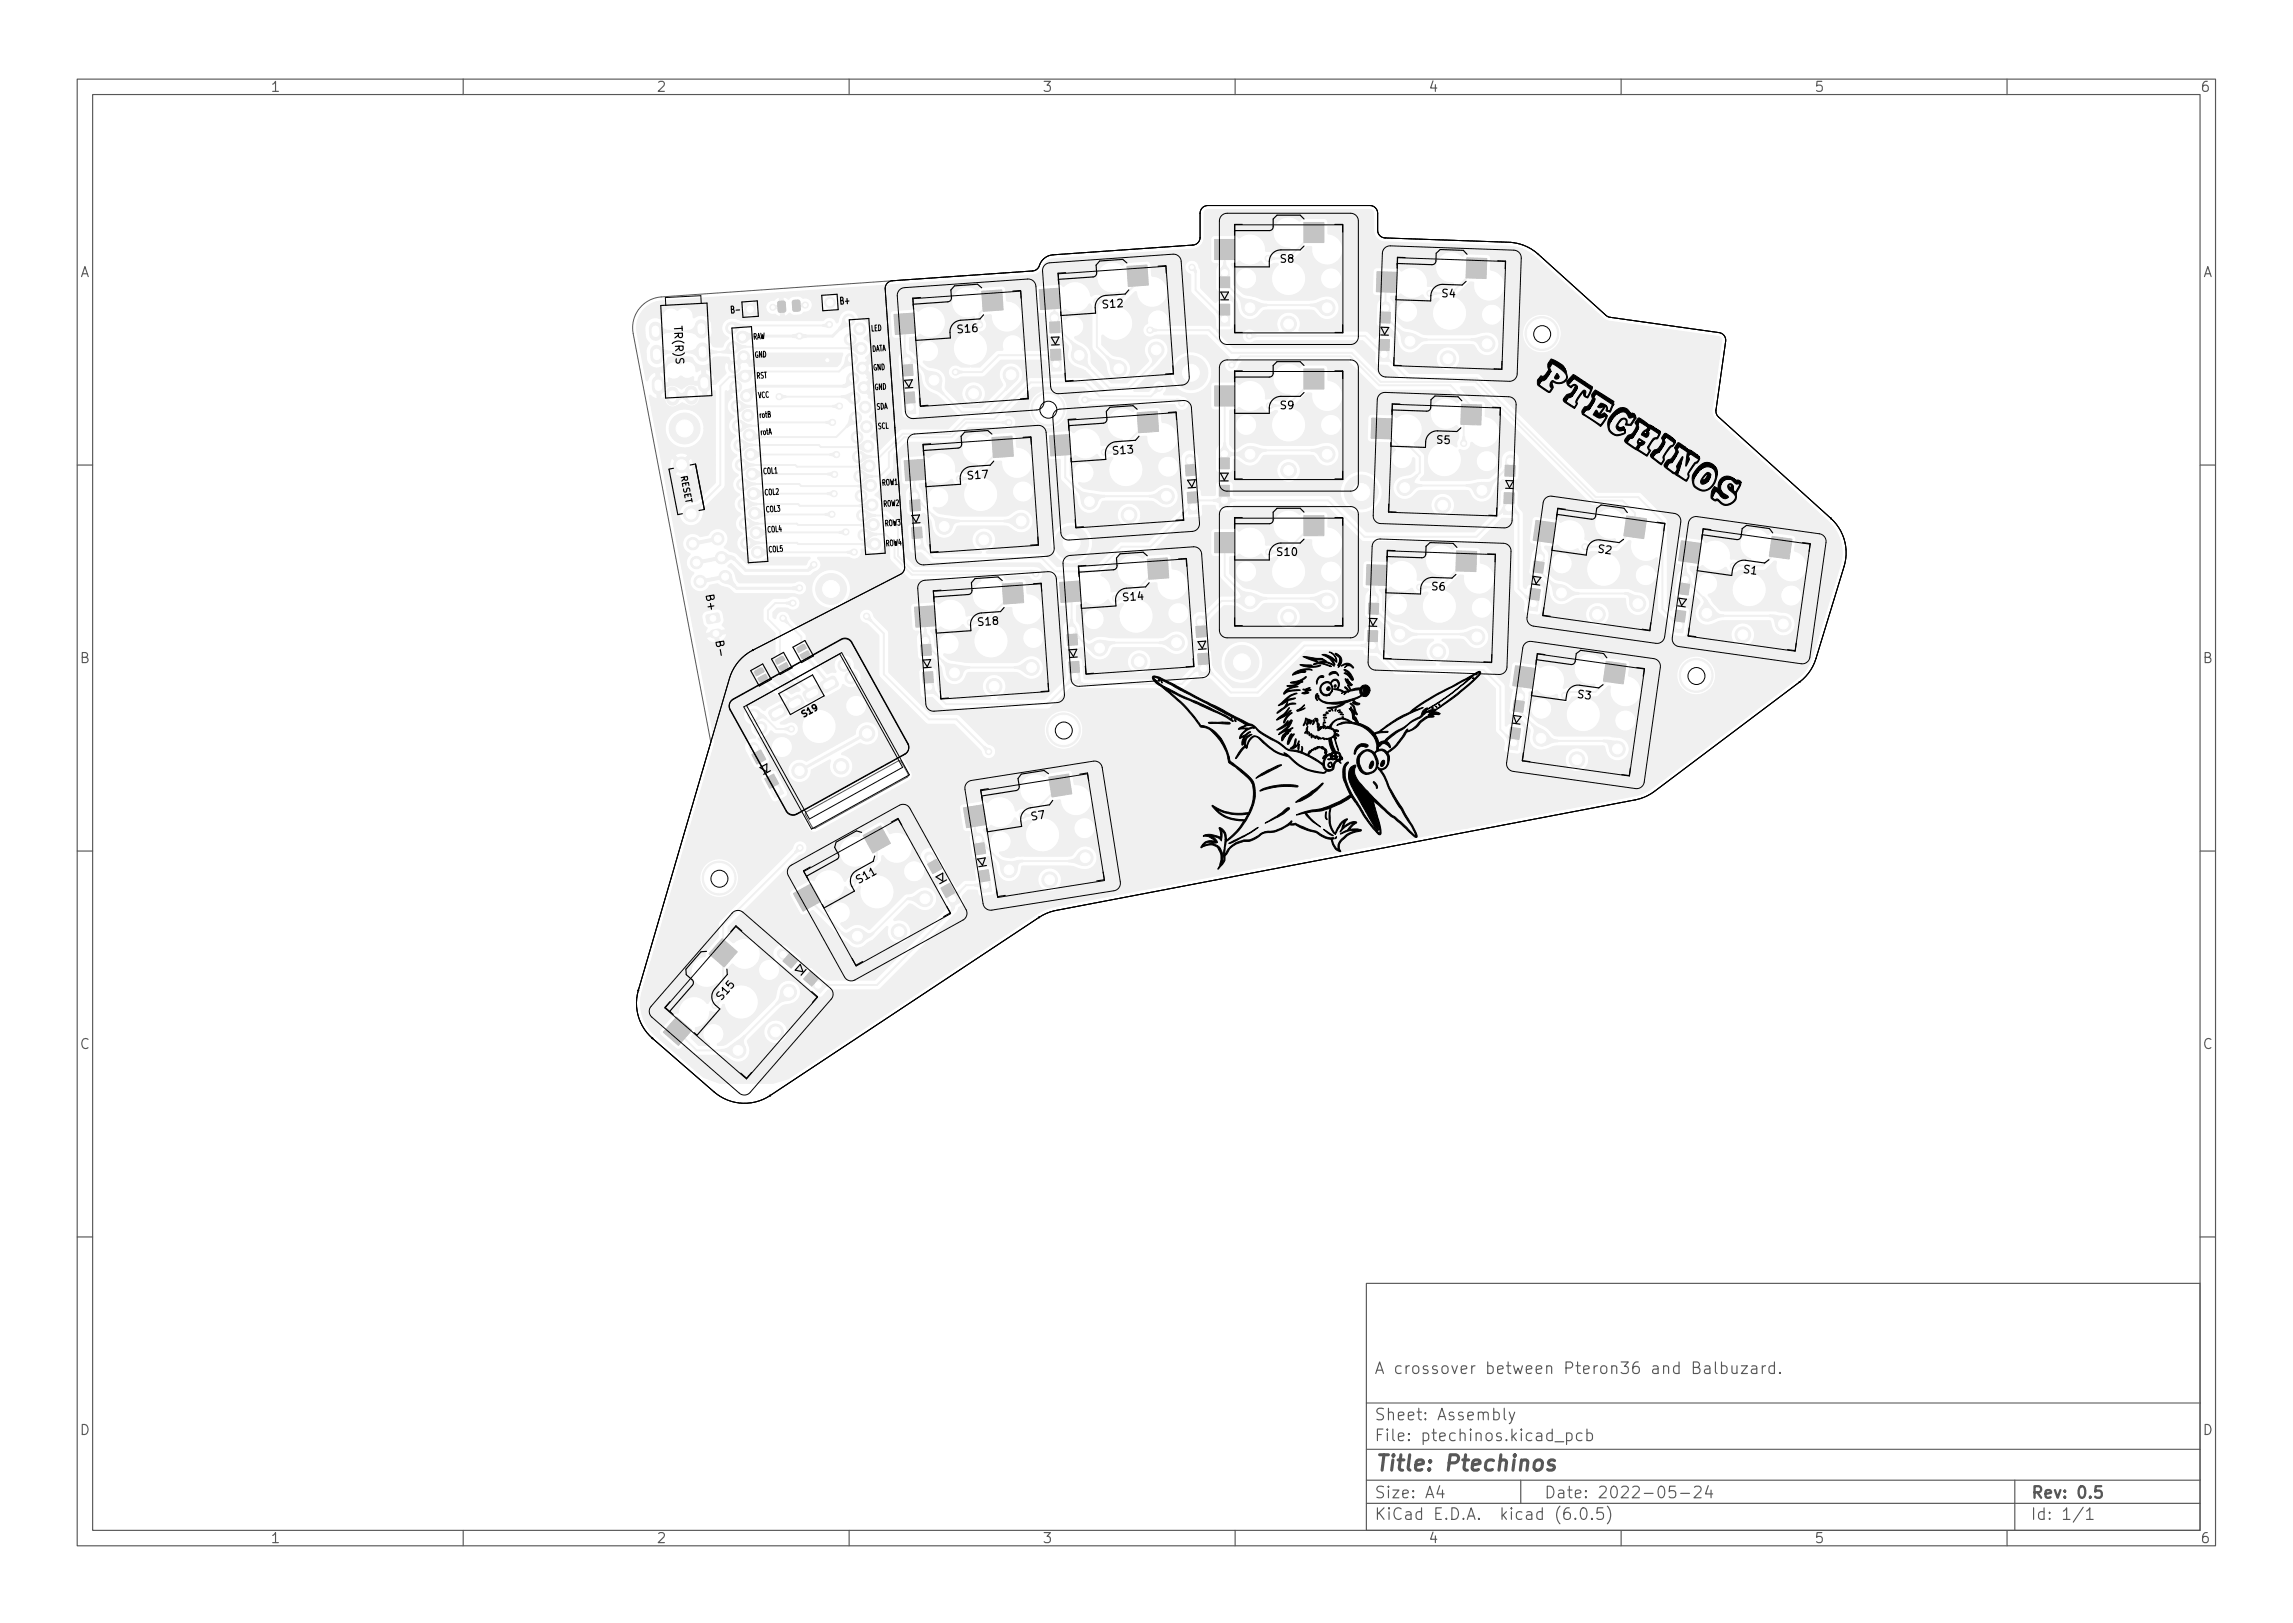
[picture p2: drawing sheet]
<svg xmlns="http://www.w3.org/2000/svg" width="297mm" height="210mm" viewBox="0 0 297 210" stroke-linecap="round" stroke-linejoin="round" font-family="sans-serif">
<defs><g id="words">
<text font-size="2.8" fill="#575757" x="178" y="190.6">Title: Ptechinos</text>
<g font-size="2.1" fill="#575757">
<text x="178" y="178">A crossover between Pteron36 and Balbuzard.</text>
<text x="178" y="184">Sheet: Assembly</text>
<text x="178" y="186.7">File: ptechinos.kicad_pcb</text>
<text x="178" y="196.9">KiCad E.D.A. kicad (6.0.5)</text>
<text x="178" y="194.1">Size: A4</text>
<text x="200" y="194.1">Date: 2022-05-24</text>
<text x="263" y="194.1">Rev: 0.5</text>
<text x="263" y="196.9">Id: 1/1</text>
</g>
<g font-size="1.8" fill="#575757">
<text x="35" y="11.9">1</text>
<text x="85" y="11.9">2</text>
<text x="135" y="11.9">3</text>
<text x="185" y="11.9">4</text>
<text x="235" y="11.9">5</text>
<text x="285" y="11.9">6</text>
<text x="10.3" y="35.9">A</text>
<text x="285.3" y="35.9">A</text>
<text x="10.3" y="85.9">B</text>
<text x="285.3" y="85.9">B</text>
<text x="10.3" y="135.9">C</text>
<text x="285.3" y="135.9">C</text>
<text x="10.3" y="185.9">D</text>
<text x="285.3" y="185.9">D</text>
<text x="35" y="199.9">1</text>
<text x="85" y="199.9">2</text>
<text x="135" y="199.9">3</text>
<text x="185" y="199.9">4</text>
<text x="235" y="199.9">5</text>
<text x="285" y="199.9">6</text>
</g>
<g font-size="1.4">
<text x="165.9" y="34">S8</text>
<text x="142.9" y="40" transform="rotate(-4 142.9 40)">S12</text>
<text x="186.8" y="38.5" transform="rotate(2 186.8 38.5)">S4</text>
<text x="87.3" y="42.4" transform="rotate(87 87.3 42.4)">TR(R)S</text>
<text x="124.1" y="43.2" transform="rotate(-4 124.1 43.2)">S16</text>
<text x="165.9" y="53">S9</text>
<text x="144.3" y="58.9" transform="rotate(-4 144.3 58.9)">S13</text>
<text x="186.1" y="57.5" transform="rotate(2 186.1 57.5)">S5</text>
<text x="125.5" y="62.1" transform="rotate(-4 125.5 62.1)">S17</text>
<text x="207" y="71.6" transform="rotate(8 207 71.6)">S2</text>
<text x="91.4" y="77.2" transform="rotate(80 91.4 77.2)">B+</text>
<text x="145.6" y="77.9" transform="rotate(-4 145.6 77.9)">S14</text>
<text x="165.5" y="72">S10</text>
<text x="185.5" y="76.5" transform="rotate(2 185.5 76.5)">S6</text>
<text x="225.8" y="74.2" transform="rotate(8 225.8 74.2)">S1</text>
<text x="92.7" y="83.4" transform="rotate(80 92.7 83.4)">B-</text>
<text x="126.8" y="81.1" transform="rotate(-4 126.8 81.1)">S18</text>
<text x="204.3" y="90.4" transform="rotate(8 204.3 90.4)">S3</text>
<text x="133.7" y="106.3" transform="rotate(-9 133.7 106.3)">S7</text>
<text x="111.4" y="114.5" transform="rotate(-29 111.4 114.5)">S11</text>
<text x="93.5" y="129.6" transform="rotate(-49 93.5 129.6)">S15</text>
</g>
<g font-size="1.3">
<text x="94.9" y="40.6" transform="rotate(-4 94.9 40.6)">B-</text>
<text x="108.9" y="39.5" transform="rotate(-4 108.9 39.5)">B+</text>
</g>
<g font-size="1.1">
<text x="88.2" y="61.7" transform="rotate(79 88.2 61.7)">RESET</text>
<text x="104.2" y="92.9" transform="rotate(-29 104.2 92.9)">S19</text>
</g>
<g font-size="1">
<text x="97.5" y="44" transform="rotate(-4 97.5 44)">RAW</text>
<text x="97.8" y="46.4" transform="rotate(-4 97.8 46.4)">GND</text>
<text x="112.9" y="42.9" transform="rotate(-4 112.9 42.9)">LED</text>
<text x="112.9" y="45.6" transform="rotate(-4 112.9 45.6)">DATA</text>
<text x="98" y="49.1" transform="rotate(-4 98 49.1)">RST</text>
<text x="98.2" y="51.6" transform="rotate(-4 98.2 51.6)">VCC</text>
<text x="113.1" y="48" transform="rotate(-4 113.1 48)">GND</text>
<text x="113.3" y="50.6" transform="rotate(-4 113.3 50.6)">GND</text>
<text x="113.6" y="53.1" transform="rotate(-4 113.6 53.1)">SDA</text>
<text x="98.4" y="54.2" transform="rotate(-4 98.4 54.2)">rotB</text>
<text x="98.5" y="56.4" transform="rotate(-4 98.5 56.4)">rotA</text>
<text x="113.7" y="55.6" transform="rotate(-4 113.7 55.6)">SCL</text>
<text x="98.9" y="61.4" transform="rotate(-4 98.9 61.4)">COL1</text>
<text x="99.1" y="64.2" transform="rotate(-4 99.1 64.2)">COL2</text>
<text x="114.3" y="62.9" transform="rotate(-4 114.3 62.9)">ROW1</text>
<text x="114.4" y="65.7" transform="rotate(-4 114.4 65.7)">ROW2</text>
<text x="99.3" y="66.4" transform="rotate(-4 99.3 66.4)">COL3</text>
<text x="99.4" y="69" transform="rotate(-4 99.4 69)">COL4</text>
<text x="99.6" y="71.6" transform="rotate(-4 99.6 71.6)">COL5</text>
<text x="114.6" y="68.2" transform="rotate(-4 114.6 68.2)">ROW3</text>
<text x="114.8" y="70.8" transform="rotate(-4 114.8 70.8)">ROW4</text>
</g>
</g></defs>
<g fill="#f0f0f0" stroke="#f0f0f0" stroke-width=".13">
<path d="M126.7 112.9l1.3-.2 .2 1.4-1.2 .2z"/>
<path d="M126.9 113.9l1.3-.2 .3 1.7-1.3 .3z"/>
<path d="M126.2 109.4l1.3-.2 .2 1.3-1.3 .2z"/>
<path d="M117.2 51.9l1.3-.1 .1 1.8-1.3 .1z"/>
<path d="M117.1 50.9l1.3-.1 .1 1.4-1.3 .1z"/>
<path d="M116.9 47.3l1.3-.1 .1 1.4-1.3 .1z"/>
<path d="M168.9 47.8h2.6v2.6h-2.6z"/>
<path d="M157.4 50h2.6v2.6h-2.6z"/>
<path d="M210.7 66.8l2.6 .4-.4 2.6-2.5-.4z"/>
<path d="M199 67.4l2.5 .4-.3 2.6-2.6-.4z"/>
<path d="M188.7 71.4l2.6 .1-.1 2.6-2.6-.1z"/>
<path d="M177.1 73.2h2.6l-.1 2.6h-2.6z"/>
<path d="M102.7 39l.7-.1 .2 .1 .1 1-.1 .3h-.6l-.3-.1-.1-1z"/>
<path d="M103 39.5l.9-.1a.4 .4 0 0 1 .6-.2 .4 .4 0 0 1 .1 .6 .4 .4 0 0 1-.6-.1l-.9 .1-.2-.1z"/>
<path d="M100.8 39.1l.7-.1 .2 .1 .1 1.1-.1 .2-.6 .1-.3-.2-.1-1z"/>
<path d="M99.9 39.5l.3-.1 .2 .2 .9-.1 .2 .2v.1l-.2 .1-.8 .1a.4 .4 0 0 1-.6 .1 .4 .4 0 0 1 0-.6z"/>
<path d="M198.1 77.2l1.3 .2-.3 1.8-1.2-.2z"/>
<path d="M198.2 76.2l1.3 .2-.2 1.4-1.2-.2z"/>
<path d="M198.7 72.7l1.3 .2-.2 1.4-1.3-.2z"/>
<path d="M168.9 28.8h2.6v2.6h-2.6z"/>
<path d="M157.4 31h2.6v2.6h-2.6z"/>
<path d="M128.5 56.7l2.6-.2 .2 2.6-2.6 .2z"/>
<path d="M117.1 59.7l2.6-.2 .2 2.6-2.6 .2z"/>
<path d="M136.1 46.3h1.3l.1 1.7-1.3 .1z"/>
<path d="M136.1 45.3l1.3-.1v1.4l-1.3 .1z"/>
<path d="M136 41.7h1.3v1.4h-1.3z"/>
<path d="M135.9 100.7l2.5-.4 .4 2.5-2.5 .4z"/>
<path d="M124.8 104.7l2.6-.4 .4 2.5-2.6 .4z"/>
<path d="M155.2 85.7h1.3l.1 1.7-1.3 .1z"/>
<path d="M155.1 84.7l1.3-.1 .1 1.4-1.3 .1z"/>
<path d="M154.9 81.2l1.3-.1 .1 1.4-1.3 .1z"/>
<path d="M103.3 83.9l.8-.4 .1 .1 .3 .4-1 .5-.3-.4z"/>
<path d="M99.7 92.1l1.6-.8 .2 .2 .4 .9-.1 .2-1.5 .8-.3-.1-.4-.8v-.2z"/>
<path d="M100.5 85.5l.8-.5 .2 .1 .2 .4-1 .6-.2-.4z"/>
<path d="M101.9 90.9l1.6-.8 .3 .1 .4 .9-.2 .3-1.5 .8-.2-.1-.5-.8v-.2z"/>
<path d="M98.2 87.9l1-.6 .2 .5-.1 .2-.7 .4-.2-.1z"/>
<path d="M98.7 87.8h.2l3.8 2.9a.45 .45 0 0 1 .7 .3 .45 .45 0 0 1-.4 .6 .45 .45 0 0 1-.4-.7l-3.9-2.9z"/>
<path d="M97.8 87l.8-.5 .2 .1 .2 .4-1 .6-.2-.4z"/>
<path d="M104.1 89.6l1.6-.8 .3 .2 .4 .9-.2 .3-1.5 .7-.2-.1-.4-.7-.1-.2z"/>
<path d="M101.4 86.3h.2l3.4 3.2a.45 .45 0 0 1 .6 .3 .45 .45 0 0 1-.5 .5 .45 .45 0 0 1-.3-.6l-3.4-3.2z"/>
<path d="M100.9 86.4l1-.6 .2 .5-.1 .2-.7 .4-.2-.1z"/>
<path d="M106.3 88.4l1.6-.8 .3 .2 .4 .9-.2 .2-1.5 .8-.2-.1-.4-.8-.1-.2z"/>
<path d="M103.6 84.8l1-.5 .3 .5-.1 .1-.8 .4-.1-.1z"/>
<path d="M104.2 84.7l.2 .1 2.8 3.4a.45 .45 0 0 1 .7 .4 .45 .45 0 0 1-.6 .5 .45 .45 0 0 1-.2-.7l-2.9-3.5z"/>
<path d="M103.3 99.5l.4-.1 .2 .1 8.4-4.6 .1 .1v.1l-8.4 4.7a.45 .45 0 0 1-.6 .5 .45 .45 0 0 1-.1-.8z"/>
<path d="M99.1 100.9l1.1-.6 .7 1.2-1.2 .6z"/>
<path d="M99.5 101.8l1.2-.6 .8 1.6-1.1 .6z"/>
<path d="M97.4 97.8l1.1-.7 .7 1.3-1.1 .6z"/>
<path d="M158 39.4h1.3v1.4h-1.3z"/>
<path d="M158 40.4h1.3v1.8h-1.3z"/>
<path d="M158 35.9h1.3v1.4h-1.3z"/>
<path d="M208.1 85.7l2.5 .3-.3 2.6-2.6-.4z"/>
<path d="M196.3 86.2l2.6 .4-.4 2.6-2.5-.4z"/>
<path d="M121.9 115.1l1.1-.7 .7 1.2-1.1 .7z"/>
<path d="M122.4 116l1.1-.7 .9 1.6-1.2 .6z"/>
<path d="M120.2 111.9l1.1-.6 .7 1.2-1.2 .7z"/>
<path d="M217.1 79l1.3 .2-.2 1.4-1.3-.2z"/>
<path d="M217 80.1l1.2 .1-.2 1.8-1.3-.2z"/>
<path d="M217.6 75.5l1.3 .2-.2 1.4-1.3-.2z"/>
<path d="M190 33.4l2.6 .1-.1 2.6-2.6-.1z"/>
<path d="M178.4 35.2l2.6 .1-.1 2.6-2.6-.1z"/>
<path d="M127.2 37.7l2.6-.1 .2 2.6-2.6 .1z"/>
<path d="M115.8 40.7l2.6-.1 .2 2.6-2.6 .1z"/>
<path d="M153.9 64.8l1.3-.1 .1 1.8-1.3 .1z"/>
<path d="M153.8 63.8l1.3-.1 .1 1.4-1.3 .1z"/>
<path d="M153.6 60.3l1.2-.1 .1 1.4-1.3 .1z"/>
<path d="M178.7 45h1.3l-.1 1.8h-1.3z"/>
<path d="M178.7 44h1.3l-.1 1.4h-1.3z"/>
<path d="M178.8 40.4l1.3 .1v1.4l-1.3-.1z"/>
<path d="M146 34.5l2.6-.2 .2 2.6-2.6 .2z"/>
<path d="M134.6 37.5l2.6-.2 .2 2.6-2.6 .2z"/>
<path d="M147.3 53.5l2.6-.2 .2 2.6-2.6 .2z"/>
<path d="M135.9 56.5l2.6-.2 .2 2.6-2.6 .2z"/>
<path d="M189.3 52.4l2.6 .1-.1 2.6-2.6-.1z"/>
<path d="M177.7 54.2l2.6 .1-.1 2.6-2.6-.1z"/>
<path d="M119.5 87.1l1.3-.1 .1 1.4-1.3 .1z"/>
<path d="M119.6 88.1l1.3-.1 .1 1.8-1.3 .1z"/>
<path d="M119.3 83.6l1.3-.1 .1 1.4-1.3 .1z"/>
<path d="M158 63.9h1.3v1.8h-1.3z"/>
<path d="M158 62.9h1.3v1.4h-1.3z"/>
<path d="M158 59.3h1.3v1.4h-1.3z"/>
<path d="M168.9 66.8h2.6v2.6h-2.6z"/>
<path d="M157.4 69h2.6v2.6h-2.6z"/>
<path d="M129.8 75.7l2.6-.2 .2 2.6-2.6 .2z"/>
<path d="M118.5 78.7l2.6-.2 .1 2.6-2.6 .2z"/>
<path d="M93.6 121.6l1.9 1.7-1.7 2-2-1.7z"/>
<path d="M87.6 131.8l2 1.7-1.7 1.9-2-1.7z"/>
<path d="M91.5 79.7l.1-.1 1.4-.2 .2 .2 .1 .8-.2 .2-1.3 .2-.2-.2z"/>
<path d="M138.5 86.8l1.3-.1 .1 1.8-1.3 .1z"/>
<path d="M138.4 85.8l1.3-.1 .1 1.4-1.3 .1z"/>
<path d="M138.2 82.2l1.3-.1 .1 1.4-1.3 .1z"/>
<path d="M118.1 68.4l1.3-.1 .1 1.4-1.3 .1z"/>
<path d="M118.2 69.4l1.2-.1 .2 1.8-1.3 .1z"/>
<path d="M117.8 64.8l1.3-.1 .1 1.4-1.3 .1z"/>
<path d="M177.1 82.7l1.3 .1v1.7h-1.3z"/>
<path d="M177.2 81.7h1.3l-.1 1.4h-1.3z"/>
<path d="M177.3 78.1l1.3 .1-.1 1.4-1.2-.1z"/>
<path d="M195.7 94.2l1.3 .2-.2 1.4-1.3-.2z"/>
<path d="M195.5 95.2l1.3 .2-.2 1.8-1.3-.2z"/>
<path d="M196.2 90.7l1.3 .2-.2 1.4-1.3-.2z"/>
<path d="M229.6 69.5l2.5 .3-.3 2.6-2.6-.3z"/>
<path d="M217.8 70.1l2.6 .3-.4 2.6-2.5-.4z"/>
<path d="M194.8 64.9h1.3v1.8l-1.3-.1z"/>
<path d="M194.9 63.8l1.3 .1-.1 1.4-1.3-.1z"/>
<path d="M195 60.3h1.3l-.1 1.4h-1.3z"/>
<path d="M105.7 126.5l1.4 1.2-.9 1-1.3-1.2z"/>
<path d="M105 125.8l1 1-.8 .9-1.1-.9z"/>
<path d="M102.3 123.5l1 .9-.8 1-1.1-.9z"/>
<path d="M111.8 108.2l2.3-1.2 1.2 2.3-2.2 1.2z"/>
<path d="M102.8 115.8l2.3-1.3 1.2 2.3-2.3 1.2z"/>
<path d="M89.6 70.3l2.6-.5a.8 .8 0 0 1 1.1-.7 .8 .8 0 0 1 .3 1.3 .8 .8 0 0 1-1.3-.3l-2.5 .5-.2-.1z"/>
<path d="M90.1 72.7l2.6-.5a.8 .8 0 0 1 1.1-.7 .8 .8 0 0 1 .2 1.3 .8 .8 0 0 1-1.3-.2l-2.4 .5-.3-.1z"/>
<path d="M90.6 75.2l2.5-.5a.8 .8 0 0 1 1.2-.7 .8 .8 0 0 1 .2 1.3 .8 .8 0 0 1-1.3-.3l-2.5 .5-.2-.1z"/>
<path d="M148.6 72.5l2.6-.2 .2 2.6-2.6 .1z"/>
<path d="M137.3 75.5l2.6-.2 .1 2.6-2.6 .1z"/>
<path d="M83.5 39.9a3.4 3.4 0 0 1 2.2-.9l48.1-3.4a1.51 1.51 0 0 0 1.3-1v-.1a1.47 1.47 0 0 1 1.4-1l18.1-1.2a1.52 1.52 0 0 0 1.4-1.5v-3.2a.49 .49 0 0 1 .5-.5h20.9a.5 .5 0 0 1 .6 .6l-.1 2.1a1.51 1.51 0 0 0 1.5 1.5l16.3 .6 1.5 .4h-23.3a2.02 2.02 0 0 0-1.8-2l-.1-.1v-1.5l-.3-.3-2.8-.1-.6 .3a2.03 2.03 0 0 0-3.3 .9 2.03 2.03 0 0 0 2.1 2.7v.1l-.6 .5h-1.4l-.5-.2-.7-.1a2.05 2.05 0 0 0-1.1-2 2.05 2.05 0 0 0-2.3 .3l-.5-.3h-2.7l-.3 .2-.2 .3 .1 2.7 .2 .4h.6l.1 .2-.2 .4-.1 .3v2.5l.4 .3h1.1l1.1 1.2 .4 1.4a1.53 1.53 0 0 0 2.5 .5l.6-.6 .3-.1h5.8l.5 .1 .6 .7a1.53 1.53 0 0 0 2.6-.7 1.53 1.53 0 0 0-1.8-1.9l-1.7 .5h-5.7l-.6-.1-1-.3-1.4-.3-.4-.4-1-1v-1.8l-.3-.8 .7-.1 .3-.3a2.2 2.2 0 0 0 2.8 0l.1 .1a.91 .91 0 0 0 1.2 .4l.6-.2h.4v.2a2.19 2.19 0 0 0-.9 1.7h-1.9l-.1-.4-.4-.6-.4-.2-.6-.1a1.36 1.36 0 0 0-1.1 1.9l.1 .2a1.36 1.36 0 0 0 1.2 .6h.1a1.37 1.37 0 0 0 1.2-1.4h1.9v.1a2.23 2.23 0 0 0 2.1 2.2 2.23 2.23 0 0 0 2.3-2 2.23 2.23 0 0 0-1.6-2.4v-.2l1.8-1.7 .5-.1 .1 .2a2.01 2.01 0 0 0 2 2.2 2.01 2.01 0 0 0 2-2h23.3l1.4 .7 4.3 3.9h-8v-.3a2.01 2.01 0 0 0-1.7-1.6l-.1-.1v-1.5l-.2-.4-2.9-.1-.6 .3a2.1 2.1 0 0 0-1.8-.5h-.3a2.03 2.03 0 0 0-1.3 2.4 2.03 2.03 0 0 0 2.2 1.6l.1 .1-.6 .6h-1.7l-.5-.3h-.4a.17 .17 0 0 1-.2 0 .17 .17 0 0 1 0-.3 2.01 2.01 0 0 0-1-1.9 2.01 2.01 0 0 0-2.3 .2h-.1l-.3-.3h-.1l-2.8-.1-.3 .1-.1 .3-.1 .9h-4a1.36 1.36 0 0 0-1.1-1.3h-.4a1.36 1.36 0 0 0-1.2 1.4v.1a1.35 1.35 0 0 0 .9 1.2h.6l.4-.1a1.37 1.37 0 0 0 .8-1.3h4v2l.4 .3h.6a.37 .37 0 0 1-.2 .6l-.3 .7v2.4l.3 .3 1.4 .1 .9 1 .3 1.3a1.53 1.53 0 0 0 2.5 .6l.6-.5 .3-.1 5.9-.1 .4 .1 .5 .7a1.53 1.53 0 0 0 2.6-.2 1.53 1.53 0 0 0-1.4-2.2l-1.9 .4h-6l-.4-.1-1.1-.5-1.3-.3-1.3-1.2v-1.8l-.1-.4-.4-.5 .1-.2h.8l.4-.3h.1a2.02 2.02 0 0 0 2.6 .2l.1-.1a.31 .31 0 0 1 .3 .3l.3 .3 .3 .1h.4l.5-.3 .4 .1v.1l-.6 .9-.2 .6h-2l-.1-.4-.4-.6-.6-.3-.6 .1a1.37 1.37 0 0 0-1 1.1 1.37 1.37 0 0 0 .7 1.4l.8 .1a1.36 1.36 0 0 0 1.2-1.4h2v.2a2.22 2.22 0 0 0 .8 1.8 2.21 2.21 0 0 0 3.3-.6 2.21 2.21 0 0 0-1.1-3.2v-.2l1.8-1.8 .5 .1v.8a2.01 2.01 0 0 0 2.2 1.6 2.01 2.01 0 0 0 1.8-2.1h8l4.2 3.8h-12.5v-.4a1.35 1.35 0 0 0-1.1-.9h-.3a1.36 1.36 0 0 0-1.3 1.4v.1a1.34 1.34 0 0 0 .9 1.1l.6 .1a1.36 1.36 0 0 0 1.2-1.4h12.5l.7 .6 .7 .3 11.4 1.6h-17.7v-.3a2.51 2.51 0 0 0-3.1-2.1 2.51 2.51 0 0 0-1.7 3.3l.3 .6 .4 .4 .6 .4 .7 .2a2.49 2.49 0 0 0 2.2-.8l.5-.8 .1-.9h17.7l2.7 .4a.48 .48 0 0 1 .4 .6l-.3 2.3h-33.6a1.53 1.53 0 0 0-2.2-1.4 1.53 1.53 0 0 0-.2 2.6 1.53 1.53 0 0 0 2.4-1v-.2h33.6l-.9 6.6v.6l.2 .4 14.8 13.4 .6 .7 .7 1.1 .4 1.3 .1 1.3-.2 1.4h-4.3l-.2-.8-.3-.5-.5-.3-.6-.4 .1-1.5a.5 .5 0 0 0-.4-.5l-2.6-.3h-.2l-.3 .2-.2-.1a2.02 2.02 0 0 0-2.1-.5 2.02 2.02 0 0 0-1.4 1.7v.6l.4 .7 .3 .4 .7 .4v.2h-.1h-1.2l-.9-.2-.3 .1-.1-.1v-.5a2.04 2.04 0 0 0-3.2-1.6l-.5-.4-2.7-.4a.5 .5 0 0 0-.5 .4l-.4 2.8 .2 .3 .6 .2v.6l-.5 .8-.3 2.5 .3 .3 1.5 .2 .4-.2 .1-.3h.2l.8 .9-.5 .8-.1 .4h-.7l-.1-.3-.2-.2-1.5-.2-.3 .1-.2 .4-.2 .1-.4-.4v-11.2l-.2-.4-3.3-3.3-5.6-.1-15.2-15.2-.4-.1h-8.7l-2.2-2.2 .1-2.3-.1-.2-.3-.2h-1.5l-.5 .3-.9-.8-.3-.1h-8.5l-.1-.1a1.55 1.55 0 0 0-1.4-2.4 1.55 1.55 0 0 0-1.3 2.4l-.1 .1h-2.8l-.8-.3-.5 .1a.91 .91 0 0 0-.4 1.2 .91 .91 0 0 0 1.1 .5l.7-.2h13.7l1.6 1.5v1.2l.1 .2 .3 .2 1.3 .1 1.2 1.2 .1 .2h-.2h-1.8l-3.6-3.6-.3-.1-15.4-.1-2.2-2.2 .1-.1h1.7l.3-.2v-3.3l-.4-.3h-1.4l-.4 .3h-.1l-1.9-1.9v-2.3l-.4-.9-.2-.3-.4-.1-.6 .1a.91 .91 0 0 0-.4 .9 .91 .91 0 0 0 .6 .8l.1 .1 .1 2.2 3 3.1 .2 .6v.9a.15 .15 0 0 1 0 .2 .15 .15 0 0 1-.2 0l-.3-.3-.3-.2h-5.3l-.1-.1v-.8l-.1-.4-.5-.5-.6-.2-.7 .2-.5 .4-.2 .4v.8l-.2 .1a.91 .91 0 0 0-.4 1 .91 .91 0 0 0 .8 .7l.3-.1 .7-.2h6.4l2.8 2.8a.17 .17 0 0 1 .1 .1 .17 .17 0 0 1-.1 .2 .91 .91 0 0 0-.3 1.3 .91 .91 0 0 0 1.2 .3l.3-.3 .2-.6 .5-.4h13.6l3.6 3.6 .3 .1 9.1 .1 .7 .6h-14.4l-.1-.5-.4-.7-.7-.5-.7-.3v-1.5l-.3-.4h-2.8h-.2l-.3 .3h-.1a2.02 2.02 0 0 0-2.8 0l-.4 .7h-8.1l-.2-1a2.71 2.71 0 0 0-4.4-.9 2.71 2.71 0 0 0 .8 4.4 2.71 2.71 0 0 0 3.8-2.5h8.1l-.2 .6a2.01 2.01 0 0 0 2.1 2.2l.1 .1v.1l-.7 .6h-1.2l-.5-.2-.4-.1a.26 .26 0 0 1-.4 0v-.1a2.03 2.03 0 0 0-1.1-2 2.03 2.03 0 0 0-2.3 .3l-.5-.3h-2.9l-.3 .5v2.2h-2.8l-.2-.5-.4-.3-.6-.2h-2l-.1-.1 .1-.2a.91 .91 0 0 0-.1-1.4 .91 .91 0 0 0-1.3 .4l-.2 .4-.4 .4h-1.8l-.1-.1v-.1l3.3-3.3 .7-.8a1.53 1.53 0 0 0-.9-2.6 1.53 1.53 0 0 0-1.6 2.2l.4 .7v.1l-2.8 2.8h-2l-2.5-2.5-.1-.3-.1-1-.1-.5-.6-.6-1.4-.9v-.2l.4-.1a1.36 1.36 0 0 0 .8-1.3l-.2-.6-.5-.5-.4-.2-.6 .1-.9 .4-.1-.6a.45 .45 0 0 1 .2-.7h.1l.2 .1a2.01 2.01 0 0 0 2.8-.7 .16 .16 0 0 1 .2-.1 .16 .16 0 0 1 .1 .1l.2 .4v5.2l1.6 1.8 .4 1.4a1.53 1.53 0 0 0 2.5 .5 1.53 1.53 0 0 0-.6-2.5l-1.3-.3-1.3-1.3-.1-1.2 .2-.1a2.22 2.22 0 0 0 3.4-.2 2.22 2.22 0 0 0-.9-3.4 .18 .18 0 0 1-.2 0 .18 .18 0 0 1 0-.2l1.9-1.8h.1l.1 .6 .3 .5a2.01 2.01 0 0 0 3 .4 2.01 2.01 0 0 0-.1-3l-.4-.3-.9-.3-.1-1.4a.5 .5 0 0 0-.5-.5l-2.7 .2-.5 .4-.2-.2a2.03 2.03 0 0 0-3.1 1.7 2.03 2.03 0 0 0 2.9 1.9v.2l-.4 .4h-1.7l-.7-.3-.6 .1a.22 .22 0 0 1-.3 .1l-.4-.9a2.01 2.01 0 0 0-2.1-.9l-.5 .2-.5 .4-.6-.3-2.7 .2-.3 .2-.1 .2 .2 2.9 .3 .3h.7l.1 .1 .2 2.7 .3 .2h1.3l1.2 1.3-.1 .9a1.52 1.52 0 0 0 .7 1.5l1.6 .8h-2.6l-.1-2.9-.3-.4h-1.6l-.3 .1-.2 .5h-2.9l-.1-.1v-.9l-.1-.4-.5-.5-.8-.1a1.37 1.37 0 0 0-1.3 1.4l.1 .4v.2h-.6l-.3 .1-2 2-1.1 .1-.1-.1v-.2a2.26 2.26 0 0 0 2.1-1.7 2.26 2.26 0 0 0-1.1-2.4l.1-.2a.96 .96 0 0 0 .8-.5l.1-.6-.2-.5-.1-.5 .2-.1h.7l.1 .6a2.01 2.01 0 0 0 2.7 1.5 2.01 2.01 0 0 0 .9-3 2 2 0 0 0-1.6-.9l-.1-.1-.1-1.4a.5 .5 0 0 0-.5-.5l-2.7 .2-.5 .4-.2-.1a2.01 2.01 0 0 0-3.1 1.7h-14.6v-.2a1.21 1.21 0 0 0-1.5-1 1.21 1.21 0 0 0-.8 1.5h-1.2l-.1-.4-.1-.2-.6-.3a.69 .69 0 0 1-.7-.2h-.3a1.16 1.16 0 0 0-1.2 .3l-.1 .1-.3-.3h-.3l-.1 .5h-.1h-.3l-.1-.5-.3 .1-.3 .3-.7 .1h-1.8l-.5-.2-.5 .1-.3 .1 .7 .7 .6-.7h1.8l-.3 .5-.1 .5h-.8l-.2-.6-.7 .6h-.7l-.6-.6a1.18 1.18 0 0 0 0 1.3l.6-.7h.7l.7 .7 .2-.7h.8l.2 .3 .3 .3 .7 .1 .6 .3h.1v-.5l.1-.1 .4 .1v.4h.3l.3-.3 .6 .3 .8-.1 .5-.4a.95 .95 0 0 0 1.1-.7v-.2h1.2a1.21 1.21 0 0 0 1.3 .9 1.21 1.21 0 0 0 1-1.2h14.6l.1 .6 .2 .5a2.01 2.01 0 0 0 2.1 .8l.4-.1 .2 .1-.3 1 .1 .4 .2 .3-.1 .1h-.2a2.21 2.21 0 0 0-2.5 2 2.21 2.21 0 0 0 2.1 2.4l.1 .2-.1 .1h-1.1l-.6-.3-.6 .1a.91 .91 0 0 0-.4 1.2 .91 .91 0 0 0 1.1 .5l.5-.3h2.9l2.3-2.1h5.6l.3 .3 .1 1.2 .3 .3h1.6l.3-.1 .1-.3h2.6l2.5 2.5-.2 .1h-.2l-1.6-1.6-.4-.2h-7.2l-.5 .2-4.4 4.5h-.4v-.2l3.7-3.7a1.53 1.53 0 0 0 .3-2.1 1.53 1.53 0 0 0-2.1-.3 1.53 1.53 0 0 0-.5 2l.3 .6-1 1.1h-1.2a1.53 1.53 0 0 0-2.3-1.4 1.53 1.53 0 0 0-.2 2.6 1.53 1.53 0 0 0 2.4-1l.1-.2h1.2l-1.8 1.8h-2.2l-2.4-2.4-.1-.2 .1-.8a1.51 1.51 0 0 0-1-1.6l-1.2-.3-.7-.6 .1-.1h.7a1.36 1.36 0 0 0 1.2-1.4l-.2-.6a1.36 1.36 0 0 0-1.3-.7 1.37 1.37 0 0 0-1.2 1.5l.1 .4a.19 .19 0 0 1-.2 .2 .19 .19 0 0 1-.2-.1l-.3-.5-.5-.2v-1.6l.1-.1 .8-.1 .3-.1a.21 .21 0 0 1 .2-.2 .21 .21 0 0 1 .2 .1 2.01 2.01 0 0 0 2.7-.5 2.01 2.01 0 0 0-.3-2.7 2.01 2.01 0 0 0-2.7 .1h-.2l-.3-.2-.2-.1-2.7 .2a.5 .5 0 0 0-.4 .5l.2 2.7a.53 .53 0 0 0 .7 .4h.3l.1 .1-.1 1.7-.2 .8 .1 1.3h-3.4l-.2-.7-.7 .7 .7 .7 .2-.7h3.4l.1 1.1a.51 .51 0 0 0 .5 .4l1.6-.1 .2-.4v-.5l.1-.1 .4 .4 .2 1.2 .3 .5h-6.6l-.2-.7-.7 .7 .7 .7 .2-.7h6.6l.6 .5 1.1 .6 2.4 2.3h-4.8l-.2-3a.52 .52 0 0 0-.5-.3l-1.3 .1a.5 .5 0 0 0-.5 .4l.2 2.9 .3 .4h1.7l.2-.2 .1-.3h4.8l.4 .5-1.5 1.5h-6.1l-2.9 2.8a.22 .22 0 0 1-.2-.1 .22 .22 0 0 1 .1-.3 1.33 1.33 0 0 0-.9-1.4l.1-.2a1.27 1.27 0 0 0 .6-1.2 1.27 1.27 0 0 0-.8-1.1l-.1-.1 .1-.1a1.3 1.3 0 0 0 .6-1.3 1.3 1.3 0 0 0-.8-1.1l.1-.2-1-1.1 1-1-.3-.2 .1-.3-1-1 1-1.1-.3-.2 .1-.1a1.3 1.3 0 0 0 .6-1.3 1.3 1.3 0 0 0-.9-1.1l.1-.2a1.27 1.27 0 0 0 .6-1.4 1.27 1.27 0 0 0-1.2-1h-.2l-.1-.5a1.27 1.27 0 0 0-1.3-.6 1.27 1.27 0 0 0-1 .8l-11 .1-.6-.7-.7 .7 .6 .2 .7-.2h10.9l-.1 .5a.16 .16 0 0 1-.2 .2 .16 .16 0 0 1-.1-.1l-.4-.4-.4-.2-.3 .1-.7 .3h-10.1l-1.7-.3a1.27 1.27 0 0 0-1 1.9l.3 .4 .3 .2a.15 .15 0 0 1 .1 .2 .15 .15 0 0 1-.1 .1l-.5 .4-.2 .5-.1 .1h-.8l-.3-.1-.6-.8v-.1a1.34 1.34 0 0 0 .4-1l-.1-1.2-.2-.4-.3-.3-.4-.2h-.5l-.8 .3-.1-.1a1.17 1.17 0 0 0-.7-1.2 1.17 1.17 0 0 0-1.4 .3 1.15 1.15 0 0 0-1.3-.1 1.15 1.15 0 0 0-.6 1.2l-.1 .1-.3-.1a1.36 1.36 0 0 0-1.9 1.2l.1 1.2 .5 .8a1.53 1.53 0 0 0-.4 1v1a1.39 1.39 0 0 0 1.5 1.2 1.39 1.39 0 0 0 1.3-1.4l.4-.1h2.2l.4 .1 .2 .1a1.4 1.4 0 0 0 1.4 1 1.4 1.4 0 0 0 1.3-1.1l.5-.1 1.5 .1v.2l.7 .7 .2-.3 1-1h.1l1 1 .2-.5v-.6l.1-.1h11.4l.1 .1-.3 1.2-.5 .5h-11.3l-.1-.1v-.1l-.7-.7-.1 .1v.2l-1.1 1-1-1a1.26 1.26 0 0 0 0 1.4l-.9 1h-.6a1.33 1.33 0 0 0-1.2-1.4l.1 1.4h1.7h-.1h-2.1l-.1-1.4-.6 .3-.2-.2a1.15 1.15 0 0 0-.7-1.1 1.15 1.15 0 0 0-1.3 .3 1.15 1.15 0 0 0-1.4-.2 1.15 1.15 0 0 0-.5 1.3l-.1 .1-.6-.2v1.4h1.1v-.6h.1a1.24 1.24 0 0 0 1.5-.3 1.22 1.22 0 0 0 1.6 .1l.1 .1v.5l3.2-.1-.4 .5-1.2 .1 .1 1.4 .4-.2 .5-.5 .2 .1v.6h-1.6l-.1-1.4h-.9l-.6-.1-.4 .1-.8 .5-.8-.4-.4-.1-.6 .2-.9 .1v1.4l.4-.1 .1 .1a1.01 1.01 0 0 0 .5 1 1.01 1.01 0 0 0 1.1-.1l.7-.3 .6 .3a1.06 1.06 0 0 0 1.2-.1 1.06 1.06 0 0 0 .4-1.1h2.1v4.2h-1.5a2.51 2.51 0 0 0-3.7-2.2 2.51 2.51 0 0 0-.3 4.3 2.51 2.51 0 0 0 4-1.8v-.3h1.5v3.5h-3.6a1.45 1.45 0 0 0-1.7 0l.9 .8 .8-.8h3.6v1.2h-2.9l-.1-.5-.2-.4-.9 .9h-.7l-.8-.9a1.43 1.43 0 0 0 0 1.8l.8-.9h.7l.9 .9 .2-.4 .1-.5h2.9v1.2h-3.6l-.8-.8-.9 .8a1.46 1.46 0 0 0 1.7 0h3.6v1.1l-2.3 2.3-.3 .1-1.1 .3-.6 .3a1.51 1.51 0 0 0 .3 2.4 1.51 1.51 0 0 0 2.2-.8l.3-1.1 .1-.3 2.5-2.5 .1-.3v-12.2a.16 .16 0 0 1 .2-.1 .16 .16 0 0 1 .1 .2l1.1-1 .3 .2v.2l-1 1 .3 .1-.1 .2a1.28 1.28 0 0 0-.6 1.2 1.28 1.28 0 0 0 .8 1.1 .25 .25 0 0 1-.2 .4 1.3 1.3 0 0 0 .5 2.2l-.1 .2a1.3 1.3 0 0 0-.6 1.2 1.3 1.3 0 0 0 .8 1.1v.2a1.27 1.27 0 0 0-.7 1.2 1.27 1.27 0 0 0 .9 1.1v.1v.2a1.28 1.28 0 0 0-.6 1.5l.2 .4 .5 .4a.25 .25 0 0 1-.2 .3 1.3 1.3 0 0 0 .5 2.2l-.1 .2a1.3 1.3 0 0 0-.6 1.3 1.3 1.3 0 0 0 .9 1.1v.1l-.2 .1a1.27 1.27 0 0 0-.1 2.1l.4 .2 .5 .1 .1 .3a1.27 1.27 0 0 0 1.8 .7l.7-.4 .3-.1h5.1l.2 .1-.7 .9h-7.4l-1.5-1.5-.9-.3-.7-.4v-.2a1.31 1.31 0 0 0 .5-1 1.32 1.32 0 0 0-1.2-1.3h-.3a1.35 1.35 0 0 0-1 .7l-.1 .1-1 .2a1.33 1.33 0 0 0-2.2 .5 1.31 1.31 0 0 0 .8 1.7h.1v.2a1.31 1.31 0 0 0 .4 2.2l.1 .2a1.33 1.33 0 0 0 .1 2.1 1.33 1.33 0 0 0 2-.6l1-.2 .4 .3 1 .3 .7 .6 .3 .1h7.2l1.2 .2a.9 .9 0 0 0 .7-.9v-.1a.91 .91 0 0 0-.8-.8l-1 .2h-6.9l-.4-.4-.3-1-.5-.5a.24 .24 0 0 1-.2-.1 .24 .24 0 0 1 0-.3l.2-.2h.2l1.3 1.4 .5 .2h8.1l.3-.1 .5-.4 .4-.2a.91 .91 0 0 0 .1-1.4l-.1-.2 .1-.1h3.7l.7 .2a.94 .94 0 0 0 1.1-1.2h.5l.8 .4a1.27 1.27 0 0 0 1.6-.5l.2-.4v-.4l.1-.1 .5 .5v1.5l.2 .4 2.3 2.3 .3 .2h8.9l.2 .2-.5 .3-.5 .7h-15.9l-.2-.9-.5-.8a2.51 2.51 0 0 0-4 .4 2.51 2.51 0 0 0 1.5 3.7 2.51 2.51 0 0 0 3.2-2.4h15.9l-.1 .6v.5a2.05 2.05 0 0 0 1.9 1.7v.2l-.8 .7h-.7l-.4-.2-.4-.1a.26 .26 0 0 1-.3 .1 .26 .26 0 0 1-.2-.2l-.1-.6-.2-.5a2.01 2.01 0 0 0-2.1-.8l-.5 .2-.6 .4-.5-.3-2.9 .2-.2 .4 .1 2.7a.5 .5 0 0 0 .5 .5l.3-.1 .2 .2-.4 .7 .2 2.6 .4 .3 1.7-.1 .9 1 .3 1.3a1.53 1.53 0 0 0 1.5 1 1.53 1.53 0 0 0 1.4-1.1l.2-.4 .2-.1h5.8l.6 .1 1 .6a1.53 1.53 0 0 0 2.3-1.3 1.53 1.53 0 0 0-2.3-1.4l-.9 .6-.4 .1h-6.2l-2.4-.3-.8-.7 .1-.1 .5 .1 .4-.1a1.38 1.38 0 0 0 1-1.6l-.3-.6-.4-.3-.6-.1-.6 .1a1.36 1.36 0 0 0-.8 1.3l.1 .4-.1 .2-.4-.4-.1-1.3-.5-.6 .2-.2h.7l.2-.2a.22 .22 0 0 1 .2-.2 .22 .22 0 0 1 .3 .1 2.01 2.01 0 0 0 2.4-.2l.2-.2 .2 .2a.9 .9 0 0 0 1.1 .4l.4-.2h.4l-.4 .8-.2 .7a2.22 2.22 0 0 0 2 2.4 2.22 2.22 0 0 0 2.4-2.1 2.22 2.22 0 0 0-2.2-2.3v-.2l1.9-1.9 .8 .1 .1 .8 .2 .5a2.01 2.01 0 0 0 3 .3 2.01 2.01 0 0 0 0-3l-.5-.3-.8-.2-.2-1.6-.3-.3-2.2 .1-.3-.3 .1-.2h3a1.12 1.12 0 0 0 1.1 .6h.1a.9 .9 0 0 0 .7-.9l-.1-.3-.2-.4-.3-.1-.5-.1h-15.4l-1.6-1.6v-3.4l-.1-.3-1.8-1.8-.3-.2h-.6a.33 .33 0 0 1 0-.5 1.33 1.33 0 0 0-.8-1.4v-.2a1.41 1.41 0 0 0 .6-1.6l.4-.2 1.2-1.3 .2-.2v-1.8l1.6-1.6h6l2.1-1.9h4.3l.5 .2a.9 .9 0 0 0 1.1-.3l.1-.2a.91 .91 0 0 0-.1-1 .91 .91 0 0 0-1-.2l-.1-.1v-.1l3.5-3.5h6.5l.6 .5v.2h-.3a.91 .91 0 0 0-1 1 .91 .91 0 0 0 1.2 .8l.6-.3h10.7l.2 .2a.91 .91 0 0 0 1 .5 .91 .91 0 0 0 .7-.9h2.8l.1 .5 .1 .3 .2 .1 .8 .1v4.3l-.4 .5-.2 .5v2.3l.2 .3 .3 .1h1.6l.3-.4v-1.2a.48 .48 0 0 1 .5 0l.9 .6a1.54 1.54 0 0 0 2-.5l.4-.6 .3-.1h5.9l.4 .1 .5 .6a1.53 1.53 0 0 0 2.6-.2 1.53 1.53 0 0 0-1.6-2.2l-1.7 .4h-5.9l-2.2-.4-.6 .2-1.1 .6-.5 .1-.4-.7v-4.3l.1-.1 .8-.1 .3-.2a2.16 2.16 0 0 0 2.9-.1h.1l.3 .5 .4 .2h.5l.5-.2a.16 .16 0 0 1 .2 0 .16 .16 0 0 1 0 .2l-.5 .7-.2 .9h-1.9l-.2-.7-.3-.3-.4-.2-.6-.1a1.36 1.36 0 0 0-1.1 1.9l.1 .2a1.36 1.36 0 0 0 1.2 .6h.1a1.37 1.37 0 0 0 1.2-1.4h1.9a2.26 2.26 0 0 0 .9 1.8l.2 .2a2.24 2.24 0 0 0 3.2-1.2 2.24 2.24 0 0 0-1.5-3v-.1l1.8-1.8 .6 .1v.6l.4 .8a2.01 2.01 0 0 0 2.3 .8 2.01 2.01 0 0 0 1.3-2h14.4l.7 .8a.2 .2 0 0 1-.2 .1 .2 .2 0 0 1-.2 0 2.01 2.01 0 0 0-2.7 .1 2.01 2.01 0 0 0-.1 2.8 2.01 2.01 0 0 0 2.8 .2l.1-.1 .3 .4v1.2l-.3 .6v.6h-.1l-.9-.5-.7-.1a2.21 2.21 0 0 0-2.1 1.7 2.21 2.21 0 0 0 1.1 2.5l.2 .1a2.21 2.21 0 0 0 2.6-.6 2.21 2.21 0 0 0 .2-2.6v-.1l.2-.1a.91 .91 0 0 0 1.3-.8l.1-.1h.1a2.01 2.01 0 0 0 3 .1 2.01 2.01 0 0 0-.2-3l-.5-.3-.6-.2v-1.5l-.1-.3-.2-.1-1.3-.1-1.6-1.6v-.2h1.7l9.4 9.4h-3.5l-.1-.6a1.17 1.17 0 0 0-1.7-.3l-.4 .5-.1 .6h-.5l-.1-.5-.4-.5-.7-.3h-.6a1.37 1.37 0 0 0-1 1.2 1.37 1.37 0 0 0 .7 1.3l.8 .2a1.36 1.36 0 0 0 1.3-1.4h.5v.8l-1.2 1.1-.5 .4h-1.2l-1.7 .3h-5.7a.18 .18 0 0 1-.2-.2l.4-.5 .2-.3v-2.2l-.2-.3-1.2-1.3 .6-.6 .3-.5a2.03 2.03 0 0 0-.7-2.4 2.03 2.03 0 0 0-2.5 .1l-.5-.3-2.8-.1-.2 .1-.2 .2v1h-3.4l-.1-.5-.4-.5-.4-.2-.6-.1a1.36 1.36 0 0 0-1.2 1.4v.1a1.35 1.35 0 0 0 .9 1.1l.6 .1 .4-.1a1.37 1.37 0 0 0 .8-1.3h3.4l-.1 1.8 .1 .3 .4 .2 2.3 .1 .8 .8v.1l-.4 .7v.5a1.35 1.35 0 0 0 .8 1.1l.6 .1a1.36 1.36 0 0 0 1.3-1.3l.1-.1 .2 .2v1.4h-14.8l-.1-.2a1.53 1.53 0 0 0-1.9-1.2 1.53 1.53 0 0 0-1 2.1h-10l-.2-2.3a1.16 1.16 0 0 0-1.3-1 1.16 1.16 0 0 0-1 1.2l.1 .9h-.4l-.1-.5-.2-.3-.4-.3-.4-.2-.8 .1-.6 .5a1.37 1.37 0 0 0 .7 2l.6 .1a1.37 1.37 0 0 0 1.2-1.4h.4v1.3a.52 .52 0 0 0 .5 .5l1.5-.1 .2-.2 .2-.3h10.1a1.53 1.53 0 0 0 1.7 .8 1.53 1.53 0 0 0 1.2-1.5h14.8l-.6 .6-1.2 .2a1.52 1.52 0 0 0-1 2h-1.4l-.2-.9-.5-.9a2.71 2.71 0 0 0-4.3 .3 2.71 2.71 0 0 0 1.3 4.1 2.71 2.71 0 0 0 3.6-2.3l.1-.3h1.4l.1 .2a1.53 1.53 0 0 0 2.4 .4l.6-.6 .3-.1 6-.1 .4 .1 .4 .7a1.52 1.52 0 0 0 2.5 .1l.6-1.4 .8-.8h1.7l.4-.2 .1-2.5h3.5l5.8 5.9 .4 .1h3.4l.7 .8-.4 .3-.1-.1a2.03 2.03 0 0 0-3.5 .9 2.03 2.03 0 0 0 2.6 2.4v.2l-.2 .2h-2.9l-.8-.3v-.4a2.01 2.01 0 0 0-.9-1.9 2.01 2.01 0 0 0-2.2 .1h-.1l-.2-.3-.2-.1-2.7-.4-.4 .2-.5 2.9 .2 .4 .5 .2v.3l-.4 .8-.4 2.4a.5 .5 0 0 0 .5 .5l.8 .1 1.1 1.1 .2 .5h-.6l-.1-.2-.2-.2-1.4-.2-.4 .1-.2 .4-.3-.2-.1-9.4v-.3l-.7-.9 .1-1.6-.2-.3-.3-.1-1.4-.1-.3 .1-.1 .3-.2 1.7h-5.8v-.2a1.53 1.53 0 0 0-2.4-1 1.53 1.53 0 0 0 .2 2.6 1.53 1.53 0 0 0 2.2-1.4h5.8l-.4 .7-2.9 2.8h-13.8l-4.6-4.5-.3-.2h-12.3l-.1-.1v-1.3l-.2-.3-.3-.1h-1.4a.5 .5 0 0 0-.5 .4v1.3l-.1 .1h-1.6l-.2-.8-.4-.2-1.4 .1-.4 .3v.7h-.7a1.53 1.53 0 0 0-2.2-1.4l-.9 .6-.4 .1h-6.2l-2.4-.3-.8-.6 .1-.2 .7 .1a1.36 1.36 0 0 0 1.2-1.4v-.2a1.35 1.35 0 0 0-.9-1.1h-.5a1.36 1.36 0 0 0-1.3 1.4l.1 .5-.2 .1-.3-.4v-2l.5-.3a.22 .22 0 0 1 .2-.2 .22 .22 0 0 1 .2 .2 2.14 2.14 0 0 0 2.6-.3l.3 .4 .4 .2h.5l.5-.3 .4 .1-.5 .9-.1 .7a2.22 2.22 0 0 0 2.3 2.1 2.22 2.22 0 0 0 2.2-2.2 2.22 2.22 0 0 0-2.2-2.2v-.2l1.9-1.8h.8l.1 .8 .2 .5a2.01 2.01 0 0 0 3 .3 2.01 2.01 0 0 0 0-3l-.5-.3-.9-.2-.1-1.5a.5 .5 0 0 0-.5-.4l-2.7 .2-.5 .3-.7-.3-.5-.1-.7 .1h-6.5l-.1-.6-.2-.6-.6-.7a2.5 2.5 0 0 0-2.1-.6l-.6 .2-.8 .6a2.51 2.51 0 0 0-.1 3.3 2.51 2.51 0 0 0 3.3 .5l.3-.2a2.5 2.5 0 0 0 .9-1.9h6.5h-.1a2.01 2.01 0 0 0-.9 3 2.1 2.1 0 0 0 1.5 .9l.1 .2-.9 .9-.7-.1-.7-.2h-.4a2.68 2.68 0 0 0-.8-1.8 2.01 2.01 0 0 0-2.7 .1l-.2 .1-.2-.3h-.2l-2.7 .2a.5 .5 0 0 0-.5 .5l.2 2.6a.5 .5 0 0 0 .5 .5h1.2l.1 2.5 1.5 1.5h-5l-.2-.7a1.36 1.36 0 0 0-1.3-.6 1.37 1.37 0 0 0-1.2 1.4v.1a1.35 1.35 0 0 0 .9 1.2h.6a1.36 1.36 0 0 0 1.2-1.4h5l.5 .7 .3 1.2a1.53 1.53 0 0 0 1.5 1 1.53 1.53 0 0 0 1.4-1.1l.2-.4 .2-.1h5.8l.6 .1 1 .6a1.53 1.53 0 0 0 2.2-1.3h.7l.1 1.2-1.2 1.2h-4.4a1.53 1.53 0 0 0-1.9-1.5 1.53 1.53 0 0 0-1 2.3h-11.1v-.2a1.53 1.53 0 0 0-2.2-1.2l-.9 .6-.4 .1-6 .1-2.6-.4-.3-.1-.5-.5 .1-.2 .5 .1h.4a1.37 1.37 0 0 0 1-1.2 1.37 1.37 0 0 0-.7-1.3l-.4-.2h-.6a1.45 1.45 0 0 0-.9 2h-.2l-.4-.4-.2-1-.4-.6v-.3l.1-.1 .9-.1 .2-.2a.22 .22 0 0 1 .2-.2 .22 .22 0 0 1 .2 .2 2.04 2.04 0 0 0 2.5-.3h.2l.1 .3a.9 .9 0 0 0 1 .5l.6-.3a.14 .14 0 0 1 .1 .1 .14 .14 0 0 1-.1 .2l-.2 .5-.1 .6a2.21 2.21 0 0 0 1.1 2l.3 .1a2.22 2.22 0 0 0 3-1.6 2.22 2.22 0 0 0-2.1-2.7l-.1-.2 1.9-1.8 .7-.1 .2 .2a2.01 2.01 0 0 0 1.1 1.9 2.01 2.01 0 0 0 2.2-.4l.4-.4 .3-.8-.1-.9-.3-.5a1.99 1.99 0 0 0-1.6-.8l-.1-.2-.1-1.4-.3-.4-2.9 .2-.5 .4-.2-.2a2.02 2.02 0 0 0-3 1.1 2.02 2.02 0 0 0 1.8 2.6v.2l-1 1.1-.5-.1-.6-.2-.5 .1-.1-.1v-.2a2.01 2.01 0 0 0-2.7-2.1l-.8 .5-.6-.3-2.7 .2-.3 .2-.1 .3 .2 2.7 .3 .3 .6 .1 .1 .1-.4 .6-.1 .4 .2 2.6 .4 .2 1.8-.2 .9 1 .3 1.2a1.55 1.55 0 0 0 1.6 1 1.55 1.55 0 0 0 1.4-1.3l.1-.2 .3-.1h5.9l.4 .1 1 .7a1.53 1.53 0 0 0 2.2-1.4h11.1l.1 .1a1.53 1.53 0 0 0 1.7 .6 1.53 1.53 0 0 0 1.1-1.5h4.4l-3.5 3.5h-3.4l-.4 .1h-3.4l-.1-.6-.2-.6-.4-.6-.6-.5a2.71 2.71 0 0 0-3.9 1.4 2.71 2.71 0 0 0 2.1 3.6 2.71 2.71 0 0 0 3.1-2.7h3.4l-3.1 3.1h-4.8l-1.6-1.6-.3-.1h-7.2l-.1-.1v-.1a1.54 1.54 0 0 0 .9-2.4 1.54 1.54 0 0 0-2.5 0 1.54 1.54 0 0 0 .9 2.4v.1l-.1 .1h-5.8l-1.1-1.2-.2-2.4a.51 .51 0 0 0-.5-.3l-1.4 .1a.5 .5 0 0 0-.4 .5l.2 2.9a.51 .51 0 0 0 .5 .4l1-.1 1.2 1.2 .3 .1h13.9l1.7 1.7 1.4 .1 .1 .1-.1 .1-.8 .1-.2 .4 .1 2.7 .2 .3a1.27 1.27 0 0 0 1 .1l.1 .1v1.8l-.4 .5-.2 .4 .1 1.3h-2.5l-.2-.7a1.36 1.36 0 0 0-1.2-.6h-.1a1.37 1.37 0 0 0-1.2 1.4v.1a1.35 1.35 0 0 0 .9 1.1l.6 .1a1.37 1.37 0 0 0 1.2-1.4h2.5l.1 1.1a.51 .51 0 0 0 .5 .4l1.4-.1 .4-.1 1.2 1a1.53 1.53 0 0 0 2.5-.3l.3-.6 .2-.1h5.8l.6 .1 1 .6a1.53 1.53 0 0 0 2.2-1.3 1.53 1.53 0 0 0-2.2-1.4l-.9 .6-.3 .1h-6l-2.1-.2-.4 .1-.9 .4-1-.9-.3-1.1-.3-.5v-1.9l.7-.1 .2-.2a.21 .21 0 0 1 .2-.2 .21 .21 0 0 1 .2 .1 2.14 2.14 0 0 0 2.7-.4l.4 .5 .3 .2h.6l.5-.3 .2 .1v.1l-.5 .9v.9h-2v-.3a1.35 1.35 0 0 0-1.1-.9h-.6a1.37 1.37 0 0 0-1 1.1 1.37 1.37 0 0 0 .7 1.4l.4 .2 .6-.1a1.36 1.36 0 0 0 1-1.4h2l.3 .9a2.22 2.22 0 0 0 3.8-.1 2.22 2.22 0 0 0-1.9-3.3v-.2l1.9-1.9 .8 .1 .1 .8 .2 .5a2.01 2.01 0 0 0 3 .3 2.01 2.01 0 0 0 0-3l-.5-.3-.9-.2-.1-1.6-.3-.3-2.9 .1-.1 .1-.3 .3-.3-.1a2.01 2.01 0 0 0-2.8 .7l-.3 .8a2.04 2.04 0 0 0 2 2.2v.2l-.8 .8h-.7l-.6-.3-.5 .1-.2-.1a1.99 1.99 0 0 0-.7-1.7l-.5-.3v-.2l2.8-2.9h3.5l.3-.1 4.3-4.3 1.8-.1 .3-.2 .1-.2v-1.1h1.5l.1 .1a.52 .52 0 0 0 .5 .6h1.5a.82 .82 0 0 0 .4-.7h12l4.5 4.5 .4 .2h14.6l.4-.2 2.8-2.8h1.4l.2 .1v2.9h-22.2l-.1-.5-.4-.7-.7-.5-.7-.3v-1.5l-.3-.4h-2.8h-.2l-.3 .3h-.1a2.02 2.02 0 0 0-2.8 0l-.4 .6a2.03 2.03 0 0 0 1.7 2.9v.2l-.6 .6h-1.1l-.5-.3h-.6l-.2-.9-.2-.6a2.05 2.05 0 0 0-3.1-.3l-.5-.3h-2.7l-.3 .1-.2 .4 .1 2.7 .2 .3 .9 .2 .1 2.6 1.8 1.9a.24 .24 0 0 1 .2 .3 .24 .24 0 0 1-.3 .2h-1.6l-.3 .1-2 2-.4-.1-.6 .2h-.9v-.2a1.35 1.35 0 0 0-.9-1l-.6-.1-.4 .1a1.36 1.36 0 0 0-.8 1.3v.3a1.35 1.35 0 0 0 1.1 1h.6a1.36 1.36 0 0 0 1-1.4h.9l-.4 .4-.2 .4 .2 2.5a.52 .52 0 0 0 .5 .4l1.4-.1 .3-.2 .1-.3-.1-1.7 .1-.5 1.7-1.8h1.6l1.1 .7a1.53 1.53 0 0 0 1.8-.3l.6-.6 .6-.1h5.8l.2 .1 .6 .6a1.53 1.53 0 0 0 2.6-.6 1.53 1.53 0 0 0-1.7-2l-1.8 .6h-5.7l-.6-.1-.9-.3-1.5-.4-.4-.3-1.5-1.5v-2.1l.8-.1 .4-.3a2.13 2.13 0 0 0 2.9-.1l.3 .5 .4 .2h.3l.9-.2h.2v.1a2.29 2.29 0 0 0-.8 1.7h-1.9l-.1-.4a1.35 1.35 0 0 0-1-.9h-.4a1.36 1.36 0 0 0-1.1 1.9l.1 .2a1.36 1.36 0 0 0 1.2 .6 1.36 1.36 0 0 0 1.3-1.4h1.9a2.21 2.21 0 0 0 1.1 2l.3 .1a2.24 2.24 0 0 0 3-1.5 2.24 2.24 0 0 0-1.9-2.8l.1-.1 1.7-1.8h.8l.1 .2a2.01 2.01 0 0 0 2 2.2 2.01 2.01 0 0 0 2-2.1h22.2v6.2l.1 .3 1.1 1.1 .1 .5v.4h-4.1l-.2-.7a1.36 1.36 0 0 0-1.2-.6h-.1a1.37 1.37 0 0 0-1.2 1.4v.1a1.35 1.35 0 0 0 .9 1.1l.6 .1a1.36 1.36 0 0 0 1.2-1.4h4.1l-.1 .3 .3 .4 1.6 .3 .3-.1 .1-.3 .4-3h.6l.2 1a1.53 1.53 0 0 0 2.1 .9l1-.6 .3-.1h6.3l.1 .1v.8l.2 .5 .3 .4 .4 .3h-3l-.1-.2a1.53 1.53 0 0 0-2.4-1 1.53 1.53 0 0 0 .2 2.6 1.53 1.53 0 0 0 2.3-1.4h3l.2 .1a1.53 1.53 0 0 0 2-1.3 1.53 1.53 0 0 0-1.6-1.7l-1.2-.5h-6.7l-.3-.1-.9-.6-1.6-.5-1-1 .3-2.1-.2-.4-.4-.5v-.1l.1-.2 1 .2 .5-.3 .1 .1a2.01 2.01 0 0 0 2.2 .5l.4-.1 .1 .1a.92 .92 0 0 0 1.1 .5l.5-.2h.8l.1 .1-.1 .1a2.17 2.17 0 0 0-1.2 1.2h-2l-.1-.3a1.35 1.35 0 0 0-1.1-1l-.6 .1a1.36 1.36 0 0 0-.9 1.1 1.36 1.36 0 0 0 .6 1.4l.8 .1a1.36 1.36 0 0 0 1.3-1.4h2l-.1 .6a2.21 2.21 0 0 0 1.7 2.4 2.21 2.21 0 0 0 2.6-1.5 2.21 2.21 0 0 0-1.3-2.7l-.1-.1 .1-.1h.8l.3-.2 1.3-1.3 .3 .1-.1 1a2.01 2.01 0 0 0 3.2 1.3l.2-.2 .1 .2v1.6l-.1 .1h-.1l-.3-.5-.3-.3-.5-.1h-.6a1.36 1.36 0 0 0-1 1.4l.1 .3a1.35 1.35 0 0 0 1.1 1l.8-.1 .3-.3 .4-.6 .2 .1v4.1l1.5 1.6 .1 .4-.1 .8 .1 .2 .2 .2 1.5 .2 .4-.2 .5-3.1h.7a1.53 1.53 0 0 0 1.7 1.8l1.8-.6h6.2l.1 .1 .3 1 .2 .4 .5 .3h-3.1v-.2a1.53 1.53 0 0 0-2.4-1 1.53 1.53 0 0 0 .2 2.6 1.53 1.53 0 0 0 2.2-1.4h3.1l.1 .1a1.54 1.54 0 0 0 2-1.4 1.54 1.54 0 0 0-1.7-1.6l-.8-.2h-7l-.3-.1-.7-.8-.4-.7-.3-.4v-.1l.4-.1a1.36 1.36 0 0 0 .8-1.3l-.1-.4a1.35 1.35 0 0 0-1-.9h-.6l-.4 .2-.4 .3-.2 .4a.17 .17 0 0 1-.2 .2 .17 .17 0 0 1-.1-.3v-.5l-.2-.4-.3-.3v-.5h.1l1 .1 .4-.3 .2 .1a2.01 2.01 0 0 0 2.2 .6l.6-.4h.1a.97 .97 0 0 0 .8 .7h.4l.5-.3h3.2l1.3-1.2 .3 .1v.4a2.01 2.01 0 0 0 1.9 2.2 2.01 2.01 0 0 0 2.1-2.1h4.3l-1.2 3.8h-3.8l-.1-.5-.2-.4-.4-.2-.6-.2-.6 .1-.6 .5h-2.1a2.24 2.24 0 0 0-.8-1.8l-.6-.3-.5-.1a2.21 2.21 0 0 0-2.5 2 2.21 2.21 0 0 0 2.1 2.4 2.21 2.21 0 0 0 2.3-2.2h2.1l-.2 .6v.5a1.35 1.35 0 0 0 1.1 1h.6a1.36 1.36 0 0 0 1-1.4h3.8l-2.6 8.5-.6 1.1-.7 .8h-11.1a2.5 2.5 0 0 0-3.6-2.2 2.5 2.5 0 0 0-.4 4.2h-5.6l-.2-.8-.3-.5-.5-.4-.6-.3 .2-1.5-.3-.4-2.8-.4h-.2l-.3 .2h-.1a2.01 2.01 0 0 0-3.5 .7 2.01 2.01 0 0 0 2.5 2.5l.1 .2-.2 .2h-3.3l-.3 .1a.16 .16 0 0 1-.3 .1 .15 .15 0 0 1 0-.3 2.01 2.01 0 0 0-2.2-2.7l-.8 .3-.5-.4-2.7-.4a.5 .5 0 0 0-.5 .4l-.4 2.8 .2 .2 .3 .3-.1 .4-.3 2.5 .3 .3 .7 .1 1.6 1.7h-.6l-.1-.3-.3-.2-1.5-.2-.3 .2a.18 .18 0 0 1-.1 .1 .18 .18 0 0 1-.2-.1v-5.1l-.2-.3-2.2-2.2-.4-.1h-5.6l-.1-.1 .1-.1a1.58 1.58 0 0 0 1.2-1.5 1.58 1.58 0 0 0-1-1.6l.1-.1h2.5l.3 .2 .5 .6a1.53 1.53 0 0 0 2.6-.7 1.53 1.53 0 0 0-1.8-1.9l-1.7 .5h-5.9l-.4-.1-1.2-.7-1.2-.3-1.5-1.4v-1.8l-.4-.7 .2-.2 .8 .1 .4-.4 .1 .1a2.02 2.02 0 0 0 2.6 .1h.2a.95 .95 0 0 0 1.1 .7l.6-.2a.2 .2 0 0 1 .2 .2l-.5 .7-.1 .7h-2v-.4a1.35 1.35 0 0 0-1.1-.9h-.6a1.36 1.36 0 0 0-1 1.4 1.36 1.36 0 0 0 1.1 1.3h.4a1.36 1.36 0 0 0 1.2-1.4h2a2.21 2.21 0 0 0 1.7 2.4 2.21 2.21 0 0 0 2.6-1.5 2.21 2.21 0 0 0-1.3-2.7l-.1-.2 1.8-1.8h.6v.3a2.02 2.02 0 0 0 2.4 2.1 2.01 2.01 0 0 0 1.3-3.1l-.6-.5-.9-.4v-1.5l-.3-.4-2.8-.1h-.2l-.3 .3-.2-.1a2.01 2.01 0 0 0-2.7 0l-.5 .7-.1 .6v.5a2.02 2.02 0 0 0 2.1 1.7l.1 .1v.1l-.7 .6h-1.6l-.4-.2h-.6v-.2a2.01 2.01 0 0 0-1-2.1 2.01 2.01 0 0 0-2.3 .2h-.1l-.3-.3-.2-.1h-2.7l-.3 .1-.1 .2-.1 1h-2.7l-.1-.4a1.35 1.35 0 0 0-1-.9h-.4a1.36 1.36 0 0 0-1.1 1.9l.1 .2a1.36 1.36 0 0 0 1.2 .6h.1a1.36 1.36 0 0 0 1.2-1.4h2.7v1.9l.2 .3 .6 .2-.4 .5-.1 .4-.1 2.3 .3 .3h-8.5l-.1-.2a1.53 1.53 0 0 0-2.4-1 1.53 1.53 0 0 0 .2 2.6 1.53 1.53 0 0 0 2.3-1.4h8.5l.2 .1 1.1 .1 1.2 1.2 .4 1.4a1.53 1.53 0 0 0 2.1 .8l1-.6 .3-.1h2.4v.2l-.1 .1a1.54 1.54 0 0 0-.9 1.6 1.54 1.54 0 0 0 1.3 1.3v.1l-.1 .1-4.7-.1-2.1-2.1-.2-.6 .1-1.8-.1-.2-.4-.2h-1.4l-.3 .1-.1 .3-.1 1.3-.1 .1h-7.7l-2.8 2.8h-2.4l-.2-1a2.71 2.71 0 0 0-4.4-.9 2.71 2.71 0 0 0 .9 4.4 2.71 2.71 0 0 0 3.7-2.5h2.4l-3.3 3.3h-3l-2.4-2.5-.2-.5-.2-1.6a.51 .51 0 0 0-.4-.4l-1.4 .1a.5 .5 0 0 0-.5 .5l.1 1h-5.6a1.53 1.53 0 0 0-2.2-1.4 1.53 1.53 0 0 0-.2 2.6 1.53 1.53 0 0 0 2.4-1v-.2h5.6v.3l-1.9 2h-12.3l-.1-.2-.2-2.2a.52 .52 0 0 0-.4-.4l-1.4 .1a.5 .5 0 0 0-.5 .5l.2 1.7-.2 .5-2.5 2.6h-6l-.2-.1 .1-.2a1.53 1.53 0 0 0 .7-2.3 1.53 1.53 0 0 0-2.5 0 1.53 1.53 0 0 0 .8 2.4v.1l-.1 .1h-5.4l-1.2-1.3-.2-.6-.1-1.8a.52 .52 0 0 0-.5-.4l-1.4 .1a.5 .5 0 0 0-.4 .5l.2 2.9a.5 .5 0 0 0 .5 .4h1.1l1.3 1.3 .3 .1 13.3 .1 .3-.2 2.7-2.6 .8-.1 .7 .2h13l.3-.1 1.3-1.3 .5 .2h1.5l2.2 2.2 .3 .1 3.7 .1 .4-.3 5.9-5.8h7a.24 .24 0 0 1 .2 0 .24 .24 0 0 1 .1 .3l.1 .2 .2 .2 1.4 .1 2.2 2.2 .3 .1 11.2 .1 1.7 1.8v5.3h-53.4a2.51 2.51 0 0 0-3.7-2.3 2.51 2.51 0 0 0-.3 4.3 2.51 2.51 0 0 0 4-1.7v-.3h53.4l.1 .3 1 1 .1 .4-.1 .7 .1 .4h-65.9l-.1-.4-.2-.3-.8-.4-3.7-3.7h-.3l-3.3-.1-5.4-5.4-.1-5.3-1.8-1.9-.4-.8-.6-.2-.5 .1a.91 .91 0 0 0-.5 .9 .91 .91 0 0 0 .6 .8l.5 .1 1.4 1.5 .1 5.1 .1 .4h-2.4l-.1-.5-.2-.4-.6-.4a1.33 1.33 0 0 0-1.7-1.6 1.33 1.33 0 0 0-.7 2.1l-.1 .1h-.4l-.6 .2h-.1l-2-2.5-.6-1.2-.1-1.1v-.4l-2-1.9-.4-.8-.5-.2h-.4l-.4 .4-.3 .5-.3-.1v-.6l.6-.6h1.2l.5 .2a.9 .9 0 0 0 1.1-.3l.1-.2a.91 .91 0 0 0-1-1.3l-.6 .3h-1.8l-1.3 1.3-.1 .3 .1 1.3 1 1.2h-5.9l-.5-.6 .3-.7-.2-.8a.75 .75 0 0 0-.8-.6l-1.4 .3-.4 .3-.1 .4 .2 1 .5 .5-.2 .7 2.6-.5h5.9l.5 .5h-6.3l-1.1 .2 .2 .8a1.07 1.07 0 0 0 .9-1h6.3v1.1h-7.7l-.2-.8-1 .2a1.06 1.06 0 0 0 1.2 .6h7.7v2l-.1 .5 .3 .6h-1.5a.68 .68 0 0 0-.9-.1l.2 .5 .7-.4h1.5l.4 .7 .3 .1 2.3 2.2v.1v.1l-.5 .1-.7 .3-2.9-2.3a.55 .55 0 0 1 0-.6l-.1-.3-.4 .2h-1l-.3-.5a.69 .69 0 0 0-.4 .9l.7-.4h1l-1.5 .8 .1 .1 .4 .3 .3 .4 .4 .1 2.6 2-.1 .2-.4 .1-1.3 .7-.3 .3a.3 .3 0 0 1-.3 .1 .3 .3 0 0 1-.3-.2v-.1a1.3 1.3 0 0 0-1.6-.2 1.32 1.32 0 0 0-.7 1.3 1.32 1.32 0 0 0 .9 1.1 1.65 1.65 0 0 0 .7 1.6l-.1 .1h-.5l-.5 .3-.2 .4-.1 .6 1.1 2.4 .4 .2 1.5-.7 .2-.4-1.1-2.2-.4-.4v-.2h.1a1.43 1.43 0 0 0 1.5-.9l.6 .4h1.4l.3 .2a.91 .91 0 0 0 1.3-.6 .91 .91 0 0 0-.8-1.2l-.4 .1-.5 .2h-.5l-.1-.1v-.1l1-.6 .3-.3 .5-.1 1.4-.8 .3-.3 .5-.1 1.4-.8 .3-.4 .5-.1 1.4-.7 .3-.4 .1-.3h.2a1.33 1.33 0 0 0 2.1-.3l.2-.6h2.4l3.6 3.6h-5.3a1.36 1.36 0 0 0-1.2-1.3l-.8 .1a1.36 1.36 0 0 0-.7 1.3 1.36 1.36 0 0 0 .9 1.2l.5 .1 .7-.2 .4-.5 .2-.7h5.3l2.4 2.3 .3 .1h3.3l1.2 1.2h-11v-.2a1.51 1.51 0 0 0-1.1-1.3 1.51 1.51 0 0 0-1.6 .7l-2.8-.1a2.21 2.21 0 0 0-3.2-2 2.21 2.21 0 0 0-.2 3.8 2.21 2.21 0 0 0 3.4-1.6v-.1h2.8l-.4 1-2.8 1.5h-5.2a1.36 1.36 0 0 0-1-1.2l-.5-.1-.5 .1-.4 .3-.3 .6-.1 .4 .2 .7 .3 .3 .4 .3h.6l.7-.2 .4-.5 .2-.7h5.2l-3.4 1.9a1.52 1.52 0 0 0-2.3 .7 1.52 1.52 0 0 0 1.1 2.1 1.52 1.52 0 0 0 1.8-1.6l2.3-1.3h.2v.1a1.52 1.52 0 0 0 .9 2.1 1.52 1.52 0 0 0 2-1.2 1.52 1.52 0 0 0-1.5-1.8l.1-.2 2.4-1.2a1.51 1.51 0 0 0 2.3-1.3h11l2.2 2.2 .2 .5a.91 .91 0 0 0 1.1 .6 .91 .91 0 0 0 .7-.9h65.9l.3 .1 1.4 .2 .3-.1 .2-.2 .4-3h.6l.1 .1v.2l-.1 .7a1.53 1.53 0 0 0 1.7 1.8l1.8-.6h6l.3 .1 .2 .9a1.53 1.53 0 0 0 .8 .8h-3.1l-.1-.5a1.53 1.53 0 0 0-2.5-.6 1.53 1.53 0 0 0 .5 2.5 1.53 1.53 0 0 0 2.1-1.4l3.2 .1a1.55 1.55 0 0 0 2-1.4 1.55 1.55 0 0 0-1.9-1.6l-.6-.1h-6.6l-.5-.1-1-1-1.4-.8-1.2-1.3 .3-2.5h.6l.3-.3 .2 .1a2.16 2.16 0 0 0 2.5 .5 1.09 1.09 0 0 0 .9 1l.5-.1 .6-.6h.6l.1 .1-.1 .1a2.17 2.17 0 0 0-1.2 1.2h-2.1a1.36 1.36 0 0 0-1.1-1.2l-.4-.1a1.36 1.36 0 0 0-1.2 1.5v.1a1.35 1.35 0 0 0 .9 1.1l.6 .1a1.37 1.37 0 0 0 1.2-1.5h2.1l-.2 .6a2.22 2.22 0 0 0 1.8 2.4 2.22 2.22 0 0 0 2.5-1.5 2.22 2.22 0 0 0-1.3-2.7v-.1l.1-.1 1-.1 1.3-1.3 .3 .1v.9a2.01 2.01 0 0 0 2.2 1.7 2.01 2.01 0 0 0 1.8-2.1h5.6l.5 .3 .7 .2a2.5 2.5 0 0 0 2.8-2.5h11.1l-7.6 5.8h-13.8l-.2-.7a1.36 1.36 0 0 0-1.3-.6 1.36 1.36 0 0 0-1.2 1.3 1.36 1.36 0 0 0 1.1 1.4h.4a1.36 1.36 0 0 0 1.2-1.4h13.8l-11.6 8.8-.8 .5-.7 .3-22.4 4.3h-48.4l-.2-.6-.3-.4-.4-.2-.5-.1a1.36 1.36 0 0 0-1.3 1.5 1.36 1.36 0 0 0 1.5 1.2 1.37 1.37 0 0 0 1.2-1.4h48.4l-20.4 3.9h-27.7v-.2a1.53 1.53 0 0 0-1.2-1.3 1.53 1.53 0 0 0-1.6 .7l-.4 .5-.5 .1h-6.6l-.9 .2-.9-.1-.4-.3a.15 .15 0 0 1-.1-.2 .15 .15 0 0 1 .1-.1l.4-.1a1.37 1.37 0 0 0 1-1.5 1.37 1.37 0 0 0-1.5-1.2 1.37 1.37 0 0 0-1.3 1.4l-.1 .1-.1-.1-.1-.5a1.3 1.3 0 0 0-.5-1v-.1l.6-.1 .3-.4h.2a2.11 2.11 0 0 0 3-1l.5 .5 .3 .1h.4l.5-.2h.3a.14 .14 0 0 1 .1 .1 .14 .14 0 0 1-.1 .1l-.3 .5-.3 .5a2.22 2.22 0 0 0 2 2.8 2.22 2.22 0 0 0 2.3-2.5 2.22 2.22 0 0 0-3-1.7l-.1-.1v-.1l2.1-2.1 1.1-.2 .4 1.2a2.03 2.03 0 0 0 3.5-.3 2.03 2.03 0 0 0-2-2.9l-.3-1.5a.5 .5 0 0 0-.5-.3l-2.7 .4-.4 .4h-.1a2.03 2.03 0 0 0-2-.1h-15l-.1-.5-.9-1.6-.3-.3-.3-.1-.5 .1-8.4 4.7h-5.7l-1.5-2.9-.5-.1-1.4 .8v.5l1.4 2.6 .2 .2 .4-.1 1.2-.6 .2-.4h5.7l-3.5 1.9a.81 .81 0 0 0-.3 1.1l.9 1.6a.81 .81 0 0 0 1.1 .3l11.9-6.6 .3-.3 .1-.3h15a2.06 2.06 0 0 0-1.1 2.1 2.06 2.06 0 0 0 1.7 1.7v.1l-.6 .6-.7-.3-.4 .1-.4 .3-.2-.1v-.1a2.03 2.03 0 0 0-1.5-1.6 2.03 2.03 0 0 0-2.1 .7l-.6-.3-2.7 .5a.52 .52 0 0 0-.3 .5l.4 2.7 .3 .3h.4a.24 .24 0 0 1 .2 .4v.5l.4 2.5 .4 .2 1.7-.3 .9 .9 .3 1.3a1.53 1.53 0 0 0 1.4 1 1.53 1.53 0 0 0 1.5-1l.2-.9 .1-.1h6.1l1.4 .4h.6a1.53 1.53 0 0 0 1.5-1.5h27.7l-14.9 2.9h-17.4v-.3a1.53 1.53 0 0 0-2.6-.8 1.53 1.53 0 0 0 .8 2.6h-6.7l-.5-3-.2-.2-.3-.1-1.4 .2-.2 .1h-3.9l-.9-1.6a1.65 1.65 0 0 0-.7-1l-.7-.1a1.16 1.16 0 0 0-.9 1.5l.1 .4-.1 .1-.4-.2-.6-.1a1.36 1.36 0 0 0-1.3 1.4l.1 .1a1.35 1.35 0 0 0 .9 1.2h.5a1.36 1.36 0 0 0 1.3-1.4v-.1h.2l.5 .8 .3 .2 1.5-.7 .2-.5h3.9l-.2 .3 .1 1.2-1.4 .1-.9 .8-.6-.8-.4-.2-1.5 .8-.1 .2v.3l.7 1.2h-.8a1.53 1.53 0 0 0-2.2-1.3l-1 .6-.9 .2-4.6 4.5h-.1l-.7-.5-.7-.1-.7 .1-.8 .5-.7-.6a.21 .21 0 0 1 .3-.3 1.37 1.37 0 0 0 .5-2.3 1.37 1.37 0 0 0-2.3 .8l-.2 .1-.6-.7 .3-.7a2.38 2.38 0 0 0 2.1-.8l.3-.5 .1-.4a.19 .19 0 0 1 .2-.1 .19 .19 0 0 1 .1 .2l.4 .2 .4 .1 .5-.3 .3-.3a.27 .27 0 0 1 .2 .2 .27 .27 0 0 1-.1 .2 2.21 2.21 0 0 0 2.5 2.5 2.21 2.21 0 0 0 1.8-2.9 2.21 2.21 0 0 0-3.3-1.2h-.1v-.2l1.8-1.7 .2-.8 .1-.1 .1 .2a2.02 2.02 0 0 0 2.7 .5 2.02 2.02 0 0 0 .7-2.7 2.02 2.02 0 0 0-2.6-.8l-.8-1.3a.5 .5 0 0 0-.6-.2l-2.4 1.3-.1 .2-.1 .3a2.39 2.39 0 0 0-2.2 .8l-.3 .7h-4.3a.91 .91 0 0 0-.7-.9 .91 .91 0 0 0-1 .6l-.3 .5-3.7 3.8h-3.1l-.2-1-.5-.8-.8-.5-.7-.2a2.47 2.47 0 0 0-2.1 .7h-.1a2.51 2.51 0 0 0 .9 4.1 2.51 2.51 0 0 0 3.5-2.3h3.1l-5.6 5.6-.2 .3v1.7l-1.7 2.1a.31 .31 0 0 1-.2 .4 2.02 2.02 0 0 0-1.4 2.9 2.02 2.02 0 0 0 3.2 .6l.1 .1v1.4l-.3 .4-.7 .3-.3 .4h-.2a2.03 2.03 0 0 0-2.3-.8 2.03 2.03 0 0 0-1.3 2l-.6 .2-1.8 2-.1 .4 .2 .3 2 1.7 .2 .1a.85 .85 0 0 0 .8-.5l1.5 1.3h3.6l.3 .1 .9 .6a1.54 1.54 0 0 0 1.8-.3 1.54 1.54 0 0 0 .2-1.9l-.1-.3 .1-.2 4.1-4.1 .5-.4 1.1-.2a1.53 1.53 0 0 0 .6-2.6 1.53 1.53 0 0 0-2.5 .8l-.2 1-.3 .3-4.4 4.5-1.9 1.4h-.9l-.1-.1 .1-.1a1.36 1.36 0 0 0 .5-2.1 1.36 1.36 0 0 0-2.2 .1 1.36 1.36 0 0 0 .6 2v.2h-.1h-1.3l-1-.9v-.2l.5-.6 .1-.4a.18 .18 0 0 1 0-.2 .18 .18 0 0 1 .2 0 2.18 2.18 0 0 0 1.7-2.1l.2 .1a.92 .92 0 0 0 1.3-.6l.1-.3a.16 .16 0 0 1 .2-.1 .16 .16 0 0 1 .1 .2 2.22 2.22 0 0 0 3 1.5 2.22 2.22 0 0 0 .9-3.3 2.22 2.22 0 0 0-3.3-.3l-.2-.1v-2.6l.5-.6h.2a2.03 2.03 0 0 0 2.9 .1 2.03 2.03 0 0 0 0-2.9 2.03 2.03 0 0 0-2.9 0l-.7-.5 .1-1.6 9-9.1 .8-.4 .3-.3v-.4l4.3 .1a2.02 2.02 0 0 0 2.7 2.3l.1 .1-.1 .1-.9 .9-.6 .4-.4 .4a.13 .13 0 0 1-.2 .1 .13 .13 0 0 1-.1-.1 2.02 2.02 0 0 0-1.8-1.4 2.02 2.02 0 0 0-2 1.2l-.1 .2-.3-.1h-.3l-2.3 1.3-.2 .3v.4l1.3 2.3a.5 .5 0 0 0 .6 .2l1-.5h.2l3.7 3.8 .8 .5a1.55 1.55 0 0 0 2.3 0l.9-.5 1.7-1.8h.1l.1 .1a1.54 1.54 0 0 0 1.2 2.1 1.54 1.54 0 0 0 1.8-1.7 1.54 1.54 0 0 0-2.1-1.2l-.1-.1v-.1l2-2 .4 .1 .9 .6a1.53 1.53 0 0 0 2.2-1.4h.8l.6 1.1-.1 .2-6.7 6.7h-12.1l-.1-.3-1.7-1.5a1.19 1.19 0 0 0-1.6 .2 1.19 1.19 0 0 0 0 1.6h-.1l-.8-.1a1.36 1.36 0 0 0-1.2 1.7 1.36 1.36 0 0 0 1.9 .9 1.36 1.36 0 0 0 .6-2 .15 .15 0 0 1 .1-.1 .15 .15 0 0 1 .2 .1l1.1 .9 .3 .1 .3-.1 .9-1.1 .1-.3h12.1l-2.6 2.6-6.1-.1-.6-.3-1.3-1.2-.4-.1-.3 .2-1 1.2 .1 .5 2.4 2 .4-.1 .8-.9h6.5l.3-.2 9.8-9.7 .3-.7 .6-.4 .1-.5-.3-.5 .8-.9 1.2 .1 .2 .6 .3 .2 1.5-.3 .3-.2 .1-.2h6.7a1.53 1.53 0 0 0 1.8-1.5h17.4l-18.2 3.4-1.6 .6-23.8 15.7h-9.3a1.53 1.53 0 0 0-2.2-1.4 1.53 1.53 0 0 0-.2 2.6 1.53 1.53 0 0 0 2.4-1v-.2h9.3l-9.2 6-2 .6h-6.8l-2.2-.7-6.6-5.8a5.5 5.5 0 0 1-1.3-5.3l9.4-32.4-8.5-44.8 .1-.1 .6 .4 .3 .1-.2-3.5a1.33 1.33 0 0 0-1 1.1h-.1l-.1-.1-1.2-6.1a3.5 3.5 0 0 1 1-3.2z"/>
<path d="M195.1 65.7l.8-.4 .8 1.2-.2 .1-.4-.2h-.6z"/>
<path d="M93.7 74.4l1 .1 .2 .8 .4 .5-.3 .3-.5-.4-.8-.2z"/>
<path d="M98.2 68.3l.9 .5h.5v.3l-.5 .1-.8 .5-.7-.7z"/>
<path d="M84.5 42.9l.8-.7 .9 .5 .6 .1v.2l-.6 .1-.9 .6z"/>
<path d="M158.6 35l.6 .6-.2 .3a.44 .44 0 0 0-.1 .7l-.2 .2-.1-.1-.4-.9z"/>
<path d="M126.3 114.5h.4l.7-.4 .6 .6-.6 .6-.7-.4-.4-.1z"/>
<path d="M123.6 86.2l2 .1v.3h-.2a.98 .98 0 0 0-.8 .9h-1.3z"/>
<path d="M96.7 56.2l.9-.4a1.19 1.19 0 0 0 1.1 .7v.2l-1.6 .4z"/>
<path d="M89.2 65.6l.8-.1a1.56 1.56 0 0 0 1-.5l.2 .1a2.41 2.41 0 0 0-.7 1.7v.1h-1.3z"/>
<path d="M111.3 65.4a1.87 1.87 0 0 0 1.2-.6l.8 .6-.6 .7-.8-.4-.6-.1z"/>
<path d="M111.1 62.8l.6-.1 .7-.5 .8 .6-.7 .8-.8-.4-.6-.1z"/>
<path d="M119.7 81.6h.3l.1 .5 .4 .6-.6 .6-.6-.6 .4-.7z"/>
<path d="M120.8 48.8l1.2 .5a1.53 1.53 0 0 0 .2 1.6l.1 .1-.2 .1-.5-.4-.8-.3-.5-.4z"/>
<path d="M164.3 52.5l.3-.3 .7 .2v.3l-.7 .2z"/>
<path d="M95.2 44.3l.9 .4 .5 .1v.2l-.6 .2-.6 .5-.8-.6z"/>
<path d="M110.8 57.8l.6-.1 .6-.5 .8 .6-.6 .7-.9-.4-.5-.1z"/>
<path d="M103.3 109.7h.5v.5l-.7 .3-.2-.1z"/>
<path d="M179.7 80.7l.1-.2 .6 .4 1.3 .3v1.3h-1.3l-.2-.7a1.66 1.66 0 0 0-.5-1.1z"/>
<path d="M196.9 90l.6 .6-.4 .6-.1 .5h-.2l-.1-.5-.4-.6z"/>
<path d="M129.8 54.6l.7-.2 .4 .3-.4 .4-.7-.2z"/>
<path d="M220.6 77.5l.1-.2 1.1 1.4-.7 1.3-.9-1 .1-.2a1.04 1.04 0 0 0 .3-1.2z"/>
<path d="M164.1 33.5l.4-.4 .6 .3v.2l-.7 .2z"/>
<path d="M159.7 77.7a2.02 2.02 0 0 0 1.5-.6l.3-.2 .9 .9-.9 1-.5-.3a1.83 1.83 0 0 0-1.3-.5z"/>
<path d="M181 42.7l.2-.2 .6 .5 1.2 .2v1.4l-1.3-.1-.1-.5a1.8 1.8 0 0 0-.6-1.3z"/>
<path d="M152.4 51.7l.7 .1 .1 .6h-.5l-.1-.4-.2-.1z"/>
<path d="M162 38.9l1.4 .4 .7 .1v.2l-.7 .2-.8 .8-1.1-.6z"/>
<path d="M127.5 96.7l.7 .3v.5h-.5l-.3-.7z"/>
<path d="M120.8 66.6l.6 .4 1.2 .2 .1 1.4-1.3-.1-.2-.4a1.94 1.94 0 0 0-.5-1.4z"/>
<path d="M94.9 135.4l1.5-1.3 .2 .2a1.03 1.03 0 0 0-.1 1.4l-.9 .9z"/>
<path d="M148.8 42.8l.3-.4 .7 .2v.3l-.7 .2z"/>
<path d="M162.1 76.8l1.3 .5 .7 .1v.2l-.7 .2-.8 .8-1.2-.6z"/>
<path d="M109.2 41.2h1v1l-.8 .2-.5 .4-.3-.3 .4-.5z"/>
<path d="M101.3 80h.5l.3 .6-.1 .2-.7-.3z"/>
<path d="M133.4 73.9h.8l.1 .6h-.5l-.1-.3-.3-.1z"/>
<path d="M205.1 70.8l.4-.3 .7 .2v.2l-.7 .3z"/>
<path d="M93.1 72.2l.9-.5 .4 .2 .6 .2 .3 .2-.3 .3-.1-.1a.64 .64 0 0 0-.8 .3l-.3 .2z"/>
<path d="M161.7 43.5l.3-.3 .7 .2v.2l-.7 .3z"/>
<path d="M132.2 105.6l.4-.3 .7 .2v.2l-.7 .3z"/>
<path d="M101.6 94.3l.7-.2 .4 .3-.4 .4-.7-.2z"/>
<path d="M195 59.9l.8-.4 .3 .7-1.1 .8-.2-.1a.9 .9 0 0 0 .2-1z"/>
<path d="M135.7 46.3l.2-.2 .4 .3 .7 .2v.8h-.8l-.2-.8z"/>
<path d="M96.1 57l.9 .4 .5 .1v.3l-.6 .1-.7 .5-.7-.7z"/>
<path d="M118.2 64l.9 .1v.2a1.27 1.27 0 0 0 .4 .9l-.2 .2-.4-.3-.7-.3z"/>
<path d="M110.3 114.1l.6-.3 .2 .1-.3 .7h-.5z"/>
<path d="M138.6 87.4h.9l-.1 .9-.7 .2-.4 .2-.2-.1 .3-.4z"/>
<path d="M143.3 46.3l.2-.2a2.37 2.37 0 0 0 1.6 .7h.2v1.3h-1.3l-.2-.8a1.61 1.61 0 0 0-.5-1z"/>
<path d="M97.2 63.9l.7-.6 .8 .4 .6 .1v.3l-.6 .1-.8 .4z"/>
<path d="M131 48.1l.7 1.2-1.4 1.3-.1-.2a.81 .81 0 0 0 0-1.2l-.1-.2z"/>
<path d="M150.2 83.1a2.39 2.39 0 0 0 1.6-.7h.2l.9 .9-.9 .9-.4-.2a1.94 1.94 0 0 0-1.4-.6z"/>
<path d="M158.3 58.8l.6-.6 .6 .4 .5 .1v.3h-.4l-.7 .4z"/>
<path d="M126.5 108.5h.8l.3 .8 .3 .4-.2 .1-.5-.3-.6-.1z"/>
<path d="M96.5 62.1l.8 .4 .6 .1v.2l-.6 .1-.7 .5-.8-.6z"/>
<path d="M158.3 64.8l.6-.6 .6 .4 .5 .1v.2l-.4 .1-.7 .4z"/>
<path d="M164.2 71.5l.3-.3 .7 .2v.2l-.7 .3z"/>
<path d="M94.8 48.7h.1a2.08 2.08 0 0 0 1.2-.6l.8 .6-.7 .8-.8-.5-.6-.1z"/>
<path d="M95.3 55.2l.7-.7 .8 .5h.5v.3l-.5 .1-.8 .4z"/>
<path d="M108.7 68.8h.3l.4-.2 .4 .3-.3 .4-.8-.2z"/>
<path d="M109.8 48.8h1l-.3 1-1.3 .4v-.4a.49 .49 0 0 0 .5-.6z"/>
<path d="M141.1 64l2 .2v.2h-.3a.98 .98 0 0 0-.7 .9h-1.3z"/>
<path d="M130.1 67.4a2.39 2.39 0 0 0 1.6-.7l.2-.1 .9 .9-1 .9-.4-.3a1.83 1.83 0 0 0-1.3-.5z"/>
<path d="M159.7 58.7l.7-.1 1.1-.7 .9 1-.9 .9-.5-.4a1.7 1.7 0 0 0-1.3-.4z"/>
<path d="M182.9 43.2l1.2 .6 .8 .1v.2a2.26 2.26 0 0 0-1.6 .9l-1.2-.7z"/>
<path d="M105.7 127.6l.6-.6 .6 .4 .5 .1v.2l-.5 .1-.6 .4z"/>
<path d="M101.9 78l.6-.2 .4 .3-.4 .4-.6-.2z"/>
<path d="M216.6 79.9l.4 .3 .7 .2v.9l-.8-.1-.2-.7-.3-.4z"/>
<path d="M101.2 128.2h1.3v1.3l-1.2 .3-.6 .4-.2-.2a2.28 2.28 0 0 0 .7-1.6z"/>
<path d="M142.1 38.8l.4 .4-.3 .7h-.2l-.3-.7z"/>
<path d="M122.2 85.5l.6 .4 1.2 .3v1.3h-1.3l-.2-.8a1.61 1.61 0 0 0-.5-1z"/>
<path d="M96.4 42.9l.9 .4 .5 .1v.3l-.5 .1-.7 .5-.8-.6z"/>
<path d="M161.9 57.8l2.1 .4v.3a1.34 1.34 0 0 0-1.2 .9l-1.3-.3z"/>
<path d="M97.3 92.7l.9-.6 1.1 .9-.2 .2a.47 .47 0 0 0-.6-.1l-.5 .3z"/>
<path d="M90.6 45.6l.8-.8 .9 .6 .6 .1v.2l-.6 .1-.9 .6z"/>
<path d="M139 87.4h.8l.1 .2a.85 .85 0 0 0 .2 .8l.2 .1v.2h-.3l-.5-.3-.3-.1z"/>
<path d="M89.1 42.8h.2a1.39 1.39 0 0 0 .9-.8l1.1 .5-.5 1-1.2-.4-.5-.1z"/>
<path d="M106.6 42h.3l.3-.2 .4 .2-.2 .4-.8-.1z"/>
<path d="M117.1 45.4h.2l.1 .4 .5 .4-.2 .8-.8-.3z"/>
<path d="M157.2 64.7l.5-.1 .6-.4 .6 .6-.6 .6-.7-.4h-.4z"/>
<path d="M149.8 50.1h.5v.5l-.6 .3-.2-.1z"/>
<path d="M111.6 70.4l.6-.1 .8-.5 .7 .7-.7 .7-.8-.5-.6-.1z"/>
<path d="M119.8 82.7l.7 .4a.88 .88 0 0 0 .2 1l-.2 .1-1.1-.7z"/>
<path d="M182.2 62.2l.7 .2a2.48 2.48 0 0 0 1.3 .4v.2l-.8 .2-.8 .7-1.1-.6z"/>
<path d="M126.2 107.5h.2a.64 .64 0 0 0 .6 .6v.9l-.9-.3z"/>
<path d="M158.5 57.4h.3v.4l.4 .8-.6 .5-.6-.6 .1-.2a1.32 1.32 0 0 0 .4-.9z"/>
<path d="M109.8 71.4h.3l.4-.2 .3 .3-.3 .4-.7-.2z"/>
<path d="M109 51.3l.5-.1 1-.4 .5 .9-.8 .5-.6-.6-.6-.1z"/>
<path d="M93.5 45.5a.71 .71 0 0 0 .7-.7h1l-.2 1-1.5-.1z"/>
<path d="M95.1 52.6l.7-.6 .8 .4 .6 .1v.2l-.6 .1-.8 .5z"/>
<path d="M118.6 70h.9l.2 .8 .2 .4-.1 .1-.4-.2-.7-.2z"/>
<path d="M94.8 41.7l1.6 .3v.3l-.5 .1-.5 .6-1-.3z"/>
<path d="M138.7 80.2h.2l.1 .5 .4 .7-.6 .6-.6-.6 .4-.7z"/>
<path d="M202.7 89.7l.7-.2v.3l-.2 .1-.1 .3h-.6z"/>
<path d="M95.6 60.2l.8-.6 .7 .4 .6 .1v.3h-.6l-.8 .5z"/>
<path d="M118.3 62.8h.3v.5l.4 .7-.6 .6-.5-.6 .4-.7z"/>
<path d="M210.5 76.8h.4l.8 .3 .5 .1 .3 1.4-1.3-.1-.1-.2a1.41 1.41 0 0 0-.3-1.3h-.3z"/>
<path d="M189.5 56.6h.2l.3 .7-.4 .3-.3-.3z"/>
<path d="M107 54.6l.7-.2 .3 .3-.3 .4-.7-.3z"/>
<path d="M158.5 33.9h.3v.5l.4 .7-.6 .6-.5-.7 .4-.6z"/>
<path d="M169.8 58.2l2.1-.4 .5 1.3-1.3 .3-.1-.1a1.19 1.19 0 0 0-1.2-.8z"/>
<path d="M93.4 136a3.3 3.3 0 0 0 1.8-.8l.9 .9-.9 .9-.5-.3a1.8 1.8 0 0 0-1.3-.5z"/>
<path d="M105.1 73h.5v.5l-.6 .4-.3-.3z"/>
<path d="M123.2 115.8l.7-.2 .4-.3 .2 .2-.3 .4-.2 .7-.8 .1z"/>
<path d="M144.3 77.5l.4-.3 .7 .2v.2l-.7 .3z"/>
<path d="M201.8 76.8l1-.9 .4 .4a1.64 1.64 0 0 0 1.3 .5v.2l-.7 .1-1.1 .7z"/>
<path d="M96.2 67.8l.7-.6 .8 .4 .5 .1v.3h-.5l-.8 .5z"/>
<path d="M177.5 83.4h.9l.2 .8 .2 .3-.1 .2-.5-.3-.7-.2z"/>
<path d="M148.9 64.2l.1-.1a1.59 1.59 0 0 0 1.1-.4l.6-.3 .9 .9-.9 .9-.6-.4a1.71 1.71 0 0 0-1.2-.4z"/>
<path d="M103.4 43.5l.3-.3 .7 .2v.3l-.7 .2z"/>
<path d="M97 69.7l.8 .4 .6 .1v.2l-.5 .1-.8 .5-.8-.6z"/>
<path d="M157.7 40.3l.5 .3 .7 .1v.9h-.9l-.2-.8-.2-.4z"/>
<path d="M117.6 116.3a2.39 2.39 0 0 0 1.6-.7l.2-.1 .9 .9-.9 .9-.4-.2a1.94 1.94 0 0 0-1.4-.5z"/>
<path d="M197.5 77.3l.2-.2 .4 .3 .7 .2 .1 .8h-.9l-.2-.7z"/>
<path d="M169.8 39.4l.6-.1 1.4-.4 .6 1.1-1.2 .6-.7-.8-.7-.2z"/>
<path d="M96.9 58.9l.7-.7 .8 .5 .5 .1v.2l-.5 .1-.8 .5z"/>
<path d="M119.5 47.6l.6 .4 1.2 .3v1.3h-1.3l-.1-.6a1.8 1.8 0 0 0-.6-1.2z"/>
<path d="M199.5 71.9l.5 .6-.3 .7-.1 .5h-.3v-.5l-.4-.7z"/>
<path d="M183.7 76.1l.4-.4 .7 .2v.3l-.7 .2z"/>
<path d="M139.6 63.3l.6 .4 1.3 .3v1.3h-1.3l-.2-.8a1.61 1.61 0 0 0-.5-1z"/>
<path d="M195 95.3l.1-.2 .4 .3 .8 .2v.8h-.9l-.2-.7z"/>
<path d="M123.4 116.1l.4 .8-.1 .3-.1 .6-.1 .1-.2-.1a.55 .55 0 0 0-.3-.9l-.2-.2z"/>
<path d="M97.4 66.4l.8-.5 .6 .5 .6 .1v.3l-.6 .1-.9 .3z"/>
<path d="M86.7 51.3l.8-.7 .8 .4 .7 .1v.4l-.7 .1-.8 .5z"/>
<path d="M185 38l.4-.4 .7 .3v.2l-.7 .3z"/>
<path d="M111.5 67.9l.6-.1 .7-.5 .7 .6-.6 .8-.9-.5-.5-.1z"/>
<path d="M122.3 67.2l2 .2v.2h-.2a.94 .94 0 0 0-.8 1l-1.4-.1z"/>
<path d="M96 65.3l.7-.7 .8 .5 .5 .1v.2l-.5 .1-.8 .5z"/>
<path d="M117.2 46.7l.8-.4 .9 .7-.2 .1a.75 .75 0 0 0-.9 .2z"/>
<path d="M154.3 34.5l.5 .1 .2 .7h-.2l-.1-.2-.4-.1z"/>
<path d="M110.6 121.3l.9-.9 .9 .5 .3 .1 .3-.2 .2 .1-1.4 1.1z"/>
<path d="M96.4 50.6l.8-.3 .5-.3 .3 .2-.4 .5-.2 .8h-1z"/>
<path d="M155.6 86.5l.8-.4 .8 1.2-.2 .2-.4-.3h-.6z"/>
<path d="M97.7 71.5l.7-.6 .8 .4 .6 .1v.3l-.6 .1-.8 .4z"/>
<path d="M141.9 39l.4-.3 .7 .2v.2l-.7 .3z"/>
<path d="M200.6 75.3l.2-.1 .6 .4 1.2 .3v1.3l-1.3-.1-.1-.5a1.8 1.8 0 0 0-.6-1.3z"/>
<path d="M111.4 66.8l.7-.7 .3 .2a1.37 1.37 0 0 0 1 .4v.2l-.5 .1-.8 .5z"/>
<path d="M124.1 62l.4-.4 .7 .3v.2l-.7 .3z"/>
<path d="M178 77.3l.5 .6v.2a.66 .66 0 0 0-.3 .8l-.1 .2-.1-.1-.5-.9z"/>
<path d="M142.4 83l2 .1v.3h-.1a.97 .97 0 0 0-.9 .9h-1.3z"/>
<path d="M199.3 70.8h.3l.1 .5 .3 .7-.5 .6-.6-.6 .4-.7z"/>
<path d="M123.6 48.2l.3-.4 .7 .3v.2l-.7 .3z"/>
<path d="M110.9 60.3l.6-.1 .7-.5 .8 .6-.6 .8-.9-.4-.6-.1z"/>
<path d="M190.6 43.9l2-.4 .5 1.3-1.3 .3a1.21 1.21 0 0 0-1.2-1z"/>
<path d="M180.8 82.2l1-.9 .5 .2a1.83 1.83 0 0 0 1.3 .5v.3a2.28 2.28 0 0 0-1.7 .7l-.1 .1z"/>
<path d="M107.9 52.5h.3l.4-.2 .3 .3-.3 .4-.7-.2z"/>
<path d="M109.6 46.3l1-.1v1l-.9 .3-.5 .3-.2-.2a2.2 2.2 0 0 0 .6-1.3z"/>
<path d="M149.8 44.8l.7 1.2-1.2 1.4-.2-.2a.76 .76 0 0 0-.1-1.1l-.1-.3z"/>
<path d="M112.1 79.7h.5l.4 .7-.2 .1-.7-.3z"/>
<path d="M125.5 80.6l.4-.3 .7 .2v.3l-.7 .2z"/>
<path d="M181.6 62.2l1.3-.3 .6-.4 .1 .2a2.01 2.01 0 0 0-.6 1.5l-.1 .3h-1.3z"/>
<path d="M198.5 93.7l1.8 1.2-.5 1.2-1.2-.6 .1-.4a1.12 1.12 0 0 0-.3-1.2z"/>
<path d="M102.7 43.4l.7-.2 .4 .3-.4 .4-.7-.2z"/>
<path d="M107.2 61.3l.8-.2 .3 .4-.4 .3-.4-.2-.3-.1z"/>
<path d="M97 61.4l.7-.7 .8 .5 .6 .1v.2l-.6 .1-.8 .5z"/>
<path d="M196.8 88.9h.2l.1 .4 .4 .7-.6 .6-.6-.6 .4-.7z"/>
<path d="M160.3 76.4l.1-.2 .6 .4 1.3 .3v1.3h-1.3l-.2-.7a1.66 1.66 0 0 0-.5-1.1z"/>
<path d="M229.2 79.7l1.8 .1 .4 1.4h-1.3l-.1-.1a1.26 1.26 0 0 0-.5-1.2h-.3z"/>
<path d="M218.2 73.7h.2l.1 .4 .4 .7-.6 .6-.6-.6 .4-.7z"/>
<path d="M100.7 51.4l.4-.4 .7 .3v.2l-.7 .2z"/>
<path d="M140.3 51.8l.4-.4 .7 .3v.2l-.7 .3z"/>
<path d="M195 65.3l.8 .4-.4 .7h-.7l-.3 .2-.2-.2z"/>
<path d="M138.4 111.4a1.29 1.29 0 0 0 1.3-.8l.1-.1 1.2 .4-.4 1.2-.7-.1-.9-.3h-.6z"/>
<path d="M139.5 45.6l1.3 .3v.2a1.7 1.7 0 0 0 .5 1.6l-.2 .1-.5-.4-1.3-.5z"/>
<path d="M106.9 66.5h.3l.4-.2 .4 .3-.4 .4-.7-.2z"/>
<path d="M140.4 83.4l.2-.2a.95 .95 0 0 0 1.3-.1h.1l.9 .9-1.2 .7z"/>
<path d="M154.6 86.9l.9-.8 .8 .5-.7 .6-.5-.3-.3 .2z"/>
<path d="M160.3 38.4l.1-.2 .6 .4 1.3 .3v1.3h-1.3l-.2-.6a1.81 1.81 0 0 0-.5-1.2z"/>
<path d="M159.4 46.9l.7-.3 .2 .2-.4 .6h-.5z"/>
<path d="M224.6 73l.8 .1v.3h-.3l-.3 .3-.5-.3z"/>
<path d="M110.8 59.2l.7-.7 .8 .5 .6 .1v.2l-.6 .1-.8 .5z"/>
<path d="M155.3 80l.8-.2 .3-.3 .2 .2-.3 .4-.2 .7h-.8z"/>
<path d="M189.2 82h.6l1.4-.5 .6 1.2-1.2 .5-.1-.1a1.47 1.47 0 0 0-1.4-.8z"/>
<path d="M199.1 95.5l1.2-.6 .2 .1a1.45 1.45 0 0 0 1.3 .9v.2l-.7 .1-1.4 .4z"/>
<path d="M107.5 58.8l.7-.3 .4 .4-.4 .3-.7-.2z"/>
<path d="M218.1 74.9h.8l.2 .7 .3 .4-.2 .2-.4-.3-.7-.2z"/>
<path d="M102.7 76l.7-.2 .4 .3-.4 .4-.7-.1z"/>
<path d="M112.1 68.6l.9 .4 .6 .1v.2l-.6 .2-.7 .4-.8-.5z"/>
<path d="M89.2 45.5l.6-.1 .8-.6 .8 .8-.8 .8-.8-.6-.6-.1z"/>
<path d="M142.9 58.6l.3-.4 .7 .3v.2l-.7 .2z"/>
<path d="M131.4 86.3a2.39 2.39 0 0 0 1.6-.7h.2l.9 .9-.9 .9-.4-.2a1.94 1.94 0 0 0-1.4-.6z"/>
<path d="M189.9 62.8l2.1-.3 .4 1.3-1.3 .2a1.09 1.09 0 0 0-1.2-1z"/>
<path d="M138.6 81.4h.8l.2 .8 .3 .4-.2 .1-.4-.3-.7-.1z"/>
<path d="M107.2 63.8l.7-.2 .3 .4-.3 .3-.7-.2z"/>
<path d="M176.3 83.5l.5-.1 .7-.4 .6 .6-.6 .6-.7-.4-.5-.1z"/>
<path d="M87.7 51.1a2.15 2.15 0 0 0 1.4-.6l.9 .6-.7 .9-1-.4-.6-.1z"/>
<path d="M130.7 111.7l1.8-.3v.3a.68 .68 0 0 0-.7 .8l-.1 .5h-1.3z"/>
<path d="M126.8 41.2h.2l.3 .7-.4 .4-.4-.4z"/>
<path d="M111 61.7l.7-.7 .8 .5 .5 .1v.2l-.5 .1-.8 .5z"/>
<path d="M220.6 79.3l1.2-.6 .1 .1a1.5 1.5 0 0 0 1.4 .9v.2l-.7 .1-1.4 .5z"/>
<path d="M129.2 111l.6 .4 1.2 .3 .1 1.3h-1.3l-.3-1.2-.5-.6z"/>
<path d="M120.1 88.7l.8 .1 .2 .7 .3 .4-.2 .2-.4-.3-.7-.2z"/>
<path d="M92.5 129.9l.6-.3 .2 .1-.3 .7h-.5z"/>
<path d="M109.9 45l.6-.1 .8-.5 .6 .8-.7 .6-.4-.2a1.35 1.35 0 0 0-.9-.4z"/>
<path d="M169.7 77.4l.7-.1 1.4-.5 .6 1.2-1.2 .6-.3-.4a1.26 1.26 0 0 0-1.2-.6z"/>
<path d="M85.1 45.1l1.2 .3 .6 .1v.2h-.3a1.5 1.5 0 0 0-.9 .8l-1-.4z"/>
<path d="M191.9 62.5h1.1l.6-.4 .2 .1a4 4 0 0 0-.8 1.6l-.2 .3-1.3-.3z"/>
<path d="M109 120.8l.1-.1a.69 .69 0 0 0 1.1-.1l.4-.2 1 .9-1.2 .7z"/>
<path d="M110.1 53.9l1-.1v1l-.9 .3-.5 .3-.1-.2a2.45 2.45 0 0 0 .5-1.3z"/>
<path d="M207.7 95.9l1.8 .1 .4 1.4h-1.3l-.1-.3a.95 .95 0 0 0-.7-1h-.1z"/>
<path d="M177.8 76.2h.3l.1 .5 .3 .6-.5 .7-.6-.7 .4-.6z"/>
<path d="M138.6 44.3l.2-.2 1.7 1.2-.6 1.2-1.1-.7a1.38 1.38 0 0 0-.2-1.5z"/>
<path d="M96.5 48h1.4v.2l-.2 .1a.95 .95 0 0 0-.5 .7h-.9z"/>
<circle cx="166.9" cy="60.9" r="1.02"/>
<circle cx="171.9" cy="58.8" r="1.02"/>
<circle cx="161.9" cy="58.8" r="1.02"/>
<circle cx="206.9" cy="79.6" r="1.02"/>
<circle cx="202.3" cy="76.8" r="1.02"/>
<circle cx="212.2" cy="78.2" r="1.02"/>
<circle cx="186.3" cy="84.4" r="1.02"/>
<circle cx="191.3" cy="82.5" r="1.02"/>
<circle cx="181.3" cy="82.2" r="1.02"/>
<circle cx="107.7" cy="76.3" r="2"/>
<circle cx="166.9" cy="42" r="1.02"/>
<circle cx="161.9" cy="39.9" r="1.02"/>
<circle cx="171.9" cy="39.9" r="1.02"/>
<circle cx="127.4" cy="69.9" r="1.02"/>
<circle cx="122.3" cy="68.2" r="1.02"/>
<circle cx="132.3" cy="67.5" r="1.02"/>
<circle cx="97.2" cy="40" r=".7"/>
<circle cx="136" cy="114" r="1.02"/>
<circle cx="130.7" cy="112.7" r="1.02"/>
<circle cx="140.6" cy="111.1" r="1.02"/>
<circle cx="109.4" cy="86.2" r=".8"/>
<circle cx="109" cy="99.3" r="1"/>
<circle cx="97.6" cy="92.7" r=".8"/>
<circle cx="103.6" cy="99.9" r="1"/>
<circle cx="112.3" cy="95" r="1"/>
<circle cx="110.3" cy="87.8" r=".8"/>
<circle cx="98.5" cy="94.3" r=".8"/>
<circle cx="93.2" cy="113.8" r="2.2"/>
<circle cx="204.3" cy="98.4" r="1.02"/>
<circle cx="209.5" cy="97" r="1.02"/>
<circle cx="199.6" cy="95.6" r="1.02"/>
<circle cx="187.6" cy="46.5" r="1.02"/>
<circle cx="182.6" cy="44.2" r="1.02"/>
<circle cx="192.6" cy="44.5" r="1.02"/>
<circle cx="126.1" cy="51" r="1.02"/>
<circle cx="131" cy="48.6" r="1.02"/>
<circle cx="121" cy="49.2" r="1.02"/>
<circle cx="176.3" cy="63.7" r="2.2"/>
<circle cx="138.8" cy="70.4" r="2.2"/>
<circle cx="154.3" cy="48.3" r="2.2"/>
<circle cx="160.9" cy="85.8" r="2.2"/>
<circle cx="199.7" cy="43.2" r="2.2"/>
<circle cx="219.7" cy="87.5" r="2.2"/>
<circle cx="144.9" cy="47.8" r="1.02"/>
<circle cx="139.8" cy="46" r="1.02"/>
<circle cx="149.8" cy="45.3" r="1.02"/>
<circle cx="146.3" cy="66.7" r="1.02"/>
<circle cx="141.1" cy="65" r="1.02"/>
<circle cx="151.1" cy="64.3" r="1.02"/>
<circle cx="186.9" cy="65.4" r="1.02"/>
<circle cx="182" cy="63.2" r="1.02"/>
<circle cx="192" cy="63.5" r="1.02"/>
<circle cx="166.9" cy="79.9" r="1.02"/>
<circle cx="171.9" cy="77.8" r="1.02"/>
<circle cx="161.9" cy="77.8" r="1.02"/>
<circle cx="128.8" cy="88.9" r="1.02"/>
<circle cx="133.6" cy="86.5" r="1.02"/>
<circle cx="123.6" cy="87.2" r="1.02"/>
<circle cx="100.5" cy="133.7" r="1.02"/>
<circle cx="95.6" cy="136.1" r="1.02"/>
<circle cx="102.2" cy="128.5" r="1.02"/>
<circle cx="89.5" cy="66.6" r="1"/>
<circle cx="88.3" cy="60.2" r="1"/>
<circle cx="225.8" cy="82.2" r="1.02"/>
<circle cx="221.1" cy="79.5" r="1.02"/>
<circle cx="231" cy="80.8" r="1.02"/>
<circle cx="107.5" cy="39.2" r=".7"/>
<circle cx="111.4" cy="42.6" r=".76"/>
<circle cx="94.8" cy="42.5" r=".76"/>
<circle cx="111.5" cy="45.1" r=".76"/>
<circle cx="95" cy="45" r=".76"/>
<circle cx="95.1" cy="47.6" r=".76"/>
<circle cx="111.7" cy="47.7" r=".76"/>
<circle cx="95.3" cy="50.1" r=".76"/>
<circle cx="111.9" cy="50.2" r=".76"/>
<circle cx="95.5" cy="52.6" r=".76"/>
<circle cx="112.1" cy="52.7" r=".76"/>
<circle cx="95.7" cy="55.2" r=".76"/>
<circle cx="112.3" cy="55.3" r=".76"/>
<circle cx="95.8" cy="57.7" r=".76"/>
<circle cx="112.4" cy="57.8" r=".76"/>
<circle cx="112.6" cy="60.3" r=".76"/>
<circle cx="96" cy="60.2" r=".76"/>
<circle cx="96.2" cy="62.8" r=".76"/>
<circle cx="112.8" cy="62.9" r=".76"/>
<circle cx="96.4" cy="65.3" r=".76"/>
<circle cx="113" cy="65.4" r=".76"/>
<circle cx="113.1" cy="68" r=".76"/>
<circle cx="96.5" cy="67.8" r=".76"/>
<circle cx="113.3" cy="70.5" r=".76"/>
<circle cx="96.7" cy="70.4" r=".76"/>
<circle cx="98.1" cy="71.5" r=".76"/>
<circle cx="111.9" cy="69.3" r=".76"/>
<circle cx="97.9" cy="69" r=".76"/>
<circle cx="111.7" cy="66.8" r=".76"/>
<circle cx="97.8" cy="66.5" r=".76"/>
<circle cx="111.6" cy="64.2" r=".76"/>
<circle cx="111.4" cy="61.7" r=".76"/>
<circle cx="97.6" cy="63.9" r=".76"/>
<circle cx="97.4" cy="61.4" r=".76"/>
<circle cx="111.2" cy="59.2" r=".76"/>
<circle cx="97.2" cy="58.9" r=".76"/>
<circle cx="111" cy="56.6" r=".76"/>
<circle cx="97.1" cy="56.3" r=".76"/>
<circle cx="110.8" cy="54.1" r=".76"/>
<circle cx="96.9" cy="53.8" r=".76"/>
<circle cx="110.7" cy="51.6" r=".76"/>
<circle cx="110.5" cy="49" r=".76"/>
<circle cx="96.7" cy="51.3" r=".76"/>
<circle cx="96.5" cy="48.7" r=".76"/>
<circle cx="110.3" cy="46.5" r=".76"/>
<circle cx="110.1" cy="44" r=".76"/>
<circle cx="96.3" cy="46.2" r=".76"/>
<circle cx="110" cy="41.4" r=".76"/>
<circle cx="96.2" cy="43.7" r=".76"/>
<circle cx="116.5" cy="120.7" r="1.02"/>
<circle cx="111.1" cy="121.3" r="1.02"/>
<circle cx="119.8" cy="116.4" r="1.02"/>
<circle cx="137.8" cy="94.6" r="2.2"/>
<circle cx="135.8" cy="53" r="2.2"/>
<circle cx="88.7" cy="55.5" r="2"/>
<circle cx="89.7" cy="70.4" r=".8"/>
<circle cx="90.2" cy="72.9" r=".8"/>
<circle cx="90.7" cy="75.3" r=".8"/>
<circle cx="147.6" cy="85.7" r="1.02"/>
<circle cx="152.4" cy="83.3" r="1.02"/>
<circle cx="142.4" cy="84" r="1.02"/>
<circle cx="103.6" cy="43.5" r=".4"/>
<circle cx="103.6" cy="76.2" r=".4"/>
<circle cx="107.2" cy="46.7" r=".4"/>
<circle cx="161.8" cy="43.5" r=".4"/>
<circle cx="123.8" cy="48.2" r=".4"/>
<circle cx="154.4" cy="34.6" r=".4"/>
<circle cx="205.3" cy="70.8" r=".4"/>
<circle cx="202.7" cy="90.1" r=".4"/>
<circle cx="224.5" cy="73.3" r=".4"/>
<circle cx="149" cy="42.8" r=".4"/>
<circle cx="150.2" cy="50.2" r=".4"/>
<circle cx="108.1" cy="61.5" r=".4"/>
<circle cx="159.6" cy="47.3" r=".4"/>
<circle cx="130.7" cy="54.7" r=".4"/>
<circle cx="132.4" cy="105.6" r=".4"/>
<circle cx="153.1" cy="52.2" r=".4"/>
<circle cx="108.1" cy="64" r=".4"/>
<circle cx="189.6" cy="57.4" r=".4"/>
<circle cx="183.9" cy="76.1" r=".4"/>
<circle cx="185.2" cy="38" r=".4"/>
<circle cx="140.5" cy="51.8" r=".4"/>
<circle cx="110.4" cy="114.5" r=".4"/>
<circle cx="112.3" cy="79.8" r=".4"/>
<circle cx="164.3" cy="71.5" r=".4"/>
<circle cx="164.3" cy="33.5" r=".4"/>
<circle cx="128.1" cy="97.4" r=".4"/>
<circle cx="164.4" cy="52.5" r=".4"/>
<circle cx="107.8" cy="66.6" r=".4"/>
<circle cx="134.2" cy="74.3" r=".4"/>
<circle cx="92.6" cy="130.3" r=".4"/>
<circle cx="143.1" cy="58.6" r=".4"/>
<circle cx="103.6" cy="109.8" r=".4"/>
<circle cx="144.5" cy="77.5" r=".4"/>
<circle cx="142.1" cy="39" r=".4"/>
<circle cx="109.6" cy="68.9" r=".4"/>
<circle cx="124.3" cy="62" r=".4"/>
<circle cx="126.9" cy="42.1" r=".4"/>
<circle cx="110.7" cy="71.5" r=".4"/>
<circle cx="125.7" cy="80.6" r=".4"/>
<circle cx="102.5" cy="94.4" r=".4"/>
<circle cx="101.4" cy="80.1" r=".4"/>
<circle cx="102.7" cy="78.1" r=".4"/>
<circle cx="100.9" cy="51.4" r=".4"/>
<circle cx="107.4" cy="42" r=".4"/>
<circle cx="108.8" cy="52.6" r=".4"/>
<circle cx="107.9" cy="54.7" r=".4"/>
<circle cx="108.4" cy="58.9" r=".4"/>
<circle cx="105.4" cy="73.1" r=".4"/>
</g>
<g fill="none" stroke="#f0f0f0" stroke-width="1.3">
<path d="M158.6 35.1v.5M179.5 39.7v.4M117.5 46.5v.5M136.6 40.9v.5M154.1 59.4l.1 .5M158.6 58.6v.4M195.7 59.5l-.1 .5M118.4 64l.1 .5M178 77.4v.5M199.5 72l-.1 .5M218.3 74.9v.4M97.6 96.8l.2 .4"/>
<path d="M119.9 82.7v.5M138.8 81.4v.5M155.5 80.4v.4M196.9 90v.5M120.4 111l.2 .4M126.7 108.5l.1 .5M101.3 123.5l.3 .3"/>
</g>
<path d="M84.9 42.5v.8M85.1 45.5v.8M85.3 49.5v.8M87.1 50.9v.8M89.5 50.8l.1 .8M90.8 42.2l.1 .8M91 45.2v.8M91.2 49.2v.8" fill="none" stroke="#f0f0f0" stroke-width="1.7"/>
<path d="M93 82l-.5 .1" fill="none" stroke="#f0f0f0" stroke-width="1.2"/>
<path d="M89.6 51.2l-.2 .1h-2.3M96.3 46.2l.6 .6h10.2l.1-.1M110 41.4l-2.1 2.1h-11.6l-.1 .2M110.5 49l-1 1h-11.5l-1.3 1.3M93.5 72.3h1.5l1.6 1.6h8.1l.7-.8M93.9 74.7l1.5 1.5h8.2" fill="none" stroke="#f0f0f0" stroke-width=".38"/>
<g fill="none" stroke="#f0f0f0" stroke-width=".25">
<path d="M128.6 38.9l-1.7 1.7v1.5M136 38.7l.6 .6v2.8l3.2 3.2v1.1l3.9 3.8h2.6l3.5-3.5v-1.4M147.4 35.7v.8l-2.5 2.5h-2.8v5.9l2.8 2.9M154.4 34.6l.5 .5v2.5l3.7 3.7M158.7 35.3h-.1M158.7 32.3l-.1 4.3 3.3 3.3 .4-.4h9.3l.3 .4M170.2 30.1l-3.4 3.4h-2.5M179.6 36.5l-.1 .2v4.3l3.1 3.2 .2-.2h9.3l.5 .5M191.3 34.7l-3.3 3.3h-2.8M90.9 42.6l-.3 .3h-5.7M95.8 57.7l10.3-.1 .2 .3h6l.1-.1M97.2 58.9h11.2"/>
<path d="M100.9 51.4h9.6l.2 .2M107.4 42l-.1 .2h-12.2l-.3 .3M107.9 54.7h-9.4l-.4 .5h-2.4M108.8 52.6h-13.3M110.3 46.5l-1.6 1.6h-11.6l-.6 .7h-2l-1.2 1.2v12.8l-3.8 3.8M110.8 54.1l-2.5 2.5h-11l-.2-.3M111.5 45.1h-13.9l-.2-.2h-2.3l-.7 .7h-9l-.3 .3M117.2 41.9v4.5l.3 .3h1l2.5 2.5v.6l3.6 3.6h2.7l3.7-3.6v-1.2M129.9 57.9l-4.1 4.1h-1.5M130.7 54.7h-5.5l-1.9 1.9h-6.2l-2 2v2l-1.1 1.1h-2.6M136.8 47.2l-1.2-1.2h-6.2l-2.2 2.2h-3.4M137.3 57.7l.7 .7v3.4l3.1 3.2 .7-.7h9.3"/>
<path d="M140.5 51.8h12.2l.4 .4M148.7 54.7l-3.9 3.9h-1.7M149 42.8h7.6l2.9 2.9h15.6l3.7 3.8h12.3l15.4 15.3h3.7l1.6 1.7v1.9M150.2 50.2l-1.1 1.1h-6.6l-1.9-1.8h-7.1l-4.7 4.8h-3.8l-1.9 1.9h-6.2l-2.9 3h-2.8M158.7 51.3l-.1 7.5h3.3l.5-.5h9l.5 .5M159.6 47.3l1.1-1.1h14.2l3.8 3.7h9.2l2.4 2.4M161.8 43.5h15l5.5 5.5h9l15.4 15.4h5.5l3.2 3.1v11.4l2.1 2.1M170.2 49.1l-3.4 3.4h-2.4M179 55.5l2.2 2.2h1.3l1.4 1.5v2l-1.9 2M190.6 53.7l-1 1v2.7M195.7 59.8v.4l-3.4 3.4v.2l-1-.9h-9.1M96 60.2h7l.2 .3h9.3l.1-.2"/>
<path d="M96.2 62.8l.1-.1h7.2l.3 .3h8.9l.1-.1M96.4 65.3h7l.2 .2h9.3l.1-.1M96.5 67.8h6.7l.2 .2h9.7M96.7 70.4l6.5-.1 .2 .2h9.9M97.4 61.4h.1M97.4 61.4l10.7 .1M97.6 63.9h.1M97.6 63.9h10.4M97.8 66.5l.1 .1h9.9M98.1 71.5h.1M102.7 78.1h-2.3l-.9 1v1.1l1.5 1.6v3.7M108 63.9l.1 .1"/>
<path d="M109.6 68.9l-11.7 .1M110.7 71.5h-12.6M111.7 66.8h.1M111.7 66.8h3l1.6 1.6v3.6l2 2h15.6l.3 .3M111.9 69.3l.1-.1h2.7l1.2 1.2v1.8l2.2 2.2h10.7l2.4 2.5-3.7 3.7h-1.8M112.3 79.8l2.2 2.3v5.2l5.8 5.9h3.6l4.2 4.2M118.5 60.9l-.1 .1v3.3l3.9 3.9 .7-.7h9.3M118.9 70.2l2 2.1h14.1l1.7 1.7h5.4l3.2-3.2h3.7l6-6h17l4.8 4.7h14.5l3.7-3.7h.8l.9 .8v9.7l1.9 1.9M119.9 79.9v3.5l3.7 3.8 .7-.7h9.3M138.6 76.7l.2 .1v4.9l2.3 2.3h1.3l.7-.7h9.3M150 73.7l-3.8 3.8h-1.7M158.7 70.3v4.3l3.2 3.2"/>
<path d="M161.9 77.8l.4-.3h9.3l.3 .3M161.9 77.8h-3.6l-2.8 2.8M170.2 68.1h-.3l-3.4 3.4h-2.2M178.3 74.5l-.3 .4v3.9l3.3 3.4h9.7l.3 .3M189.9 72.7l-3.4 3.4h-2.6M200 68.9l-.5 .6v4.5l2.8 2.9h8.5l1.4 1.3M200 68.9h.1M211.8 68.3l-2.5 2.5h-4M218.9 71.5l-.6 .6v3l2.8 2.8v1.6l.3 .3h8.5l1.1 1M230.7 71l-2.3 2.3h-3.9M97.6 92.7h1.2l1.8 1.7h1.9M101.4 80.1l2.4 2.4v1.5"/>
<path d="M120.3 89l2.2 2.2h13.2l3.5-3.6 1 1h12.9l2-2h1.2l3.1 3.1h3.5l6.1-6.1h8.8l3.1 3.2h11.3l2.2 2.2v5.5l1.7 1.7M197.4 87.7l-.5 .5v4l2.7 2.7v.7M199.6 95.6l.4 .4h8.4l1.1 1M209.2 87.1l-2.5 2.5h-3.6l-.4 .5M103.6 109.8l-9.9 10v9.4l-1.1 1.1M104.5 116.3l5.1 5h3.1l4.8-4.9h2.3M113.6 108.7v2.6l-3.2 3.2M126.3 105.7v2.6l4.4 4.4 1.1-1.2h8.4l.4-.4M127.7 114.7h-2.6l-1.7 1.7v1.4l-9.8 9.8h-7.6M137.4 101.8l-3.9 3.8h-1.1M102.2 128.5l-6.6 6.6v1h-5.4l-2.4-2.5"/>
</g>
<g fill="#fff" stroke="#fff" stroke-width=".13">
<circle cx="103.6" cy="43.5" r=".2"/>
<circle cx="103.6" cy="76.2" r=".2"/>
<circle cx="107.2" cy="46.7" r=".2"/>
<circle cx="161.8" cy="43.5" r=".2"/>
<circle cx="123.8" cy="48.2" r=".2"/>
<circle cx="154.4" cy="34.6" r=".2"/>
<circle cx="205.3" cy="70.8" r=".2"/>
<circle cx="202.7" cy="90.1" r=".2"/>
<circle cx="224.5" cy="73.3" r=".2"/>
<circle cx="149" cy="42.8" r=".2"/>
<circle cx="150.2" cy="50.2" r=".2"/>
<circle cx="108.1" cy="61.5" r=".2"/>
<circle cx="159.6" cy="47.3" r=".2"/>
<circle cx="130.7" cy="54.7" r=".2"/>
<circle cx="132.4" cy="105.6" r=".2"/>
<circle cx="153.1" cy="52.2" r=".2"/>
<circle cx="108.1" cy="64" r=".2"/>
<circle cx="189.6" cy="57.4" r=".2"/>
<circle cx="183.9" cy="76.1" r=".2"/>
<circle cx="185.2" cy="38" r=".2"/>
<circle cx="140.5" cy="51.8" r=".2"/>
<circle cx="110.4" cy="114.5" r=".2"/>
<circle cx="112.3" cy="79.8" r=".2"/>
<circle cx="164.3" cy="71.5" r=".2"/>
<circle cx="164.3" cy="33.5" r=".2"/>
<circle cx="128.1" cy="97.4" r=".2"/>
<circle cx="164.4" cy="52.5" r=".2"/>
<circle cx="107.8" cy="66.6" r=".2"/>
<circle cx="134.2" cy="74.3" r=".2"/>
<circle cx="92.6" cy="130.3" r=".2"/>
<circle cx="143.1" cy="58.6" r=".2"/>
<circle cx="103.6" cy="109.8" r=".2"/>
<circle cx="144.5" cy="77.5" r=".2"/>
<circle cx="142.1" cy="39" r=".2"/>
<circle cx="109.6" cy="68.9" r=".2"/>
<circle cx="124.3" cy="62" r=".2"/>
<circle cx="126.9" cy="42.1" r=".2"/>
<circle cx="110.7" cy="71.5" r=".2"/>
<circle cx="125.7" cy="80.6" r=".2"/>
<circle cx="102.5" cy="94.4" r=".2"/>
<circle cx="101.4" cy="80.1" r=".2"/>
<circle cx="102.7" cy="78.1" r=".2"/>
<circle cx="100.9" cy="51.4" r=".2"/>
<circle cx="107.4" cy="42" r=".2"/>
<circle cx="108.8" cy="52.6" r=".2"/>
<circle cx="107.9" cy="54.7" r=".2"/>
<circle cx="108.4" cy="58.9" r=".2"/>
<circle cx="105.4" cy="73.1" r=".2"/>
<circle cx="127.7" cy="114.7" r=".41"/>
<circle cx="126.7" cy="108.7" r=".41"/>
<circle cx="117.9" cy="52.7" r=".41"/>
<circle cx="117.5" cy="46.7" r=".41"/>
<circle cx="161.9" cy="51.3" r="1.5"/>
<circle cx="161.4" cy="55" r=".85"/>
<circle cx="166.9" cy="55" r="1.7"/>
<circle cx="171.9" cy="51.3" r="1.5"/>
<circle cx="172.4" cy="55" r=".85"/>
<circle cx="166.9" cy="49.1" r="1.5"/>
<circle cx="166.9" cy="60.9" r=".63"/>
<circle cx="171.9" cy="58.8" r=".63"/>
<circle cx="161.9" cy="58.8" r=".63"/>
<circle cx="207.8" cy="73.7" r="1.7"/>
<circle cx="203.3" cy="69.3" r="1.5"/>
<circle cx="213.2" cy="74.5" r=".85"/>
<circle cx="208.6" cy="67.9" r="1.5"/>
<circle cx="213.2" cy="70.7" r="1.5"/>
<circle cx="202.3" cy="73" r=".85"/>
<circle cx="206.9" cy="79.6" r=".63"/>
<circle cx="202.3" cy="76.8" r=".63"/>
<circle cx="212.2" cy="78.2" r=".63"/>
<circle cx="186.5" cy="78.5" r="1.7"/>
<circle cx="191.6" cy="75" r="1.5"/>
<circle cx="181.6" cy="74.6" r="1.5"/>
<circle cx="192" cy="78.7" r=".85"/>
<circle cx="181" cy="78.3" r=".85"/>
<circle cx="186.7" cy="72.6" r="1.5"/>
<circle cx="186.3" cy="84.4" r=".63"/>
<circle cx="191.3" cy="82.5" r=".63"/>
<circle cx="181.3" cy="82.2" r=".63"/>
<circle cx="104.3" cy="39.5" r=".2"/>
<circle cx="100.1" cy="39.8" r=".2"/>
<circle cx="107.7" cy="76.3" r="1.1"/>
<circle cx="198.6" cy="78.2" r=".41"/>
<circle cx="199.5" cy="72.3" r=".41"/>
<circle cx="172.4" cy="36.1" r=".85"/>
<circle cx="166.9" cy="36.1" r="1.7"/>
<circle cx="171.9" cy="32.3" r="1.5"/>
<circle cx="161.4" cy="36.1" r=".85"/>
<circle cx="161.9" cy="32.3" r="1.5"/>
<circle cx="166.9" cy="30.1" r="1.5"/>
<circle cx="166.9" cy="42" r=".63"/>
<circle cx="161.9" cy="39.9" r=".63"/>
<circle cx="171.9" cy="39.9" r=".63"/>
<circle cx="127" cy="64.1" r="1.7"/>
<circle cx="121.5" cy="64.4" r=".85"/>
<circle cx="132.5" cy="63.7" r=".85"/>
<circle cx="131.8" cy="60" r="1.5"/>
<circle cx="126.6" cy="58.1" r="1.5"/>
<circle cx="121.8" cy="60.7" r="1.5"/>
<circle cx="127.4" cy="69.9" r=".63"/>
<circle cx="122.3" cy="68.2" r=".63"/>
<circle cx="132.3" cy="67.5" r=".63"/>
<circle cx="136.8" cy="47.2" r=".41"/>
<circle cx="136.6" cy="41.2" r=".41"/>
<circle cx="97.2" cy="40" r=".41"/>
<circle cx="129.5" cy="105.2" r="1.5"/>
<circle cx="135.1" cy="108.1" r="1.7"/>
<circle cx="129.6" cy="109" r=".85"/>
<circle cx="139.4" cy="103.7" r="1.5"/>
<circle cx="140.5" cy="107.3" r=".85"/>
<circle cx="134.1" cy="102.3" r="1.5"/>
<circle cx="136" cy="114" r=".63"/>
<circle cx="130.7" cy="112.7" r=".63"/>
<circle cx="140.6" cy="111.1" r=".63"/>
<circle cx="155.9" cy="86.6" r=".41"/>
<circle cx="155.5" cy="80.6" r=".41"/>
<circle cx="106.1" cy="94.1" r="1.7"/>
<circle cx="110.9" cy="91.4" r=".85"/>
<circle cx="101.3" cy="96.8" r=".85"/>
<circle cx="109.4" cy="86.2" r=".45"/>
<circle cx="109" cy="99.3" r=".6"/>
<circle cx="97.6" cy="92.7" r=".45"/>
<circle cx="103.6" cy="99.9" r=".6"/>
<circle cx="112.3" cy="95" r=".6"/>
<circle cx="110.3" cy="87.8" r=".45"/>
<circle cx="98.5" cy="94.3" r=".45"/>
<circle cx="87.3" cy="48" r=".6"/>
<circle cx="88.7" cy="40.9" r=".6"/>
<circle cx="89" cy="47.9" r=".6"/>
<circle cx="86.9" cy="41" r=".6"/>
<circle cx="93.2" cy="113.8" r="1.9"/>
<circle cx="100.5" cy="102.3" r=".41"/>
<circle cx="97.7" cy="97" r=".41"/>
<circle cx="158.6" cy="41.3" r=".41"/>
<circle cx="158.6" cy="35.3" r=".41"/>
<circle cx="205.1" cy="92.6" r="1.7"/>
<circle cx="210.5" cy="93.3" r=".85"/>
<circle cx="205.9" cy="86.7" r="1.5"/>
<circle cx="200.7" cy="88.2" r="1.5"/>
<circle cx="210.6" cy="89.6" r="1.5"/>
<circle cx="199.7" cy="91.8" r=".85"/>
<circle cx="204.3" cy="98.4" r=".63"/>
<circle cx="209.5" cy="97" r=".63"/>
<circle cx="199.6" cy="95.6" r=".63"/>
<circle cx="123.4" cy="116.4" r=".41"/>
<circle cx="120.5" cy="111.2" r=".41"/>
<circle cx="217.5" cy="81" r=".41"/>
<circle cx="218.3" cy="75.1" r=".41"/>
<circle cx="193.3" cy="40.8" r=".85"/>
<circle cx="187.8" cy="40.6" r="1.7"/>
<circle cx="192.9" cy="37" r="1.5"/>
<circle cx="182.9" cy="36.7" r="1.5"/>
<circle cx="182.3" cy="40.4" r=".85"/>
<circle cx="188" cy="34.6" r="1.5"/>
<circle cx="187.6" cy="46.5" r=".63"/>
<circle cx="182.6" cy="44.2" r=".63"/>
<circle cx="192.6" cy="44.5" r=".63"/>
<circle cx="131.2" cy="44.7" r=".85"/>
<circle cx="120.5" cy="41.7" r="1.5"/>
<circle cx="125.3" cy="39.2" r="1.5"/>
<circle cx="125.7" cy="45.1" r="1.7"/>
<circle cx="130.4" cy="41" r="1.5"/>
<circle cx="120.2" cy="45.5" r=".85"/>
<circle cx="126.1" cy="51" r=".63"/>
<circle cx="131" cy="48.6" r=".63"/>
<circle cx="121" cy="49.2" r=".63"/>
<circle cx="176.3" cy="63.7" r="1.1"/>
<circle cx="138.8" cy="70.4" r="1.1"/>
<circle cx="154.3" cy="48.3" r="1.1"/>
<circle cx="160.9" cy="85.8" r="1.1"/>
<circle cx="154.6" cy="65.7" r=".41"/>
<circle cx="154.2" cy="59.7" r=".41"/>
<circle cx="199.7" cy="43.2" r="1.9"/>
<circle cx="219.7" cy="87.5" r="1.9"/>
<circle cx="179.3" cy="45.9" r=".41"/>
<circle cx="179.5" cy="39.9" r=".41"/>
<circle cx="144.1" cy="36" r="1.5"/>
<circle cx="139.3" cy="38.5" r="1.5"/>
<circle cx="139" cy="42.3" r=".85"/>
<circle cx="149.2" cy="37.8" r="1.5"/>
<circle cx="150" cy="41.5" r=".85"/>
<circle cx="144.5" cy="41.9" r="1.7"/>
<circle cx="144.9" cy="47.8" r=".63"/>
<circle cx="139.8" cy="46" r=".63"/>
<circle cx="149.8" cy="45.3" r=".63"/>
<circle cx="145.8" cy="60.8" r="1.7"/>
<circle cx="140.4" cy="61.2" r=".85"/>
<circle cx="140.6" cy="57.4" r="1.5"/>
<circle cx="145.4" cy="54.9" r="1.5"/>
<circle cx="150.6" cy="56.7" r="1.5"/>
<circle cx="151.3" cy="60.5" r=".85"/>
<circle cx="146.3" cy="66.7" r=".63"/>
<circle cx="141.1" cy="65" r=".63"/>
<circle cx="151.1" cy="64.3" r=".63"/>
<circle cx="187.1" cy="59.5" r="1.7"/>
<circle cx="192.6" cy="59.7" r=".85"/>
<circle cx="187.3" cy="53.6" r="1.5"/>
<circle cx="181.6" cy="59.4" r=".85"/>
<circle cx="182.2" cy="55.6" r="1.5"/>
<circle cx="192.2" cy="56" r="1.5"/>
<circle cx="186.9" cy="65.4" r=".63"/>
<circle cx="182" cy="63.2" r=".63"/>
<circle cx="192" cy="63.5" r=".63"/>
<circle cx="120.3" cy="89" r=".41"/>
<circle cx="119.9" cy="83" r=".41"/>
<circle cx="158.6" cy="64.8" r=".41"/>
<circle cx="158.6" cy="58.8" r=".41"/>
<circle cx="161.9" cy="70.3" r="1.5"/>
<circle cx="161.4" cy="74" r=".85"/>
<circle cx="166.9" cy="68.1" r="1.5"/>
<circle cx="171.9" cy="70.3" r="1.5"/>
<circle cx="166.9" cy="74" r="1.7"/>
<circle cx="172.4" cy="74" r=".85"/>
<circle cx="166.9" cy="79.9" r=".63"/>
<circle cx="171.9" cy="77.8" r=".63"/>
<circle cx="161.9" cy="77.8" r=".63"/>
<circle cx="128.4" cy="83" r="1.7"/>
<circle cx="123.1" cy="79.6" r="1.5"/>
<circle cx="122.9" cy="83.4" r=".85"/>
<circle cx="128" cy="77.1" r="1.5"/>
<circle cx="133.9" cy="82.6" r=".85"/>
<circle cx="133.1" cy="78.9" r="1.5"/>
<circle cx="128.8" cy="88.9" r=".63"/>
<circle cx="133.6" cy="86.5" r=".63"/>
<circle cx="123.6" cy="87.2" r=".63"/>
<circle cx="89.9" cy="131.1" r="1.5"/>
<circle cx="92.4" cy="134" r=".85"/>
<circle cx="96.5" cy="123.6" r="1.5"/>
<circle cx="96" cy="129.8" r="1.7"/>
<circle cx="91.5" cy="125.9" r="1.5"/>
<circle cx="99.6" cy="125.7" r=".85"/>
<circle cx="100.5" cy="133.7" r=".63"/>
<circle cx="95.6" cy="136.1" r=".63"/>
<circle cx="102.2" cy="128.5" r=".63"/>
<circle cx="89.5" cy="66.6" r=".65"/>
<circle cx="88.3" cy="60.2" r=".65"/>
<circle cx="92.4" cy="80.1" r=".38"/>
<circle cx="92.7" cy="82.1" r=".37"/>
<circle cx="139.2" cy="87.6" r=".41"/>
<circle cx="138.8" cy="81.7" r=".41"/>
<circle cx="118.9" cy="70.2" r=".41"/>
<circle cx="118.4" cy="64.3" r=".41"/>
<circle cx="177.8" cy="83.6" r=".41"/>
<circle cx="178" cy="77.6" r=".41"/>
<circle cx="196.1" cy="96.2" r=".41"/>
<circle cx="196.9" cy="90.3" r=".41"/>
<circle cx="227.4" cy="70.5" r="1.5"/>
<circle cx="221.1" cy="75.6" r=".85"/>
<circle cx="222.2" cy="72" r="1.5"/>
<circle cx="232" cy="77.2" r=".85"/>
<circle cx="226.6" cy="76.4" r="1.7"/>
<circle cx="232.1" cy="73.4" r="1.5"/>
<circle cx="225.8" cy="82.2" r=".63"/>
<circle cx="221.1" cy="79.5" r=".63"/>
<circle cx="231" cy="80.8" r=".63"/>
<circle cx="195.4" cy="65.8" r=".41"/>
<circle cx="195.7" cy="59.8" r=".41"/>
<circle cx="107.5" cy="39.2" r=".41"/>
<circle cx="111.4" cy="42.6" r=".41"/>
<circle cx="94.8" cy="42.5" r=".41"/>
<circle cx="111.5" cy="45.1" r=".41"/>
<circle cx="95" cy="45" r=".41"/>
<circle cx="95.1" cy="47.6" r=".41"/>
<circle cx="111.7" cy="47.7" r=".41"/>
<circle cx="95.3" cy="50.1" r=".41"/>
<circle cx="111.9" cy="50.2" r=".41"/>
<circle cx="95.5" cy="52.6" r=".41"/>
<circle cx="112.1" cy="52.7" r=".41"/>
<circle cx="95.7" cy="55.2" r=".41"/>
<circle cx="112.3" cy="55.3" r=".41"/>
<circle cx="95.8" cy="57.7" r=".41"/>
<circle cx="112.4" cy="57.8" r=".41"/>
<circle cx="112.6" cy="60.3" r=".41"/>
<circle cx="96" cy="60.2" r=".41"/>
<circle cx="96.2" cy="62.8" r=".41"/>
<circle cx="112.8" cy="62.9" r=".41"/>
<circle cx="96.4" cy="65.3" r=".41"/>
<circle cx="113" cy="65.4" r=".41"/>
<circle cx="113.1" cy="68" r=".41"/>
<circle cx="96.5" cy="67.8" r=".41"/>
<circle cx="113.3" cy="70.5" r=".41"/>
<circle cx="96.7" cy="70.4" r=".41"/>
<circle cx="98.1" cy="71.5" r=".41"/>
<circle cx="111.9" cy="69.3" r=".41"/>
<circle cx="97.9" cy="69" r=".41"/>
<circle cx="111.7" cy="66.8" r=".41"/>
<circle cx="97.8" cy="66.5" r=".41"/>
<circle cx="111.6" cy="64.2" r=".41"/>
<circle cx="111.4" cy="61.7" r=".41"/>
<circle cx="97.6" cy="63.9" r=".41"/>
<circle cx="97.4" cy="61.4" r=".41"/>
<circle cx="111.2" cy="59.2" r=".41"/>
<circle cx="97.2" cy="58.9" r=".41"/>
<circle cx="111" cy="56.6" r=".41"/>
<circle cx="97.1" cy="56.3" r=".41"/>
<circle cx="110.8" cy="54.1" r=".41"/>
<circle cx="96.9" cy="53.8" r=".41"/>
<circle cx="110.7" cy="51.6" r=".41"/>
<circle cx="110.5" cy="49" r=".41"/>
<circle cx="96.7" cy="51.3" r=".41"/>
<circle cx="96.5" cy="48.7" r=".41"/>
<circle cx="110.3" cy="46.5" r=".41"/>
<circle cx="110.1" cy="44" r=".41"/>
<circle cx="96.3" cy="46.2" r=".41"/>
<circle cx="110" cy="41.4" r=".41"/>
<circle cx="96.2" cy="43.7" r=".41"/>
<circle cx="106" cy="127.6" r=".41"/>
<circle cx="101.5" cy="123.7" r=".41"/>
<circle cx="110.7" cy="110.3" r="1.5"/>
<circle cx="118.4" cy="112.9" r=".85"/>
<circle cx="108.8" cy="118.2" r=".85"/>
<circle cx="116.2" cy="109.8" r="1.5"/>
<circle cx="107.4" cy="114.7" r="1.5"/>
<circle cx="113.6" cy="115.5" r="1.7"/>
<circle cx="116.5" cy="120.7" r=".63"/>
<circle cx="111.1" cy="121.3" r=".63"/>
<circle cx="119.8" cy="116.4" r=".63"/>
<circle cx="137.8" cy="94.6" r="1.9"/>
<circle cx="135.8" cy="53" r="1.9"/>
<circle cx="88.7" cy="55.5" r="1.1"/>
<circle cx="89.7" cy="70.4" r=".45"/>
<circle cx="93" cy="69.8" r=".45"/>
<circle cx="90.2" cy="72.9" r=".45"/>
<circle cx="93.5" cy="72.3" r=".45"/>
<circle cx="93.9" cy="74.7" r=".45"/>
<circle cx="90.7" cy="75.3" r=".45"/>
<circle cx="141.7" cy="80.2" r=".85"/>
<circle cx="151.9" cy="75.7" r="1.5"/>
<circle cx="152.7" cy="79.4" r=".85"/>
<circle cx="146.7" cy="73.9" r="1.5"/>
<circle cx="147.2" cy="79.8" r="1.7"/>
<circle cx="141.9" cy="76.4" r="1.5"/>
<circle cx="147.6" cy="85.7" r=".63"/>
<circle cx="152.4" cy="83.3" r=".63"/>
<circle cx="142.4" cy="84" r=".63"/>
</g>
<path d="M101.1 92.1l-.7 .4M103.3 90.9l-.7 .4M105.6 89.7l-.7 .4M107.8 88.4l-.7 .4" fill="none" stroke="#fff" stroke-width=".9"/>
<path d="M84.9 42.7v.5M85.1 45.7v.5M85.3 49.7v.5M87.1 51.1v.5M89.5 50.9l.1 .5M90.8 42.4l.1 .5M91 45.4v.5M91.2 49.3v.5" fill="none" stroke="#fff" stroke-width="1"/>
<g fill="#c4c4c4" stroke="#c4c4c4" stroke-width=".13">
<path d="M126.7 112.9l1.3-.2 .2 1.4-1.2 .2z"/>
<path d="M126.2 109.4l1.3-.2 .2 1.3-1.3 .2z"/>
<path d="M117.1 50.9l1.3-.1 .1 1.4-1.3 .1z"/>
<path d="M116.9 47.3l1.3-.1 .1 1.4-1.3 .1z"/>
<path d="M168.9 47.8h2.6v2.6h-2.6z"/>
<path d="M157.4 50h2.6v2.6h-2.6z"/>
<path d="M210.7 66.8l2.6 .4-.4 2.6-2.5-.4z"/>
<path d="M199 67.4l2.5 .4-.3 2.6-2.6-.4z"/>
<path d="M188.7 71.4l2.6 .1-.1 2.6-2.6-.1z"/>
<path d="M177.1 73.2h2.6l-.1 2.6h-2.6z"/>
<path d="M102.7 39l.7-.1 .2 .1 .1 1-.1 .3h-.6l-.3-.1-.1-1z"/>
<path d="M100.8 39.1l.7-.1 .2 .1 .1 1.1-.1 .2-.6 .1-.3-.2-.1-1z"/>
<path d="M198.2 76.2l1.3 .2-.2 1.4-1.2-.2z"/>
<path d="M198.7 72.7l1.3 .2-.2 1.4-1.3-.2z"/>
<path d="M168.9 28.8h2.6v2.6h-2.6z"/>
<path d="M157.4 31h2.6v2.6h-2.6z"/>
<path d="M128.5 56.7l2.6-.2 .2 2.6-2.6 .2z"/>
<path d="M117.1 59.7l2.6-.2 .2 2.6-2.6 .2z"/>
<path d="M136.1 45.3l1.3-.1v1.4l-1.3 .1z"/>
<path d="M136 41.7h1.3v1.4h-1.3z"/>
<path d="M135.9 100.7l2.5-.4 .4 2.5-2.5 .4z"/>
<path d="M124.8 104.7l2.6-.4 .4 2.5-2.6 .4z"/>
<path d="M155.1 84.7l1.3-.1 .1 1.4-1.3 .1z"/>
<path d="M154.9 81.2l1.3-.1 .1 1.4-1.3 .1z"/>
<path d="M103.3 83.9l.8-.4 .1 .1 .3 .4-1 .5-.3-.4z"/>
<path d="M100.5 85.5l.8-.5 .2 .1 .2 .4-1 .6-.2-.4z"/>
<path d="M98.2 87.9l1-.6 .2 .5-.1 .2-.7 .4-.2-.1z"/>
<path d="M97.8 87l.8-.5 .2 .1 .2 .4-1 .6-.2-.4z"/>
<path d="M100.9 86.4l1-.6 .2 .5-.1 .2-.7 .4-.2-.1z"/>
<path d="M103.6 84.8l1-.5 .3 .5-.1 .1-.8 .4-.1-.1z"/>
<path d="M99.1 100.9l1.1-.6 .7 1.2-1.2 .6z"/>
<path d="M97.4 97.8l1.1-.7 .7 1.3-1.1 .6z"/>
<path d="M158 39.4h1.3v1.4h-1.3z"/>
<path d="M158 35.9h1.3v1.4h-1.3z"/>
<path d="M208.1 85.7l2.5 .3-.3 2.6-2.6-.4z"/>
<path d="M196.3 86.2l2.6 .4-.4 2.6-2.5-.4z"/>
<path d="M121.9 115.1l1.1-.7 .7 1.2-1.1 .7z"/>
<path d="M120.2 111.9l1.1-.6 .7 1.2-1.2 .7z"/>
<path d="M217.1 79l1.3 .2-.2 1.4-1.3-.2z"/>
<path d="M217.6 75.5l1.3 .2-.2 1.4-1.3-.2z"/>
<path d="M190 33.4l2.6 .1-.1 2.6-2.6-.1z"/>
<path d="M178.4 35.2l2.6 .1-.1 2.6-2.6-.1z"/>
<path d="M127.2 37.7l2.6-.1 .2 2.6-2.6 .1z"/>
<path d="M115.8 40.7l2.6-.1 .2 2.6-2.6 .1z"/>
<path d="M153.8 63.8l1.3-.1 .1 1.4-1.3 .1z"/>
<path d="M153.6 60.3l1.2-.1 .1 1.4-1.3 .1z"/>
<path d="M178.7 44h1.3l-.1 1.4h-1.3z"/>
<path d="M178.8 40.4l1.3 .1v1.4l-1.3-.1z"/>
<path d="M146 34.5l2.6-.2 .2 2.6-2.6 .2z"/>
<path d="M134.6 37.5l2.6-.2 .2 2.6-2.6 .2z"/>
<path d="M147.3 53.5l2.6-.2 .2 2.6-2.6 .2z"/>
<path d="M135.9 56.5l2.6-.2 .2 2.6-2.6 .2z"/>
<path d="M189.3 52.4l2.6 .1-.1 2.6-2.6-.1z"/>
<path d="M177.7 54.2l2.6 .1-.1 2.6-2.6-.1z"/>
<path d="M119.5 87.1l1.3-.1 .1 1.4-1.3 .1z"/>
<path d="M119.3 83.6l1.3-.1 .1 1.4-1.3 .1z"/>
<path d="M158 62.9h1.3v1.4h-1.3z"/>
<path d="M158 59.3h1.3v1.4h-1.3z"/>
<path d="M168.9 66.8h2.6v2.6h-2.6z"/>
<path d="M157.4 69h2.6v2.6h-2.6z"/>
<path d="M129.8 75.7l2.6-.2 .2 2.6-2.6 .2z"/>
<path d="M118.5 78.7l2.6-.2 .1 2.6-2.6 .2z"/>
<path d="M93.6 121.6l1.9 1.7-1.7 2-2-1.7z"/>
<path d="M87.6 131.8l2 1.7-1.7 1.9-2-1.7z"/>
<path d="M138.4 85.8l1.3-.1 .1 1.4-1.3 .1z"/>
<path d="M138.2 82.2l1.3-.1 .1 1.4-1.3 .1z"/>
<path d="M118.1 68.4l1.3-.1 .1 1.4-1.3 .1z"/>
<path d="M117.8 64.8l1.3-.1 .1 1.4-1.3 .1z"/>
<path d="M177.2 81.7h1.3l-.1 1.4h-1.3z"/>
<path d="M177.3 78.1l1.3 .1-.1 1.4-1.2-.1z"/>
<path d="M195.7 94.2l1.3 .2-.2 1.4-1.3-.2z"/>
<path d="M196.2 90.7l1.3 .2-.2 1.4-1.3-.2z"/>
<path d="M229.6 69.5l2.5 .3-.3 2.6-2.6-.3z"/>
<path d="M217.8 70.1l2.6 .3-.4 2.6-2.5-.4z"/>
<path d="M194.9 63.8l1.3 .1-.1 1.4-1.3-.1z"/>
<path d="M195 60.3h1.3l-.1 1.4h-1.3z"/>
<path d="M105 125.8l1 1-.8 .9-1.1-.9z"/>
<path d="M102.3 123.5l1 .9-.8 1-1.1-.9z"/>
<path d="M111.8 108.2l2.3-1.2 1.2 2.3-2.2 1.2z"/>
<path d="M102.8 115.8l2.3-1.3 1.2 2.3-2.3 1.2z"/>
<path d="M148.6 72.5l2.6-.2 .2 2.6-2.6 .1z"/>
<path d="M137.3 75.5l2.6-.2 .1 2.6-2.6 .1z"/>
</g>
<g fill="none" stroke="#000" stroke-width=".15">
<path d="M85.6 39.6l6-.3 .6 11.9-6 .4zM96.1 39.1l2-.1 .1 2-2 .1zM106.4 38.3l2-.2 .2 2-2 .2zM119.2 38.5l-1 .1 .1 1.4M127.2 37.3l-.6-.5-3 .2-.4 .6v1a.5 .5 0 0 1-.4 .5l-4.5 .3M131.2 37.7l1-.1 .1 1M138 35.3l-.9 .1v1.4M146 34.1l-.6-.5-2.9 .2-.5 .5 .1 1a.5 .5 0 0 1-.5 .6l-4.5 .3M146.2 37.6l-.4 .5-2.5 .2a1.5 1.5 0 0 0-1.4 1.6v.7l-4.5 .3v-.5M150 34.5l1-.1 .1 1M158.1 37.8h1l-.5 .9zM158.1 38.8h1"/>
<path d="M160.9 29.1h-1v1.4M168.9 31.9l-.5 .5h-2.5a1.5 1.5 0 0 0-1.5 1.5v.7h-4.5v-.5M168.9 28.4l-.5-.5h-3l-.5 .5v1a.5 .5 0 0 1-.5 .5h-4.5M172.9 29.1h1v1M182 33.4l-1-.1v1.4M189.9 36.4l-.5 .5-2.5-.1a1.5 1.5 0 0 0-1.5 1.5l-.1 .7-4.5-.2 .1-.5M190 32.9l-.4-.5-3-.1-.6 .5v1a.5 .5 0 0 1-.5 .5l-4.5-.2M194 33.8h1v1M94.8 42.5l2.5-.2 2.2 30.4-2.6 .2zM110 41.4l2.5-.1 2.2 30.4-2.6 .1zM117.2 49.3l1-.1-.5 .9zM118.2 50.2l-1 .1"/>
<path d="M119.1 51.6l.1 1 1-.1M120.6 57.5l-1 .1 .1 1.4M127.4 40.8l-.4 .5-2.5 .2a1.5 1.5 0 0 0-1.4 1.6v.7l-4.5 .3v-.5M128.5 56.2l-.5-.4-3 .2-.5 .5 .1 1a.5 .5 0 0 1-.5 .5l-4.5 .4M128.7 59.7l-.4 .6-2.5 .1a1.5 1.5 0 0 0-1.4 1.6v.7l-4.5 .3v-.4M132.5 56.7l1-.1 .1 1M133.1 50.6l.1 1-1 .1M136.2 43.7h1l-.5 .9zM137.2 44.7h-1M138 48.4v1l1-.1M139.4 54.3h-1l.1 1.4M147.3 53l-.5-.4-3 .2-.5 .5 .1 1a.5 .5 0 0 1-.5 .5l-4.5 .3"/>
<path d="M147.6 56.5l-.5 .5-2.5 .2a1.5 1.5 0 0 0-1.4 1.6l.1 .7-4.5 .3-.1-.5M151.3 53.4h1l.1 1M151.9 47.4l.1 1-1 .1M159.9 42.1v1h1M160.9 48h-1v1.4M168.9 50.8l-.5 .5h-2.5a1.5 1.5 0 0 0-1.5 1.5v.7h-4.5v-.5M168.9 47.3l-.5-.5h-3l-.5 .5v1a.5 .5 0 0 1-.5 .5h-4.5M172.9 48h1v1M173.9 42.1v1h-1M178.9 43.4h1M178.9 42.4h1l-.5 .9zM180.6 46.3l-.1 1 1 .1"/>
<path d="M181.4 52.3h-1l-.1 1.4M189.2 55.4l-.5 .5-2.5-.1a1.5 1.5 0 0 0-1.5 1.5v.7l-4.5-.2v-.5M189.4 51.9l-.5-.5-3-.1-.5 .5-.1 1a.5 .5 0 0 1-.5 .5l-4.5-.2M193.3 52.8h1v1M194.6 46.8l-.1 1h-1M87.3 60.7l-.6 .1 1.1 5.9 .6-.1M89.4 60.2l.7-.1 1.1 5.9-.6 .1M118.1 66.8l1-.1-.4 .9zM119.2 67.7l-1 .1M120.5 70.5v1h1M121.9 76.5h-1l.1 1.4M129.8 75.2l-.5-.5-3 .3-.5 .5 .1 1a.5 .5 0 0 1-.5 .5l-4.4 .3"/>
<path d="M130.1 78.7l-.5 .5-2.5 .2a1.5 1.5 0 0 0-1.4 1.6l.1 .7-4.5 .3-.1-.5M133.9 75.6h1v1M134.4 69.6l.1 1h-1M139.3 67.3l.1 1 1-.1M140.7 73.3h-1l.1 1.4M148.6 72l-.5-.5-3 .2-.5 .6 .1 1a.5 .5 0 0 1-.5 .5l-4.5 .3M148.9 75.5l-.5 .5-2.5 .2a1.5 1.5 0 0 0-1.4 1.6l.1 .7-4.5 .3-.1-.5M152.7 72.4h1v.9M153.3 66.3v1l-1 .1M153.8 62.2l1-.1-.4 1zM154.9 63.1l-1 .1M158.1 62.3h1"/>
<path d="M158.1 61.3h1l-.5 .9zM159.9 61v1h1M160.9 67h-1v1.4M168.9 66.3l-.5-.5h-3l-.5 .5v1a.5 .5 0 0 1-.5 .5h-4.5M168.9 69.8l-.5 .5h-2.5a1.5 1.5 0 0 0-1.5 1.5v.7h-4.5v-.5M172.9 67h1v1M173.9 61v1h-1M179.9 65.3v1h1M180.7 71.3h-1v1.4M188.6 74.4l-.5 .5-2.5-.1a1.5 1.5 0 0 0-1.6 1.5v.7l-4.5-.2v-.5M188.7 70.9l-.5-.5-3-.1-.5 .5v1a.5 .5 0 0 1-.5 .5l-4.5-.2M192.7 71.8h1v1"/>
<path d="M193.9 65.8v1h-1M195 63.2l1 .1M195.1 62.3h1l-.6 .9zM198.5 75.7l1 .1M198.6 74.7l1 .1-.6 .8zM200 78.7l-.2 1 1 .1M202.8 66l-1-.2-.2 1.4M210.3 69.9l-.5 .4-2.5-.4a1.5 1.5 0 0 0-1.7 1.3l-.1 .7-4.5-.6 .1-.5M210.8 66.4l-.4-.6-3-.4-.6 .4-.1 1a.5 .5 0 0 1-.6 .5l-4.4-.7M214.7 67.7l1 .1-.2 1M217.3 78.5l1 .1M217.5 77.5l1 .1-.7 .9z"/>
<path d="M221.6 68.6l-1-.1-.2 1.4M229.2 72.5l-.6 .4-2.5-.3a1.5 1.5 0 0 0-1.7 1.3l-.1 .7-4.4-.7v-.5M229.6 69l-.4-.5-3-.4-.5 .4-.2 1a.5 .5 0 0 1-.5 .4l-4.5-.6M233.5 70.3l1 .1-.1 1M94.8 90.7l14.2-7.9a1 1 0 0 1 1.3 .4l7.3 13.1a1 1 0 0 1-.4 1.4l-14 7.7a1 1 0 0 1-1.3-.4l-7.3-13.2-.1-.6zM97.2 86.9l1.6-.9 1.1 2-1.5 .9zM98.5 99.4l.8-.4v1zM99.8 99.8l-.9 .5M99.9 85.4l1.6-.9 1.1 2-1.5 .9zM100.9 89.9l4.4-2.5 1.5 2.7-4.4 2.5zM102.7 83.8l1.6-.8 1.1 2-1.6 .8zM119.6 85.5l1-.1-.5 1z"/>
<path d="M120.6 86.4l-1 .1M121.8 89.5l.1 1 1-.1M135.8 88.5v1l-1 .1M138.5 84.2l1-.1-.4 .9zM139.6 85.1l-1 .1M140.6 86.3l.1 1 1-.1M154.6 85.3v1l-1 .1M155.2 83.1h1l-.5 .9zM156.3 84.1h-1M159.9 80v1h1M173.9 80v1h-1M177.3 81.1h1"/>
<path d="M177.4 80.1h1l-.6 .9zM179.3 84.3l-.1 1h1M193.2 84.8v1l-1-.1M195.9 93.7l1 .1M196.1 92.7l.9 .1-.6 .8zM197.3 97.5l-.1 1 1 .2M200.1 84.8l-1-.1-.2 1.4M207.7 88.7l-.6 .4-2.5-.3a1.5 1.5 0 0 0-1.7 1.2l-.1 .7-4.4-.6v-.5M208.2 85.2l-.5-.5-2.9-.5-.6 .5-.1 1a.5 .5 0 0 1-.6 .4l-4.5-.6M211.2 99.5l-.1 1-1-.2M212 86.5l1 .1-.1 1M213.8 80.7l-.1 1-1-.2"/>
<path d="M218.8 81.4l-.1 .9 1 .2M232.7 83.3l-.2 1-.9-.1M105 112.3l-.9 .5 .7 1.2M111.6 107.8l-.7-.2-2.6 1.5-.2 .7 .5 .8a.5 .5 0 0 1-.2 .7l-3.9 2.2M113.3 110.9l-.2 .7-2.2 1.2a1.5 1.5 0 0 0-.6 2l.4 .6-3.9 2.2-.3-.4M115.5 106.5l.8-.5 .5 .9M121.3 113.6l.8-.5v1zM122.6 114l-.9 .5M122.6 117.4l.5 .9-.9 .5M126.6 111.3l1-.2-.3 1zM127.8 112.1l-1 .2M128 102.2l-1 .1 .3 1.4"/>
<path d="M129.1 115.2l.1 1 1-.2M135.8 100.2l-.5-.4-3 .5-.4 .6 .1 .9a.5 .5 0 0 1-.4 .6l-4.4 .7M136.4 103.7l-.4 .6-2.5 .4a1.5 1.5 0 0 0-1.3 1.7l.1 .7-4.4 .7-.1-.5M139.9 100.3l1-.2 .1 1M142.9 113l.2 1-1 .1M86.8 129.7l-.7 .8 1.1 .9M91.5 123.2l-.7 .1-2 2.3 .1 .7 .8 .6a.5 .5 0 0 1 0 .7l-2.9 3.4M94.2 125.5v.7l-1.6 1.9a1.5 1.5 0 0 0 .1 2.2l.6 .4-3 3.4-.4-.3M96.1 120.6l-.8-.7-.6 .8M97.4 138.9l-.7 .8-.7-.7M103.7 124.9l.3 1-1-.2zM104.4 125.6l-.6 .7"/>
<path d="M105.1 128.5l.8 .6-.7 .8M110.4 124.2l.5 .9 .8-.5"/>
</g>
<g fill="none" stroke="#000" stroke-width=".13">
<path d="M90.8 39.3v-1l-4.6 .2v1M116.5 37.5l.7-.2 15.9-1.2a1 1 0 0 1 1.1 1l1 14.9a1 1 0 0 1-.9 1.1l-16 1.1a1 1 0 0 1-1-.9l-1.1-15 .1-.4zM118.3 38.7l13.9-1 1 14-14 1zM135.4 34.3l.6-.3 15.9-1.1a1 1 0 0 1 1.1 1l1.1 14.9a1 1 0 0 1-1 1.1l-15.9 1.1a1 1 0 0 1-1.1-.9l-1-15v-.4zM137.1 35.5l14-1 .9 14-13.9 .9zM158.3 27.9l.3-.2 .4-.1h16a1 1 0 0 1 1 1v15a1 1 0 0 1-1 1h-16a1 1 0 0 1-1-1v-15v-.3zM160 29.1h14v14h-14zM177.5 26.6a1 1 0 0 1 1 1M177.5 26.6h-21a1 1 0 0 0-1 1v3.1a1 1 0 0 1-1 1l-18.1 1.3a2.25 2.25 0 0 0-1.9 1.7l-.4 .3-.3 .1-18.2 1.3a1 1 0 0 0-.9 1l1.4 20M178.5 27.6v2.2a1 1 0 0 0 .9 1l16.2 .6a6 6 0 0 1 3.7 1.5l9 8.1 14.4 2.1M179.4 32.1l.3-.2 .4-.1 16 .6a1 1 0 0 1 1 1l-.6 15a1 1 0 0 1-1 1l-16-.6a1 1 0 0 1-.9-1l.5-15 .1-.4zM181.1 33.4l13.9 .5-.4 14-14-.5z"/>
<path d="M115.9 55.4l1.3 18-.2 .6-.4 .4-19.1 9.8a6 6 0 0 0-3 3.7l-11.8 40.4a6 6 0 0 0 1.8 6.2l8 7a6 6 0 0 0 7.3 .4l34.8-23.1 .9-.5 1.3-.4 75.7-14.4 .9-.4 .9-.6 18.8-14.1a6 6 0 0 0 2.1-3.1l3.7-11.9M117.9 56.5l.6-.3 15.9-1.1a1 1 0 0 1 1.1 .9l1.1 15a1 1 0 0 1-1 1.1l-15.9 1.1a1 1 0 0 1-1.1-.9l-1-15v-.4zM119.6 57.6l14-.9 .9 13.9-13.9 1zM136.7 53.3l.6-.3 16-1.1a1 1 0 0 1 1 .9l1.1 15a1 1 0 0 1-.9 1l-16 1.2a1 1 0 0 1-1.1-1l-1-14.9v-.5zM138.4 54.4l14-1 1 14-14 1zM158.3 46.9l.3-.2 .4-.1h16a1 1 0 0 1 1 1v15a1 1 0 0 1-1 1h-16a1 1 0 0 1-1-1v-15l.1-.4zM160 48.1h14v14h-14zM178.7 51.1l.3-.2 .4-.1 16 .6a1 1 0 0 1 1 1l-.5 15a1 1 0 0 1-1.1 1l-15.9-.6a1 1 0 0 1-1-1l.5-15 .1-.3zM180.4 52.4l14 .5-.5 14-14-.5zM222.7 43.1a1 1 0 0 1 .8 1.1M223.5 44.2l-1.2 8.9 .1 .7 14.8 13.4a6 6 0 0 1 1.7 6.2M119.2 75.5l.6-.3 16-1.1a1 1 0 0 1 1 .9l1.1 14.9a1 1 0 0 1-.9 1.1l-16 1.1a1 1 0 0 1-1.1-.9l-1-15v-.4z"/>
<path d="M120.9 76.6l14-1 1 14-14 1zM138 72.2l.6-.2 16-1.2a1 1 0 0 1 1.1 1l1 14.9a1 1 0 0 1-.9 1.1l-16 1.1a1 1 0 0 1-1-.9l-1.1-15 .1-.4zM139.7 73.4l14-1 1 14-14 .9zM158.3 65.9l.3-.2 .4-.1h16a1 1 0 0 1 1 1v15a1 1 0 0 1-1 1h-16a1 1 0 0 1-1-1v-15l.1-.4zM160 67.1h14v14h-14zM178.1 70.1l.3-.2 .4-.1 16 .6a1 1 0 0 1 .9 1l-.5 15a1 1 0 0 1-1 1l-16-.6a1 1 0 0 1-1-1l.5-15 .2-.4zM179.7 71.4l14 .4-.5 14-14-.4zM200.2 64.6l.4-.3h.4l15.9 2.2a1 1 0 0 1 .8 1.1l-2.1 14.9a1 1 0 0 1-1.1 .8l-15.8-2.2a1 1 0 0 1-.9-1.1l2.1-14.9zM201.8 65.9l13.9 2-2 13.8-13.8-1.9zM219 67.2l.3-.2 .5-.1 15.9 2.3a1 1 0 0 1 .8 1.1l-2 14.8a1 1 0 0 1-1.2 .9l-15.8-2.2a1 1 0 0 1-.9-1.2l2.1-14.8zM220.6 68.6l13.9 1.9-2 13.9-13.8-2zM237.2 67.2a6 6 0 0 1 1.7 6.2"/>
<path d="M94.8 90.8l14.2-7.9a1 1 0 0 1 1.3 .4l7.3 13.1a1 1 0 0 1-.4 1.3l-14 7.8a1 1 0 0 1-1.4-.4l-7.3-13.2v-.6zM96.3 91.6l12.7-7.1 8.8 15.9-12.7 7zM96.7 91.4l12.1-6.7 8.1 14.7-12 6.7zM197.5 83.4l.5-.3h.4l15.8 2.2a1 1 0 0 1 .9 1.2l-2.1 14.8a1 1 0 0 1-1.1 .9l-15.9-2.3a1 1 0 0 1-.8-1.1l2.1-14.9zM199.2 84.7l13.8 2-1.9 13.8-13.9-1.9zM94.9 118.2a1 1 0 0 1 1.4 0l11.3 9.8a1 1 0 0 1 .1 1.4l-10.5 12.1a1 1 0 0 1-1.4 .1l-11.4-9.8a1 1 0 0 1-.1-1.4zM102.3 112.2l14.2-7.9a1 1 0 0 1 1.4 .4l7.2 13.1a1 1 0 0 1-.4 1.4l-13.9 7.7a1 1 0 0 1-1.4-.3l-7.3-13.2-.1-.6zM104.1 112.9l12.3-6.8 6.7 12.3-12.2 6.8zM125.3 101.4l.5-.3 15.8-2.5a1 1 0 0 1 1.2 .8l2.3 14.9a1 1 0 0 1-.8 1.1l-15.8 2.5a1 1 0 0 1-1.1-.8l-2.4-14.8v-.5zM127.1 102.4l13.8-2.2 2.2 13.9-13.9 2.2zM95.3 120l10.6 9.2-9.2 10.6-10.6-9.2z"/>
<circle cx="135.8" cy="53.1" r="1.1"/>
<circle cx="199.8" cy="43.3" r="1.1"/>
<circle cx="137.8" cy="94.6" r="1.1"/>
<circle cx="219.8" cy="87.6" r="1.1"/>
<circle cx="93.2" cy="113.8" r="1.1"/>
</g>
<g fill="#000" stroke="#000" stroke-width=".13">
<path d="M200.9 46.5l.6 .2a2.01 2.01 0 0 1 1.3 1.1h-.3l-.1-.3-.1 .1-.1-.3-.1 .1-.1-.2-.1 .1v-.2l-.2 .1v-.2l-.1 .1-.1-.2-.1 .1v-.2l-.1 .1v-.1l-.1 .1-.2-.2 .1 .3 .1-.1 .1 .1 .1-.1v.1h-.5l-.1-.1 .1 .2h.5l.1-.1 .1 .2 .1-.1v.2l.1-.1 .1 .2 .1-.1v.2l.2-.1v.2h.1l.2 .3 .3-.1 .1 .3h-.2l-.1-.3v.1l.1 .2h.2l.1 .8h-.1v-.2a4.1 4.1 0 0 0-1.8-1.6l-.1 .1h-.2v-.2v.3l.2-.1-.1 .2h-.2l-.1-.2 .1 .3 .2-.1-.2 .3 .2 .4h-.3v.2l.1-.2h.2l-.2 .4h-.1l-.1-.2v.2h.2l-.1 .1-.2-.1v.2v-.1h.2l-.1 .2-.3-.1 .1 .2 .2-.1-.1 .1-.2 .1-.1-.2v.2h.3l-.1 .1h-.2l-.1-.2v.2l-.1-.1-.1 .1-.1-.2v.3h-.2v-.2v.3v-.1h.2l.1-.1 .1 .1v-.1h.4l-.6 .3h-.3v-.1v.2v-.1h.3l-.2 .2h-.2v.1l.2-.1-.1 .2 .1 .2 1.2 .8 .3-.5a.56 .56 0 0 1-.2-.6 .56 .56 0 0 1 .4-.4 1.08 1.08 0 0 0 1.7-.4h.1v.2a1.34 1.34 0 0 1-1.9 .4l.1 .5h-.2l-.1-.2v.2l.1 .1 .2-.1v.2l-.4 .6h-.3l-.6-.4a1.02 1.02 0 0 1-.7-.9 1.15 1.15 0 0 1 .5-.8 .77 .77 0 0 0 .8-.6l.1-.2a1.14 1.14 0 0 1 .3-1.4zM201.7 48.4l.2 .4h-.1l-.1-.1v.1h.2v.1h-.2l-.1-.2v.2h-.1h.4a.27 .27 0 0 1-.3 .2 .27 .27 0 0 1-.2-.3zM203.8 48.6h.1l.6 .3h-.4l-.2-.1v.1h-.1v-.1v.1h.7l.4 .3h-.3l-.1-.1h-.1l-.2-.2-.5 .1-.1-.1v.2l.1-.1h.5l.1 .1h.2v.1h.4l.4 .3h-.3l-.2-.2-.1 .1v-.2v.2h.2l.1 .2a.57 .57 0 0 1 .8 .2l.5 .3v.1h-.2l-.1-.1v.1l-.1-.2-.1 .1-.1-.2v.1l-.1-.1-.1-.1h-.1l-.2-.2h-.1l.4 .4 .1-.1v.1l.4 .3 .3-.1-.1 .3h-.2l-2.1-1.5-.1 .2h-.3v-.2v.2h.3l-.2 .1h-.2v-.1v.1h-.1l.1 .1 .2-.1-.1 .2h-.3v-.1v.2v-.1h.3l-.1 .1h-.3h.3l-.2 .3 .2 .1h.2a.43 .43 0 0 1 .4-.2 .43 .43 0 0 1 .4 .3h-.2h.2l-.1 .2-.2-.1 .1 .1h.1v.1h-.2h.2l-.1 .1h-.2h.2l-.1 .1h-.2h.2v.2l-.2-.1 .2 .1-.1 .1-.2-.1 .2 .1h-.1h-.2h.2l-.1 .2-.2-.1v.1h.2l-.1 .1-.2-.1v.1h.2v.1h-.2l-.1-.2 .1 .2h.2l-.3 .1-.2-.2 .1 .1h-.1l.1 .1-.3-.1v.2v-.1h.6l-.5 .3h-.2l-.1-.2v.2h-.1h.4l-.1 .1h-.3h.3l-.1 .1h-.2l-.1-.2 .1 .2h.2l-.1 .1 1.2 .8 .2-.5-.1-.3 .2-.3 .8-1.1 .1-.1 .2 .2v.6l.2 .1 .4-.9h.2l-.5 1.1a.6 .6 0 0 1-.6-.9l-.6 .8a.57 .57 0 0 0-.2 .8l-.3 .6-1.3-.8a.55 .55 0 0 1 .2-.9v-.1a1.44 1.44 0 0 0 1.2-1.2l-.3 .1-.3 .3-.2-.2a.62 .62 0 0 1-.3-.5 .62 .62 0 0 1 .3-.6zM206.6 50.6h.2l2.3 1.4-.2 .1-.1-.2-.2 .1-.2-.3-.1 .1-.1-.2h-.2l-.2-.3-.1 .1-.1-.2h-.1l-.1-.1-.1 .1v-.2h-.1l-.2-.2-.2 .1v-.2v.2h.2h-.4h.5v.2l.2-.1v.2l.2 .1 .1-.1v.2h.2v.1h.1l.1 .2 .1-.1v.1h.1l.1 .2 .1-.1v.2l.1-.1 .1 .2 .1-.1 .1 .2v-.2l.3 .1v.3h-.2l-2.2-1.4-.2 .1v-.1l.2 .1h-.3v.1l.3-.1-.2 .2h-.1l-.1-.1 .1 .1h.1v.2l.1 .1-.2 .1 .2-.1v.2h-.2h.2h-.2l.2 .1-.3 .1h.2v.1l-.3-.1 .3 .1-.1 .1h-.2h.2l-.3 .1h.3l-.2 .2h-.2h.2v.1h-.3h.3l-.1 .1h-.3h.3l-.1 .2h-.4h.4l-.1 .1-.5-.1 .5 .1h-.7l.1 .1h.6h-.7h.3l-.2 .2h-.2h.2l-.1 .1h-.1l-.1-.1v.1h.2l-.1 .2 2.3 1.5 .5-.9 .1-.2h-.7v-.1l-.1 .1-.5-.2 .4 .2h.6h-.1a.68 .68 0 0 1-.9 0l-.3-.3 .3-.5h.2l.1 .3h-.1l-.1-.1-.1 .1h.3l.1 .1 .6-.8-.2-.1-.2 .1-.3-.1 .2-.2a.34 .34 0 0 1 .5-.2l.4 .2h-.4l-.1-.1-.2 .1h.2v.1l.1-.1h.4v.1h-.4h.4l.1 .5 .3 .1 .4-.8h.2l-.5 1-.6-.2a.38 .38 0 0 0-.1-.6h-.6v-.1v.2l-.1-.1h.7l-.6 1.1h-.7h.7l.5-.2 .3 .2h-.3l.3 .1h-.4h-.1h.5h-.1l.2 .1h-.8h.8v.1l-.9 1.3-1.8-1.3a.63 .63 0 0 1-.6-.7 .8 .8 0 0 1 .7-.7l.2-.1a1.3 1.3 0 0 0 .4-1.4zM209 53.5a1.24 1.24 0 0 1 2.1-.2l.1 .2h-.2l-.1-.2h-.2v-.2l-.1 .1-.1-.2-.1 .1-.1-.2v.2l-.2-.2v.2h-.1l-.1-.1v.2l-.2-.1 .1 .2h-.1l-.1-.2v.2h-.2l.1 .1v-.1l.1 .1 .1-.1h.1v-.1l.1 .1 .1-.2 .1 .1 .2-.1v.1l.1-.1 .1 .1h.1l.1 .2 .1-.1v.2l.1-.1 .1 .2v-.1l.2 .1 .3-.1 .2 .1h-.6v.3v-.3h.6l.2 .3-.2-.1v.1h-.3v-.1h-.2v-.1v.3v-.2h.1v.2l.1-.1h.5v.3h-.2l-.1-.2-.5 .2-.1-.2a.75 .75 0 0 0-1.2-.5h-.4l-.1-.1v.2l.1-.1h.4a.47 .47 0 0 1-.6 .1h-.1v.2l.1-.2h.3l-.2 .2h-.3v-.1l-.1 .3-.1-.2v.3l.2-.3h.3l-.3 .3-.3-.1 .3 .1-.1 .2-.3-.1v.1h.3l-.1 .2h-.2l-.1-.1v.1h.3l-.1 .1-.2-.1-.1 .2 .1-.1h.2a1.1 1.1 0 0 0 .1 1.3 1.1 1.1 0 0 0 1.3 .3l.4-.1-.1-.4a.61 .61 0 0 1-.9 0 .61 .61 0 0 1 .1-.9 .74 .74 0 0 1 1.1-.5v.6l.5 .1 .5-.8h.2l-.6 .9-.8-.1a.38 .38 0 0 0 .1-.6 .38 .38 0 0 0-.5 0l-.5 .6a.4 .4 0 0 0 .3 .4 .4 .4 0 0 0 .4-.2l.1 .2h-.9h.9l.1 .1h-.3h.3v.2h-.3l-.1-.2-.1 .1h.1v.1h-.1h.5h-.7l-.1-.2h-.1l.2 .2h.7l.1 .4a1.39 1.39 0 0 1-1.7 .2 1.39 1.39 0 0 1-.6-1.5l.1-.5zM212.2 54.2l.1-.1 .2 .1 1 .8-.4-.1-.1-.2-.3-.1v-.1l-.1 .1-.1-.2v.1h-.1v-.2v.2l.3 .1h-.5v-.1v.1h.6v.1h.2v.1l.2 .2h.6l.2 .2h-.5l-.1-.1 .1 .1h.5l.2 .1h-.4h.4l.4 .3h-.3l-.3-.2-.4 .1 .5-.1 .1 .2h.4l.1 .1-.3-.1-.1 .1h.4l.2 .1-.5-.1 .1 .1h.4h.1h-.4v.1l.4-.1 .1 .2h-.3v-.1h-.1l.4 .1h-.2l.2 .1-.1 .1h-.1l-1.1-.7-.1 .1h-.2h.2v.1h-.3h.3l-.1 .3-.5-.1-.1 .2 .2 .1 .1-.2h.3v.3h-.2v-.1h-.6l.8 .1h-.6l.6 .1-.1 .1h-.2h.2l-.3 .2-.6-.4 .2-.3 .5-.4 .2-.2-1.1-.7-.1 .1-.3-.1 .3 .1h-.4h.4l-.1 .1h-.2h.2l.1 .4-.2 .1h.2l-.1 .1h-.2h.2v.1h-.2h.2l-.1 .2-.2-.1v.1h.2l-.1 .1h-.2h.2v.1h-.2h.2l-.1 .1h-.2h.2v.1h-.3h.3l-.1 .1h-.3v.1l.3-.1-.1 .2h-.2l-.1-.1 .1 .1h.2l-.1 .1-.3-.2 .3 .2h-.3l-.1-.1v.1h-.1h.5l-.1 .1h-.5l-.1-.1v.2l.1-.1h.5l-.5 .3h-.2l-.1-.2 .1 .2h-.2h.4l-.1 .1-.2-.1 .2 .1v.1h-.2l-.1-.2v.2h.3l-.1 .1 1.1 .8 .1-.2a.42 .42 0 0 0 .1-.6l.2-.5 .6 .4h-.2l-.4-.2v.4l.6-.2 .2 .1h-.2l.2 .1h-.1h-.2h.2v.1h-.3h.3h-.1h-.4h.4a.47 .47 0 0 1-.6 .1v.1h.3l-.2 .1h-.2h.2v.2l-.2-.1 .2 .1-.1 .1h-.2h.2l-.1 .1 1.1 .7 .3-.5-.2-.5 .5-.8a.67 .67 0 0 1 .7-.4l.3-.5h.1a.64 .64 0 0 1-.5 .7 2.01 2.01 0 0 0-.9 1.2l.2 .3-.4 .7-2-1.2a1.79 1.79 0 0 1-.9-.8 1.25 1.25 0 0 1 .9-.9l.4-.5a.67 .67 0 0 0 0-1zM215.6 56.2h.3l.5 .3h-.3l.3 .1h-.4v-.2v.1h-.1l-.1-.2v.1h-.1h.1l.2 .2-.4-.1v.1h.8l.3 .2h-.3l-.2-.2h-.1l.1 .1h.2v.1h.3l.2 .2h-.2l-.2-.2v.1h.1l.1 .2 .2-.1 .1 .1h-.2l.1 .1 .1-.1v.2l-.1 .1-1.1-.8-.1 .1h-.2v-.1v.1h-.2h.4v.1h-.3h.3l-.1 .2 .1 .3v.1l-.2-.1 .2 .1-.1 .1-.2-.1 .2 .1v.1h-.2h.2l-.1 .1h-.2v.1l.2-.1-.1 .2-.2-.1 .2 .1v.1h-.2v-.1v.1h.2l-.2 .2-.2-.1 .2 .1v.1l-.3-.1 .3 .1-.1 .1-.3-.1 .3 .1-.1 .1h-.2l-.2-.2 .1 .2h.2h-.3l-.1-.1 .1 .1h.3l-.4 .1h.4l-.6-.1-.1 .2h.1l.1-.1h.5l-.5 .3h-.2l-.1-.2 .1 .3 .2-.1-.1 .1h-.2h.2l-.1 .2h-.2l-.1-.2 .1 .2h.2h-.1l1 .8a.57 .57 0 0 0 .3-.8l.1-.2a2.34 2.34 0 0 1 1.2-1.3l.2-.3h.1l-.4 .5a2.52 2.52 0 0 0-1 1.5v.3l-.4 .5-.6-.4a1.31 1.31 0 0 1-.8-.8v-.1a1.21 1.21 0 0 1 1-.8l.2-.3a.91 .91 0 0 0 .3-1.1zM217.3 57.4h.3l.7 .5h-.3l-.1-.1-.1 .1v-.2l-.1 .1v-.2l-.1 .1-.1-.2v.2h.2l.1 .1h-.5v-.1v.2l.5-.1 .2 .2 .3-.1 .3 .2h-.3l-.2-.1 .1 .2 .4-.1 .1 .1-.3-.1v.1l.5 .1 .2 .1h-.5l-.1-.1 .1 .1h.5l.8 .5h-.3l-.2-.2-.1 .1-.2-.2v.1h-.1v-.2v.1l.2 .2h-.4l-.1-.1v.1h.5l.2 .1 .1-.1v.2l.4-.1 .2 .3h-.2l-.2-.2v.1l.1 .1h.3l.1 .1-.3-.1 .1 .1h.2v.1v.1h-.1l-1.2-.7-.2 .4 .1 .3h-.1h.1v.1h-.2h.2v.1l-.3 .1h.2l-.3 .6 .2-1.8-1.1-.7-.1 .1-.2-.1v.1h.2h-.3h.3l-.1 .2 .1 .4h-.2h.2v.1h-.2v.1l.1-.1-.1 .3h-.2l.2 .1h-.3h.3l-.1 .1h-.2h.2l-.1 .1h-.2h.2l-.1 .2-.2-.1 .2 .1-.1 .1-.2-.1 .2 .1v.1l-.3-.1 .1 .1h.2l-.1 .1h-.2l-.1-.2 .1 .2-.2-.1v.1h-.1h.5l-.1 .1h-.5l-.1-.1v.1v.1l.1-.1h.5l-.3 .1-.2 .2h-.2l-.1-.2v.2h-.1h.4h-.3l.3 .1-.1 .1-.3-.1 .1 .1h.2l-.1 .1 .9 .7a.34 .34 0 0 0 .4-.3v-.2a.97 .97 0 0 1 .3-.9l.5-.6-.2 .8h-.1l-.1-.1v.1h.2v.2h-.2l-.1-.2 .1 .2h.2l-.1 .2h-.1l-.1-.2v.2h.2l-.1 .2h-.2v-.3v.3h.2l-.1 .3h-.2h.2l-.1 .2h-.2l.1 .1 .1-.1v.3h-.2h.2v.1l1 .7a.65 .65 0 0 0 .2-.9l.4-.5a1.6 1.6 0 0 1 .7-.9l.5-.4-.4 .5h-.1l-.2 .3-.8 1a.95 .95 0 0 1-.3 1l-1.3-.7-.1-.2a3.4 3.4 0 0 1-1.4-1.1l.4-.7a1.16 1.16 0 0 0 .9-.7 .6 .6 0 0 0 0-.9zM221 61.3a.35 .35 0 0 1 .4-.1 .35 .35 0 0 1 .2 .3h-.1h.1v.1v.1h-.2v-.3l-.2 .1v-.1a1.12 1.12 0 0 0-.6 .7 .5 .5 0 0 0 .5-.4l.1-.2h.1l.1 .3 .2-.1-.1 .2h-.1l-.1-.2v.4l.1-.2h.1l-.1 .2h-.3v.2l.1-.2h.2l-.1 .3h-.2l-.1-.2v.2h.3h-.4v-.1v.2l.3-.1-.1 .1h-.3l-.1-.2 .1 .2h-.1h-.1v-.2v.1h-.1l.1 .2 .5-.1a.42 .42 0 0 1-.5 .3 .42 .42 0 0 1-.3-.4l.2-.5zM220 60.5l.1-.1a1.3 1.3 0 0 1 2.1 .1h-.3l-.1-.2-.1 .1v-.2l-.1 .1h-.1v-.2l-.2 .1-.1-.2v.2h-.1l-.1-.2v.2l-.1-.1-.1 .1-.1-.1v.3l-.1-.2-.1 .2-.1-.1v.2l.3-.1v-.2l.2 .2v-.2l.1 .1 .1-.1 .2 .1v-.1h.1v.1h.2l.1 .2 .1-.1 .1 .2v-.1h.3l.1 .1h-.2v-.1l-.1 .1h.3l.1 .2h-.2v-.1v.1h.2l.1 .4h-.1l-.1-.3v.2l.1 .1h.1v.1v.1h-.3a1.04 1.04 0 0 0-1.5-.8h-.4v-.1l-.1 .2 .1-.1h.4l-.3 .1h-.4v.2l.1-.2h.3l-.2 .2h-.3v.2l-.1-.2v.3l.1-.3h.3l-.2 .3h-.3v-.1v.1h.3l-.1 .1-.3-.1v.2l.3-.1-.2 .2h-.3v.1l.3-.1-.1 .2h-.2l-.1 .1 .1-.1h.2l-.1 .2h-.2h.2a1.02 1.02 0 0 0 .8 1.5 1.59 1.59 0 0 0 1.9-1.6v-.4h.3a2.26 2.26 0 0 1-1.8 2.2 1.54 1.54 0 0 1-1.4-2.2zM222.8 62.1l.6-.4a1.25 1.25 0 0 1 1 .2l-.7-.1v.2l.2-.1 .7 .1h-1l-.1-.2-.1 .2h1.2h.1h-1.4l-.1-.1-.1 .2 .1 .1 .1-.2h1.4l.1 .1h-.3l.4 .1a.5 .5 0 0 1 .6 .3h-.2v-.1l-.2-.1-.2 .1-.2-.1 .2 .1v.1l.1-.1v.2l.1-.2h.2v.2l.2-.1v.3l-.3-.1a.56 .56 0 0 1-.7-.4 .83 .83 0 0 0-1.1-.1h-.4v-.1l-.1 .3 .1-.2h.4l-.3 .3h-.2l-.1-.1v.1v.1l.3-.1-.2 .3-.2-.1v.2v.1v-.2h.2v.4l.1 .4h-.2l-.2-.2h-.3l-.1-.2v.2v-.1l.1 .2 .3-.1 .1 .1-.3-.1v.1h.3l.1 .1h-.8l-.1-.1 .1 .1h1l.1 .2-.4-.1 .1 .1a.67 .67 0 0 1 .7 .3l.3 .1 .1 .2h-.3l-.1-.2-.1 .1-.1-.2-.1 .1-.1-.2h-.1v-.2v.4l.1-.2v.4l.1-.2 .1 .3 .1-.2 .1 .2 .1-.1h.3l-.2 .1a.9 .9 0 0 1-1.1-.6l-.3-.2h-.4h.3l-.1 .1h-.2h.2l-.2 .4h-.1h.1a.3 .3 0 0 0 .1 .4 .3 .3 0 0 0 .4 0l.2 .1a1.18 1.18 0 0 0 1.8 .3 .7 .7 0 0 0 .4-.7 .7 .7 0 0 0-.5-.6 .72 .72 0 0 1-.4-.9 .38 .38 0 0 1 .4-.1 .38 .38 0 0 1 .2 .3h-.2l-.1-.2h-.2v.2l.1 .1 .1 .1 .1-.2h.2v.1h-.1l.2 .1v.1l-.2-.1v.1h-.4h.6l-.5 .1 .5-.1-.1 .2-.1-.1 .2 .1h-.3l-.1-.1 .1 .1h.3l.2 .3 .5-1h.2l-.6 1.1h-.2h.2a1.3 1.3 0 0 1-.8 1.5 1.3 1.3 0 0 1-1.5-.5h-.5a.59 .59 0 0 1-.4-.9l.1-.5 .3-.5 .5 .3v-.6zM150.1 88h.1v.3l-.1-.1z"/>
<path d="M150.4 88.2l.2 .3zM156.5 93.6l2-.1a.93 .93 0 0 1 .9 .2l-.3 .1-2.3-.1zM159.5 92.9l.1 .2zM160 93.2l.1 .2v.1l-.1-.1zM162.8 100.7l1.5-.9 1.2-.6 .5-.1-3.3 1.7zM166.2 95.2l.5-.4 .5-.2-.5 .4 .2-.1v.1h-.2h.2l-.4 .3h-.2h.2l-.4 .7a.73 .73 0 0 1 .1-.8zM166.8 90.8l-.2 .6a1.01 1.01 0 0 1 1.3-.2h-.2a1.57 1.57 0 0 0-1.4 .6l-.9 .6 .3-.3a1.96 1.96 0 0 0 1.1-1.3zM165.6 93l.1-.1a3.9 3.9 0 0 0 1.3-1.2 2.33 2.33 0 0 1-1.1 1.2h.1a2.99 2.99 0 0 0 1.2-.9h.1l-.1 .1a4.1 4.1 0 0 1-1.8 1.2zM165.4 94.5l.2-.1a3.2 3.2 0 0 0 1.2-1l-.2 .5 .5-.5a.16 .16 0 0 1 .3-.1 .16 .16 0 0 1-.1 .3l-.4 .6-.4 .4 1-.3-.3 .2-1.6 .7 1.1-1 .4-.6-.9 .7-.5 .2zM167.2 95.1h.2l-.4 .8 .1-.1a1.09 1.09 0 0 1 .6-.7l-.7 1.2a.14 .14 0 0 1-.2 .1 .14 .14 0 0 1 0-.2l.2-.7zM166.8 92.6l.3-.2 .3-.1-.1 .1a2.83 2.83 0 0 0-1 1.3v-.1l.1-.3zM167.6 87.2a2.37 2.37 0 0 1 2.4-.4 2.95 2.95 0 0 0-1.7 .2h.2a.52 .52 0 0 1 .7 0h-1h.9l-1.7 .5z"/>
<path d="M167.8 95.7a1.12 1.12 0 0 1-.3 1.2 1.23 1.23 0 0 0 .7-.9h.1a.84 .84 0 0 1-.6 .9l-.3 .1a.12 .12 0 0 1-.2 0 .12 .12 0 0 1 0-.1 1.43 1.43 0 0 0 .6-1.2zM165.6 91.4l.7-.7a2.26 2.26 0 0 1 1.7-.9l-.9 .4-.8 .7 .7-.3 .8-.2v.1l-.9 .2-.8 .5-.4 .2zM166.6 89.4a1.76 1.76 0 0 1 1.6-.4h-.3a1.72 1.72 0 0 0-1.3 .6 3.2 3.2 0 0 1 1.8-.2l-1.4 .2-.7 .3v-.1zM168.2 96.4h.1l-.1 .8a.57 .57 0 0 1 0-.8zM168.4 86.1l1.6 .1-.7 .1h.3l1.5-.1-.7 .2h-.8l-.9-.1zM168 92l.4-.2 .6-.5-.5 .5zM168 92.1l1.1-.4-.7 .4zM169.1 93h.1a.83 .83 0 0 1-.4 1zM166.7 88.8l.9-.1 .7-.2h-.9l-.2-.1a4.4 4.4 0 0 0 2-.7 1.52 1.52 0 0 1-.8 .6h.4l-.4 .2a2.01 2.01 0 0 1-1.7 .4zM169.3 93.1l.2 .1v.2l.1-.2v.3a.45 .45 0 0 1-.3 .5zM169.4 94.1l-.1 .7 .1-.1a.19 .19 0 0 1 .1 .2 .19 .19 0 0 1-.2 .2v-.2h-.3l.2-.3zM168.8 85.1l2.4 .2h.1h-1.6h1.6l.5 .4-2-.4 .9 .4h-.2z"/>
<path d="M169.6 94.9l.1 .3-.1 .1-.1-.2zM168.8 89.3l.9-.2v.1l-.5 .2h.6l-.9 .4h.6l-.5 .1-.4-.1 .7-.3-.5-.1zM169.7 93.3h.1v.2l.2-.1-.3 .4-.1-.2zM169.8 95a.31 .31 0 0 1 .1 .6zM169.9 97.1h.1l-.2 .4zM170 95.2l.3 .2a.19 .19 0 0 1 .2 .2 .44 .44 0 0 1-.5-.4zM170.1 93.3v-.1a.35 .35 0 0 1 .2 .4 .35 .35 0 0 1-.3 .3zM170.3 93.1a.29 .29 0 0 1 .4 0 .29 .29 0 0 1 0 .4 .34 .34 0 0 1-.4-.4zM170.1 97l.4-.1-.5 .3zM170.4 95.4h.2l.2 .2 .1-.1 .3 .2h-.2l-.1-.1-.1 .2zM170.5 89.9h.2a.7 .7 0 0 0 0 .8h-.1a.58 .58 0 0 1-.1-.8zM170.6 93.6a.25 .25 0 0 1 .3 .2 .25 .25 0 0 1-.1 .3l-.2-.2 .1-.1z"/>
<path d="M170.7 94.1a.23 .23 0 0 0 .2 .1 .23 .23 0 0 0 .2-.1l-.1 .3 .3-.3h.2l-.4 .3h-.1h.1l-.2 .2-.1-.2v.3zM170.6 96.8l.4-.1-.7 .4zM170.9 87.7l.4-.2 .2 .1-.1 .2a.59 .59 0 0 0-.7 .5l-.1 .3a.92 .92 0 0 1 .3-.9zM171.3 95.6h.2a.13 .13 0 0 1 .1 .1 .13 .13 0 0 1 0 .1zM171.4 93.8h.1zM171.4 94h.2zM171.5 93.3h.1zM171.5 92.6l.1-.1 .2 .1-.3 .1h-.1zM171.4 92.9h.3l.2 .1h-.4zM171.4 94.2l.4-.1-.4 .3zM171.7 95.7h.3l-.2 .1zM171.8 92.3l.1-.1 .2 .2h-.3z"/>
<path d="M149.3 87.6h.3l.6 .1 1.6 .8 3.2 1.8 6.8 3.5a3.1 3.1 0 0 1 1.4 .9l2.7 1.6a2.7 2.7 0 0 0 2.2 .9l.4 .1 .1-.6a.61 .61 0 0 1 .1 .7l.7 .4 .1-.4 .2-.2v.2a.31 .31 0 0 0-.1 .5l1.8 1 .1-.5 .3-.5-.4 .4-.1-.1 .2-.2 .2-.2-.1-.3h.1l-.1-.3-.4-.2 .1-.1h-.3a.28 .28 0 0 1 .2-.2 .28 .28 0 0 1 .3 .2l.3 .2 .1 .1a.14 .14 0 0 1 0 .2 .14 .14 0 0 1-.1 .1l.1 .3 .5-.2a.26 .26 0 0 0 .2-.2 .26 .26 0 0 0-.1-.3l-.5-1.5a.69 .69 0 0 0 .8-.8l-.2-.3-.4-.1v-.1l-.2 .1 .1-.2-.5 .2 .4-.3a.12 .12 0 0 0 .2 .1 .12 .12 0 0 0 0-.2l.4-.5 .6-.3 .4-.2 .6 .1 1 .5 1 .2 .6 .2 .6 .4 .6 .6 .6-.2 2.4-1.7 1.7-.9 .6-.5 1.5-1 6.3-3.4a.6 .6 0 0 1 .7-.2 4.2 4.2 0 0 1-1.3 1.5l-2.8 2.3-1.9 1.2v.1l.1-.2-.5 .2h.7l.5 .3-1.5-.1 .1-.2 .3-.2-.8 .3a1.63 1.63 0 0 1 1.3-.4l4.1-3.2 1.4-1.2 .2-.4a3.4 3.4 0 0 0-1.4 .9l-2.8 2.3-2.4 1.5a1.2 1.2 0 0 0-.6 .7 1.67 1.67 0 0 1 1.2-1.1l2.3-1.6 2.5-2.1-5.6 3.1-1.9 1.3 1.4-.4-3.4 1.6-2.1 1.5 .8-.1 .1 .2-1.2 .1a.36 .36 0 0 0-.4 .2l.4 .8a.13 .13 0 0 0 0 .2 .13 .13 0 0 0 .2-.1 1.89 1.89 0 0 0 1.2-.7l3.6-2.4a.91 .91 0 0 0 .7-.8 .74 .74 0 0 1 .7-.4 1.19 1.19 0 0 0-.7 .9l-.3 .3-1.3 .6-.9 .8-.9 .6-1.3 1a.72 .72 0 0 1 .5 .9l-.1-.1a.73 .73 0 0 0-1.3-.1h-.1v.4a1.12 1.12 0 0 1 1.1 .3l1.2-.9 1.3-2h.2l-.1 .2 .7-.3 1.4-1.3 .5-.3 .4-.1-.3-.1a1.46 1.46 0 0 1 1.4 0h-1.1l.4 .1 .1 .1a3.1 3.1 0 0 0-2.3 1.4l-.9 .5a.48 .48 0 0 0-.5 .4l-1.1 1.5-.8 .7-.4 .2a1.47 1.47 0 0 1-.9 2.3l.5 .8 .7 1.5 2.9 4.8 .5 1.1a.28 .28 0 0 1 .1 .3 .28 .28 0 0 1-.2 .2l-2.8-2.5-.4-.2-2.3-2 .9 3a1.46 1.46 0 0 1 0 1.3 .99 .99 0 0 1-.7-.5l-1.3-1.7-1.6-2.5a.14 .14 0 0 0-.2-.2 .14 .14 0 0 0-.1 .2l-1.2 .7-1.6 .7-.9 .2-2 .3 .7 .8 1.2 1-1.2-.8-.6-.6-.2-.4-1.2 .3 1.3-.5 1.9-.3 .9-.3 1.5-.7 1.2-.7a.2 .2 0 0 0 .2-.2 .2 .2 0 0 0-.1-.2l-.7-1.6-.1-.6a1.64 1.64 0 0 1 .5-1.7l.2-.1-.1 .2a1.5 1.5 0 0 0-.3 1.5l.1 .9 .7 1.5 2.2 3.6 1.5 1.6-.2-1.5-.9-2.9-.1-.1 1 3.7a.21 .21 0 0 1 .1 .2 .21 .21 0 0 1-.2 .1l-.9-1.1-2.1-3.7-.8-1.7a1.44 1.44 0 0 1 .7-1.8l.2-.1v.1a2.23 2.23 0 0 0 .9 2.6l1.5 1.6 1.8 1.7 1.7 1.4 1.9 1.8-.5-1.2-2.4-3.8-1.3-2.7-.7-1v-.2l.5 .2 .4-.2 .2-.2 .2-.5a1.07 1.07 0 0 0-1.1-1.4l-.4 .1-.2 .3 .4 .8v.4h-.2l-.2-.7a.99 .99 0 0 0-.9-.9 .99 .99 0 0 0-1 .7 1.82 1.82 0 0 0 .3 1.8l.5 .3 .6-.1a1.01 1.01 0 0 0 .7-1.1h.2a1.34 1.34 0 0 1-1.1 1.4 1.34 1.34 0 0 1-1.5-1l-.1-.6a1.44 1.44 0 0 1 1.9-1.5l.4 .3a.64 .64 0 0 0 .3-.8l-.2-.6-.2-.6-.7-.8-.7-.5-.4-.2-1.2-.3h-.9l-.9 .3 .2-.2a2.13 2.13 0 0 1 1.4-.3l-.6-.3h-.5l-.7 .2-.5 .5a.26 .26 0 0 0-.1 .3 .26 .26 0 0 0 .3 .2l.2 .1h.1a.22 .22 0 0 1 .3 .1 .22 .22 0 0 1 .1 .2h-.4v.2a.32 .32 0 0 1 .4 .4l-.5-.2v.1l.1 .2a.19 .19 0 0 1 .1 .1 .19 .19 0 0 1-.1 .2l.4 1.5-.4-1.2a.4 .4 0 0 0-.4-.5h-.1v.3l.4 1.2a.52 .52 0 0 0 .6 .4l.4 .7h-.3l-.2-.2 .1-.1a.33 .33 0 0 0-.4-.3l.2 .4h-.3l-.2-.1a.16 .16 0 0 0 0-.3 .16 .16 0 0 0-.2 .1 .16 .16 0 0 0 .1 .2v.1a.14 .14 0 0 0-.1 .2 .14 .14 0 0 0 .1 .1 .14 .14 0 0 0 .2-.1l.1-.2h.3l-.2 .1a.25 .25 0 0 0 .2 .2 .25 .25 0 0 0 .3-.1h.3v.2l-.3 .1h-.4l-.2-.2-.3 .1-.3-.1-.2 .1h-.2l.5-.3-.2-.1a.11 .11 0 0 0 .1-.2 .11 .11 0 0 0-.2 .1 1.14 1.14 0 0 0-.3 1.8h.2a.4 .4 0 0 0 .5-.1 .4 .4 0 0 0 0-.4 .69 .69 0 0 1 .6-.7h.4l-.1 .1 .2 .3-.1-.1a.33 .33 0 0 0-.3-.2 .33 .33 0 0 0-.3 .3l-.1 .2a.72 .72 0 0 1-.8 .8 .89 .89 0 0 1-.7-.8l-.7-.4-1.8-1-1-.3-1.1-.2-1.2-.9-1.1-.6-1.5-.9a1.51 1.51 0 0 0-2.2-.5h1l.4-.1 .3 .1v.1a1.92 1.92 0 0 0-1.7 .9l-.1 .2 1.1-.7 .2 .1a1.58 1.58 0 0 0-1 1.3l.1-.1a1.16 1.16 0 0 1 1-1l.1 .1-.2 .1a1 1 0 0 0-.5 1.4v-.1a1.21 1.21 0 0 1 1.2-1.3l.5 .3 1.1 1a4.7 4.7 0 0 0 2.4 1.2l-.4-.3a6.2 6.2 0 0 1 1.8 1.4l1.1 .7 1.5 .4a1.4 1.4 0 0 0 1.1 0 .75 .75 0 0 1-1 .1l-1.7-.4-.8-.5-.7-.5a1.65 1.65 0 0 0-1-.8h-.2a6.6 6.6 0 0 1-2.7-1.6l-.6-.6a.63 .63 0 0 0-1.1 .1l-.3 .4-.1 .7h-.1l-.2-.1-1.2 1.5 .1-.4a3 3 0 0 1 1-1.2v-.5l-.1 .2a.14 .14 0 0 1-.1 .1 .14 .14 0 0 1-.2-.1 .14 .14 0 0 1 .1-.1v-.4l.3-.5-.6 .3a1.54 1.54 0 0 1 1-1.2h-1.1l.1-.2 .8-.4-1-.6-8.7-4.6-1.8-.9-.5-.1 .5 .6 .8 .6 2.4 1.2 3.4 1.5 2.2 1 1.1 .8-.1 .1-1.6-.9-5.1-2.3-2-1.1 2.4 2.1 1.9 2.3a.65 .65 0 0 0 .7 .4l.6 .3 .6 .3 .8 .9 .7 1.1 .5 1.5a.67 .67 0 0 0 .5 .7l2.3 2 .4 .5 .1 .6a5.6 5.6 0 0 1-.6 3.6l-1.2 .1-1.2-.1-1-.2-.9-.5 .3 .4a5.5 5.5 0 0 0 3.4 1l.4-.7h.2l-.7 1.1a8.8 8.8 0 0 1-2.4 2.5l-.1 .7v.9l.4-.7 .9-.8 1.1-.4h.4a1.89 1.89 0 0 0 1.3-.4l1-.6 1.3-.2 .8-.3 .9-.5 .5-.5 .1 .1-.2 .2 .1 .1a1.58 1.58 0 0 1 1.3 .3l1.4 .6a2.67 2.67 0 0 1 1.3 .6l.7 .3h.8v.2h-.2l.1 .6 .4 .6 .3 .2a1.48 1.48 0 0 1 .8-1.8 3.4 3.4 0 0 1 1.6-.7h-1l-1.2 .5 1-.6 .8-.9-.4 .1-.6 .4-.8 .7 .6-1.4-.5 .4-.6 1.1h-.1l.6-1.1 .5-.6 .4-.1-.5 1 .8-.5 .5-.2a.31 .31 0 0 1 .4 .2l-.4 .3-.5 .5h1l.5 .1a.15 .15 0 0 1 0 .2 .15 .15 0 0 1-.2 0l-.4 .1a3.3 3.3 0 0 0-2.2 1.7v.4l.2 .4h-.1a2.04 2.04 0 0 1-1.2-1.6l-.7-.1-1.3-.8-1.1-.2-1-.5a1 1 0 0 0-1.1-.2l-.1-.1-1 .6-.8 .3-1 .2a1.99 1.99 0 0 0-1.5 .6l-.1 .1a1.95 1.95 0 0 1-1.4 .4l-.8 .2-.6 .3a2.5 2.5 0 0 0-1.1 1.2l-.1 .1v.7l-.1 .1-.8 1 .2-.5 .2-.7-.1-.7-.2-.5a1.38 1.38 0 0 0-2-.6l-.3 .2a.55 .55 0 0 1 .4-.6 1.49 1.49 0 0 1 1.5-.2l-.9-.6-.7-.1a1.96 1.96 0 0 1 1.9 0l.3 .2-.1-1.3a1.35 1.35 0 0 1 .9 1.5h-.2a1.33 1.33 0 0 0-.5-1.2l.1 .7-.1 .7a1.91 1.91 0 0 0-1.4-.6 1.18 1.18 0 0 1 .9 .9l-1.2-.1-.3 .1-.4 .4 .2-.1a1.6 1.6 0 0 1 1.7 .1 1.6 1.6 0 0 1 .7 1.6l-.1 .7 .2-.6v-.9l.2-1.7h.2v.2l.8-.7 .8-.9 .6-.9-1.4-.2a4.1 4.1 0 0 1-2.7-1.8l1.8 .7 1.3 .3 1.2-.1a.58 .58 0 0 0 .7-.6l.3-1.2 .1-1.1-.2-.8-.6-.9-1.9-1.5a.91 .91 0 0 1-.7-1l-.2-.8-.4-.9-.4-.6-.8-.9a2.26 2.26 0 0 0-1.7-.8l-.9-1.3-1.5-1.7-2.4-2.1-1-.7-.4-.4zM172.1 98.9a.29 .29 0 0 1 .4-.1 .29 .29 0 0 1 .1 .4l-.1-.1a.22 .22 0 0 0-.1-.2 .22 .22 0 0 0-.3 .1 .22 .22 0 0 0 .1 .3l.1 .1 .3-.2a.31 .31 0 0 1-.5 .2 .31 .31 0 0 1 0-.5zM171.2 84.8a2.17 2.17 0 0 1 1.9 .9 1.35 1.35 0 0 0-.9-1.2 1.14 1.14 0 0 1 .9 1.3l-.9-.7a1.75 1.75 0 0 1 .7 1 2.79 2.79 0 0 0-1.7-1.3zM170.1 86l.7-.2 .5-.1a1.85 1.85 0 0 1 1.5 .6l-.1-.1a1.87 1.87 0 0 0-1.5-.3l1.3 .4-.7-.1a3.3 3.3 0 0 0-1.7-.1zM172.4 91.8h.1l.2 .3zM172.2 87.2a.64 .64 0 0 1 .7-.2 .64 .64 0 0 1 .5 .5 .73 .73 0 0 0-1.2 0v-.1zM173 84.6a.96 .96 0 0 1 .8 .8 .96 .96 0 0 1-.5 1l.3-.5 .1-.4-.2 .5-.2 .2a.84 .84 0 0 0-.3-1.4zM173 91.9l.1-.1-.1 .3zM173.2 92.1l.3-.1h.1zM173.5 92.2h.1a.18 .18 0 0 1 .2 0 .18 .18 0 0 1 0 .2l-.4-.1zM173.6 92.5a.21 .21 0 0 1 .2 0 .21 .21 0 0 1 .2 .1zM173.8 92.9h.2l-.1 .1z"/>
<path d="M174.1 86.7a1.51 1.51 0 0 1 1.2 1.4l-.1-.2a2.96 2.96 0 0 0-1.1-1.1zM174.1 87.2a.81 .81 0 0 1 1 .7l.1 .2h-.1a2.02 2.02 0 0 0-1-.9zM173.8 86.2a.89 .89 0 0 1 1.5 .3v.1a.65 .65 0 0 0-1.1-.1l.2-.3 .3-.1h-.4l-.5 .2zM174.3 87.9l.3 .5-.1-.4h.1l.3 .4h-.3h.3l.3 .3h-.2l.1 .1a.79 .79 0 0 1-.8-.7zM174.9 91.1a.82 .82 0 0 1 .7 .9l.2 .5-.1 .1-.2-.2-.1 .6 .2 .3v-.4l.4 .7a.73 .73 0 0 1-.7-.5v.1a2.04 2.04 0 0 0-.5-1.4l.4 .5 .1 .6v-.2a.78 .78 0 0 0-.3-.8l-.1-.3h.1l.2 .3 .2 .2a1.33 1.33 0 0 0-.5-1zM171.3 88.6a.83 .83 0 0 1 1.1-.1 .6 .6 0 0 1 .8-.5 .6 .6 0 0 1 .3 .9l-.2 .3 .8 .4 .2-.1a.14 .14 0 0 0 .2 0 .14 .14 0 0 0-.1-.2l-.2-.3a.65 .65 0 0 1 .5 .4h.2l-.3-.7 .2 .3 .2 .3 .9-.2a.64 .64 0 0 0 .6-.3 .64 .64 0 0 1 1 .7h-.8l-.1-.3a.29 .29 0 0 0 0 .5l.1-.2h.8a.73 .73 0 0 1-.4 .6 .73 .73 0 0 1-.7 .1l-1 .5 .3 .3 .5 .2a.58 .58 0 0 1-1-.2l.4 .1-.2-.2a.38 .38 0 0 0-.6 0l-.5 .1a3 3 0 0 1-2.4 .7l1-.1 1-.5-.9 .1-1.1-.1-.8-.2a.6 .6 0 0 1-.3-.8 1.12 1.12 0 0 0 1.3 .9l2.2-.2 1.9-.7a.16 .16 0 0 0 .1-.1 .16 .16 0 0 0-.1-.2v-.4h-.2l-1.1 .1-.2 .2-.1-.1-.5 .4 .2-.3-.5 .1 .1-.1v-.1l-1.1-.4a.54 .54 0 0 0 .6-.5 .54 .54 0 0 0-.6-.5 .46 .46 0 0 0-.2 .8v.5h-.1v-.3a.71 .71 0 0 0-.9-.7 .71 .71 0 0 0-.4 1l.2 .4 .5 .1 .2-.1 .5-.4-.4 .6v-.1l-.5 .1a.9 .9 0 0 1-.7-.6 .9 .9 0 0 1 .3-.9zM175.8 96.7a1 1 0 0 1 1.4-.1 .5 .5 0 0 1-.7 .1 1.29 1.29 0 0 0-1 1l-.1-.1 .1-.4zM177.7 98.6a.24 .24 0 0 1 .3 .1 .24 .24 0 0 1-.1 .3l-.1 .3a.24 .24 0 0 1-.3 .2 .24 .24 0 0 1-.1-.4zM179.1 98.5h.1l.2 .1v.3l-.1 .2a.24 .24 0 0 1-.4 .2 .24 .24 0 0 1 0-.4zM185.4 91.7h.3zM185.9 91.5l.3 .2zM186.4 91.2l.1 .1v.1z"/>
<path d="M190.8 87.8h.1l.1 .1zM191.1 87.4h.2zM159.2 109.2l2.6-1.3 1.2-.7-1.7 1.1-1.7 .9zM163.2 102.4l.6-.3 1.4-.3a6.1 6.1 0 0 1 3 0l-.2 .2-2.5-.1-2.2 .6zM163.9 106.6l2.2-1.3a1.28 1.28 0 0 1 .9-.7v.1a.92 .92 0 0 1-.6 .6l-.8 .5zM167.9 103.9l2.5-1.7 .9-.7h.1l-.8 .8-.8 .8-1.2 .6zM171.4 107.4l1.3 .9-.6-.3zM171.8 105.2a1.21 1.21 0 0 0 .1 1 .76 .76 0 0 1-.1-1zM172.3 104.8l.1-.1-.1 .7v1.2l.3 .7 .4 .8h-.1a2.33 2.33 0 0 1-.7-1.5v-1.3zM173.1 108.4v.1l-.1 .2zM177.9 101.3a.65 .65 0 0 1 .5 .8l-.2-.3-.3-.4z"/>
<circle cx="237.2" cy="67.2" r=".05"/>
<circle cx="97.5" cy="84.2" r=".05"/>
<circle cx="171.6" cy="93.6" r=".12"/>
<circle cx="172.1" cy="89.2" r=".25"/>
<circle cx="172.2" cy="92.1" r=".12"/>
<circle cx="172.9" cy="88.9" r=".15"/>
<circle cx="233.1" cy="88.4" r=".05"/>
<circle cx="134.6" cy="118.8" r=".05"/>
<circle cx="82.7" cy="128.3" r=".05"/>
<circle cx="84.5" cy="134.5" r=".05"/>
<circle cx="99.8" cy="141.9" r=".05"/>
</g>
<g fill="none" stroke="#575757" stroke-width=".15">
<path d="M10 10.2h277v190.1h-277zM12 12.2h273v186.1h-273zM60 10.2v2M110 10.2v2M160 10.2v2M210 10.2v2M260 10.2v2M10 60.2h2M285 60.2h2M10 110.2h2M285 110.2h2M10 160.2h2"/>
<path d="M177 166.3h108v32h-108zM222.2 176.4v1.3l.2 .2M223 177l.4-.1 .3 .3v.4l-.1 .3h-.2h-.4M223 176.4v1.5M224.4 176.9v1a.41 .41 0 0 0 .6-.1M225 176.9v1M225.6 176.9h.8l-.8 1h.8M226.9 177l.2-.1 .4 .1 .1 .9M227.6 177.3l-.5 .1a.29 .29 0 0 0-.2 .2 .29 .29 0 0 0 .2 .3h.5M228.3 176.9v1M228.7 176.9a.38 .38 0 0 0-.4 .3M229.9 177l-.5-.1-.3 .3v.4l.2 .3h.1h.5"/>
<path d="M229.9 176.4v1.5M230.6 177.8v.1h-.1l.1-.1v.1M285 160.2h2M60 198.3v2M110 198.3v2M160 198.3v2M177 194.8h108M177 191.8h108M177 187.8h108M177 181.8h108M186.5 192.5l-.4 1h1M186.9 193v1"/>
<path d="M194.9 182.4v1.3l.2 .2M195.5 182.9l.4 1M196.2 182.9l-.5 1.4-.2 .1M197 191.8v3M201.4 186.8h1.2M202.9 185.7l.5-.1 .2 .3v.4l-.1 .3h-.1h-.5M202.9 185.6v1.5M204.1 196.7v.1h-.1l.1-.1v.1M204.9 195.4a.36 .36 0 0 1 .6 .2 .77 .77 0 0 1-.4 1.2 1 1 0 0 1-.2-1.4zM204.9 185.7l-.4-.1-.3 .3v.4l.2 .3h.1h.4M205.6 185.7l.4-.1 .3 .3v.4l-.2 .3h-.1h-.4M205.6 185.1v1.5"/>
<path d="M206.2 196.7l.1 .1h-.1h-.1l.1-.1v.1M207.6 195.3h-.7v.7l.2-.1 .5 .1 .1 .2-.1 .5-.2 .1h-.3l-.2-.1M208.2 195.1a1.72 1.72 0 0 1 0 2.3M210 198.3v2M217 192.5h-.7l-.1 .7 .2-.1 .5 .1 .2 .2-.1 .5-.2 .1h-.4l-.2-.1M217.7 193.5h1.2M219.5 192.7l.2-.2h.4a.41 .41 0 0 1 .2 .7l-.9 .8h1M221.3 192.5l-.4 1h1M221.6 193v1M260 198.3v2M261 191.8v6.5M269.9 195.3l-1.3 1.9"/>
<path d="M270.3 195.8l.4-.5v1.5M270.3 196.8h.8"/>
</g>
<path d="M272.2 192.5h-.7l-.1 .7 .2-.1 .5 .1 .2 .2-.1 .5-.2 .1h-.4l-.2-.1" fill="none" stroke="#575757" stroke-width=".3"/>
<path d="M198.9 189.3a.52 .52 0 0 1 .5-.2 .52 .52 0 0 1 .4 .4v.6a.55 .55 0 0 1-.6 .4 .55 .55 0 0 1-.5-.4l.1-.6zM201.4 189.2a.49 .49 0 0 0-.8 .3l.1 .2 .6 .2 .1 .2-.2 .3-.2 .1-.5-.1" fill="none" stroke="#575757" stroke-width=".4"/>
<path d="M83.1 39.7a4 4 0 0 1 2.6-1.2l48.1-3.4a1.16 1.16 0 0 0 1-1 2 2 0 0 1 1.6-1.1l18.1-1.3a1 1 0 0 0 1-1v-3.1a1 1 0 0 1 1-1h21a1 1 0 0 1 1 1v2.2a1 1 0 0 0 .9 1l16.2 .6a6 6 0 0 1 3.7 1.5l9 8.1 14.4 2.1a1 1 0 0 1 .8 1.1l-1.2 8.9 .1 .7 14.8 13.4a6 6 0 0 1 1.7 6.2l-3.7 11.9a6 6 0 0 1-2.1 3.1l-18.8 14.1-.9 .6-.9 .4-75.7 14.4-1.3 .4-.9 .5-34.8 23.1a6 6 0 0 1-7.3-.4l-8-7a6 6 0 0 1-1.8-6.2l9.4-32.2-10.1-52.9a4 4 0 0 1 1.1-3.5zM104.4 105.2l12-6.6 .3 .1 1 1.6v.2l-.2 .2-11.9 6.6h-.2l-.2-.1-.9-1.6z" fill="none" stroke="#575757" stroke-width=".13"/>
<g fill="#575757" stroke="#575757" stroke-width=".13">
<circle cx="134.6" cy="118.8" r=".05"/>
<circle cx="84.5" cy="134.5" r=".05"/>
<circle cx="99.8" cy="141.9" r=".05"/>
<circle cx="82.7" cy="128.3" r=".05"/>
<circle cx="233.1" cy="88.4" r=".05"/>
<circle cx="237.2" cy="67.2" r=".05"/>
</g>
<use href="#words"/>
</svg>
